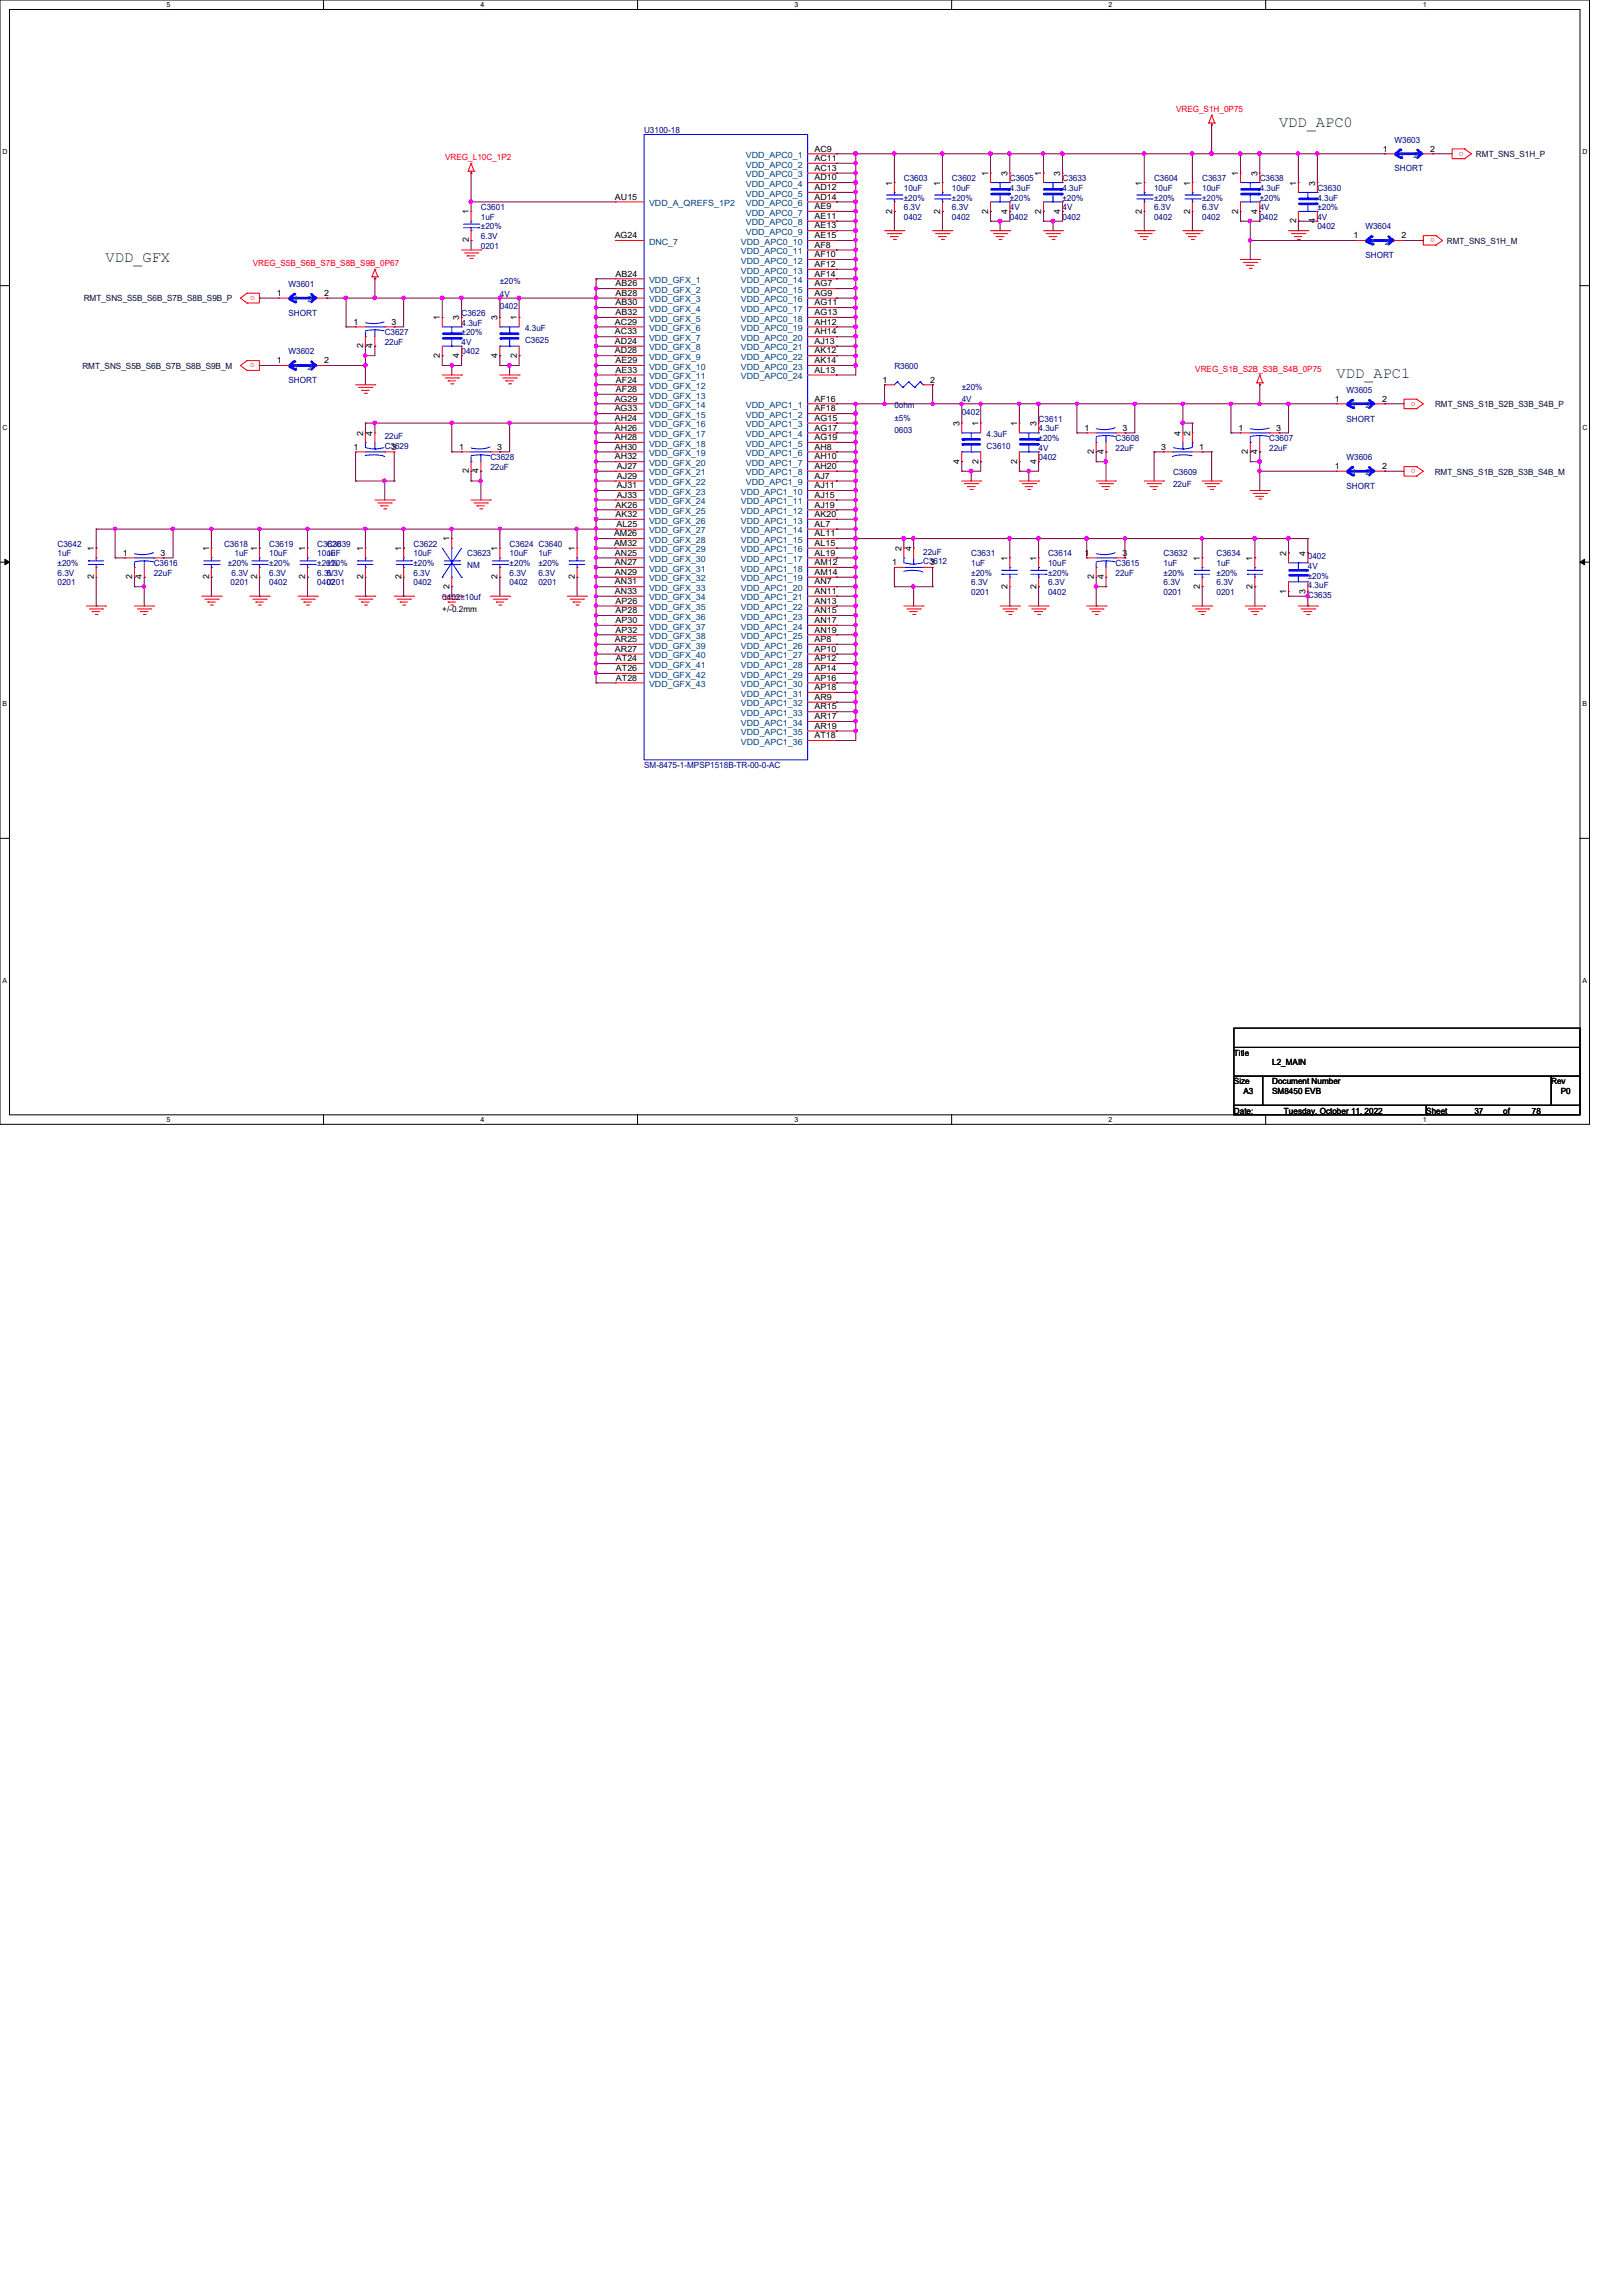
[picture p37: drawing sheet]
<svg xmlns="http://www.w3.org/2000/svg" width="210mm" height="297mm" viewBox="0 0 210 297" stroke-linecap="round" stroke-linejoin="round" font-family="sans-serif">
<defs><g id="words">
<g font-size="2" fill="#008000">
<text x="165.5" y="16.5">VDD_APC0</text>
<text x="13.7" y="33.9">VDD_GFX</text>
<text x="173" y="48.9">VDD_APC1</text>
</g>
<g font-size="1.1" fill="#000080">
<text x="83.4" y="17.2">U3100-18</text>
<text x="117" y="23.5">C3603</text>
<text x="123.2" y="23.5">C3602</text>
<text x="130.7" y="23.5">C3605</text>
<text x="137.5" y="23.5">C3633</text>
<text x="149.4" y="23.5">C3604</text>
<text x="155.6" y="23.5">C3637</text>
<text x="163" y="23.5">C3638</text>
<text x="180.5" y="18.5">W3603</text>
<text x="180.5" y="22.2">SHORT</text>
<text x="62.2" y="27.2">C3601</text>
<text x="62.2" y="28.4">1uF</text>
<text x="62.2" y="29.7">±20%</text>
<text x="117" y="24.7">10uF</text>
<text x="117" y="28.4">0402</text>
<text x="117" y="27.2">6.3V</text>
<text x="117" y="26">±20%</text>
<text x="123.2" y="24.7">10uF</text>
<text x="123.2" y="28.4">0402</text>
<text x="123.2" y="27.2">6.3V</text>
<text x="123.2" y="26">±20%</text>
<text x="130.7" y="24.7">4.3uF</text>
<text x="130.7" y="28.4">0402</text>
<text x="130.7" y="27.2">4V</text>
<text x="130.7" y="26">±20%</text>
<text x="137.5" y="24.7">4.3uF</text>
<text x="137.5" y="28.4">0402</text>
<text x="137.5" y="27.2">4V</text>
<text x="137.5" y="26">±20%</text>
<text x="149.4" y="24.7">10uF</text>
<text x="149.4" y="28.4">0402</text>
<text x="149.4" y="27.2">6.3V</text>
<text x="149.4" y="26">±20%</text>
<text x="155.6" y="24.7">10uF</text>
<text x="155.6" y="28.4">0402</text>
<text x="155.6" y="27.2">6.3V</text>
<text x="155.6" y="26">±20%</text>
<text x="163" y="24.7">4.3uF</text>
<text x="163" y="28.4">0402</text>
<text x="163" y="27.2">4V</text>
<text x="163" y="26">±20%</text>
<text x="170.5" y="24.7">C3630</text>
<text x="170.5" y="26">4.3uF</text>
<text x="170.5" y="29.7">0402</text>
<text x="170.5" y="28.4">4V</text>
<text x="170.5" y="27.2">±20%</text>
<text x="176.7" y="29.7">W3604</text>
<text x="62.2" y="32.2">0201</text>
<text x="62.2" y="30.9">6.3V</text>
<text x="176.7" y="33.4">SHORT</text>
<text x="37.3" y="37.1">W3601</text>
<text x="37.3" y="40.9">SHORT</text>
<text x="59.7" y="40.9">C3626</text>
<text x="64.7" y="40">0402</text>
<text x="64.7" y="38.4">4V</text>
<text x="64.7" y="36.7">±20%</text>
<text x="37.3" y="45.8">W3602</text>
<text x="49.8" y="43.3">C3627</text>
<text x="49.8" y="44.6">22uF</text>
<text x="59.7" y="42.1">4.3uF</text>
<text x="59.7" y="45.8">0402</text>
<text x="59.7" y="44.6">4V</text>
<text x="59.7" y="43.3">±20%</text>
<text x="67.9" y="44.4">C3625</text>
<text x="67.9" y="42.8">4.3uF</text>
<text x="115.7" y="47.7">R3600</text>
<text x="37.3" y="49.6">SHORT</text>
<text x="115.7" y="52.8">0ohm</text>
<text x="124.5" y="53.7">0402</text>
<text x="124.5" y="52.1">4V</text>
<text x="124.5" y="50.5">±20%</text>
<text x="174.2" y="50.8">W3605</text>
<text x="49.8" y="58">C3629</text>
<text x="49.8" y="56.8">22uF</text>
<text x="63.5" y="59.5">C3628</text>
<text x="115.7" y="54.4">±5%</text>
<text x="115.7" y="56">0603</text>
<text x="127.7" y="58">C3610</text>
<text x="127.7" y="56.6">4.3uF</text>
<text x="134.4" y="54.6">C3611</text>
<text x="134.4" y="55.8">4.3uF</text>
<text x="134.4" y="59.5">0402</text>
<text x="134.4" y="58.3">4V</text>
<text x="134.4" y="57.1">±20%</text>
<text x="144.4" y="57.1">C3608</text>
<text x="144.4" y="58.3">22uF</text>
<text x="164.3" y="57.1">C3607</text>
<text x="164.3" y="58.3">22uF</text>
<text x="174.2" y="54.6">SHORT</text>
<text x="174.2" y="59.5">W3606</text>
<text x="63.5" y="60.8">22uF</text>
<text x="151.8" y="61.5">C3609</text>
<text x="151.8" y="63">22uF</text>
<text x="174.2" y="63.3">SHORT</text>
<text x="7.5" y="70.7">C3642</text>
<text x="7.5" y="72">1uF</text>
<text x="29" y="70.7">C3618</text>
<text x="30.4" y="72">1uF</text>
<text x="34.8" y="70.7">C3619</text>
<text x="34.8" y="72">10uF</text>
<text x="41.1" y="70.7">C3620</text>
<text x="41.1" y="72">10uF</text>
<text x="42.3" y="70.7">C3639</text>
<text x="42.3" y="72">1uF</text>
<text x="53.5" y="70.7">C3622</text>
<text x="53.5" y="72">10uF</text>
<text x="60.5" y="72">C3623</text>
<text x="66" y="70.7">C3624 C3640</text>
<text x="66" y="72">10uF</text>
<text x="69.7" y="72">1uF</text>
<text x="119.5" y="71.8">22uF</text>
<text x="125.7" y="72">C3631</text>
<text x="135.6" y="72">C3614</text>
<text x="150.6" y="72">C3632</text>
<text x="157.4" y="72">C3634</text>
<text x="7.5" y="75.7">0201</text>
<text x="7.5" y="74.5">6.3V</text>
<text x="7.5" y="73.2">±20%</text>
<text x="19.9" y="73.2">C3616</text>
<text x="19.9" y="74.5">22uF</text>
<text x="29.5" y="73.2">±20%</text>
<text x="29.8" y="75.7">0201</text>
<text x="30" y="74.5">6.3V</text>
<text x="34.8" y="75.7">0402</text>
<text x="34.8" y="74.5">6.3V</text>
<text x="34.8" y="73.2">±20%</text>
<text x="41.1" y="75.7">0402</text>
<text x="41.1" y="74.5">6.3V</text>
<text x="41.1" y="73.2">±20%</text>
<text x="42.3" y="75.7">0201</text>
<text x="42.3" y="74.5">6.3V</text>
<text x="42.3" y="73.2">±20%</text>
<text x="53.5" y="75.7">0402</text>
<text x="53.5" y="74.5">6.3V</text>
<text x="53.5" y="73.2">±20%</text>
<text x="57.2" y="77.6">0402≥10uf</text>
<text x="60.5" y="73.5">NM</text>
<text x="66" y="75.7">0402</text>
<text x="66" y="74.5">6.3V</text>
<text x="66" y="73.2">±20%</text>
<text x="69.7" y="75.7">0201</text>
<text x="69.7" y="74.5">6.3V</text>
<text x="69.7" y="73.2">±20%</text>
<text x="119.5" y="73">C3612</text>
<text x="125.7" y="73.2">1uF</text>
<text x="125.7" y="77">0201</text>
<text x="125.7" y="75.7">6.3V</text>
<text x="125.7" y="74.5">±20%</text>
<text x="135.6" y="73.2">10uF</text>
<text x="135.6" y="77">0402</text>
<text x="135.6" y="75.7">6.3V</text>
<text x="135.6" y="74.5">±20%</text>
<text x="144.4" y="73.2">C3615</text>
<text x="144.4" y="74.5">22uF</text>
<text x="150.6" y="73.2">1uF</text>
<text x="150.6" y="77">0201</text>
<text x="150.6" y="75.7">6.3V</text>
<text x="150.6" y="74.5">±20%</text>
<text x="157.4" y="73.2">1uF</text>
<text x="157.4" y="77">0201</text>
<text x="157.4" y="75.7">6.3V</text>
<text x="157.4" y="74.5">±20%</text>
<text x="169.2" y="77.3">C3635</text>
<text x="169.2" y="76.1">4.3uF</text>
<text x="169.2" y="72.3">0402</text>
<text x="169.2" y="73.6">4V</text>
<text x="169.2" y="74.8">±20%</text>
<text x="83.4" y="99.4">SM-8475-1-MPSP1518B-TR-00-0-AC</text>
</g>
<g font-size="1.1" fill="#f00">
<text x="152.2" y="14.5">VREG_S1H_0P75</text>
<text x="57.6" y="20.7">VREG_L10C_1P2</text>
<text x="189.4" y="19.6" transform="rotate(-180 189.4 19.6)">o</text>
<text x="32.7" y="34.4">VREG_S5B_S6B_S7B_S8B_S9B_0P67</text>
<text x="185.7" y="30.8" transform="rotate(-180 185.7 30.8)">o</text>
<text x="33" y="38.3" transform="rotate(-180 33 38.3)">o</text>
<text x="33" y="47" transform="rotate(-180 33 47)">o</text>
<text x="154.7" y="48.1">VREG_S1B_S2B_S3B_S4B_0P75</text>
<text x="183.2" y="51.9" transform="rotate(-180 183.2 51.9)">o</text>
<text x="183.2" y="60.7" transform="rotate(-180 183.2 60.7)">o</text>
</g>
<g font-size="1.1" fill="#004080">
<text x="96.5" y="20.4">VDD_APC0_1</text>
<text x="96.5" y="21.7">VDD_APC0_2</text>
<text x="96.5" y="22.9">VDD_APC0_3</text>
<text x="181.1" y="20.4">1</text>
<text x="182.9" y="20.4">2</text>
<text x="84" y="26.7">VDD_A_QREFS_1P2</text>
<text x="96.5" y="24.2">VDD_APC0_4</text>
<text x="96.5" y="25.4">VDD_APC0_5</text>
<text x="96.5" y="26.7">VDD_APC0_6</text>
<text x="96.5" y="27.9">VDD_APC0_7</text>
<text x="96.5" y="29.2">VDD_APC0_8</text>
<text x="84" y="31.7">DNC_7</text>
<text x="95.9" y="31.7">VDD_APC0_10</text>
<text x="95.9" y="32.9">VDD_APC0_11</text>
<text x="95.9" y="34.1">VDD_APC0_12</text>
<text x="95.9" y="35.4">VDD_APC0_13</text>
<text x="96.5" y="30.4">VDD_APC0_9</text>
<text x="177.3" y="31.7">1</text>
<text x="179.2" y="31.7">2</text>
<text x="38" y="39.1">1</text>
<text x="39.8" y="39.1">2</text>
<text x="84" y="36.6">VDD_GFX_1</text>
<text x="84" y="37.9">VDD_GFX_2</text>
<text x="84" y="39.1">VDD_GFX_3</text>
<text x="84" y="40.3">VDD_GFX_4</text>
<text x="84" y="41.6">VDD_GFX_5</text>
<text x="95.9" y="36.6">VDD_APC0_14</text>
<text x="95.9" y="37.9">VDD_APC0_15</text>
<text x="95.9" y="39.1">VDD_APC0_16</text>
<text x="95.9" y="40.3">VDD_APC0_17</text>
<text x="95.9" y="41.6">VDD_APC0_18</text>
<text x="38" y="47.8">1</text>
<text x="39.8" y="47.8">2</text>
<text x="84" y="47.8">VDD_GFX_10</text>
<text x="84" y="42.8">VDD_GFX_6</text>
<text x="84" y="44.1">VDD_GFX_7</text>
<text x="84" y="45.3">VDD_GFX_8</text>
<text x="84" y="46.6">VDD_GFX_9</text>
<text x="95.9" y="42.8">VDD_APC0_19</text>
<text x="95.9" y="44.1">VDD_APC0_20</text>
<text x="95.9" y="45.3">VDD_APC0_21</text>
<text x="95.9" y="46.6">VDD_APC0_22</text>
<text x="95.9" y="47.8">VDD_APC0_23</text>
<text x="84" y="49.1">VDD_GFX_11</text>
<text x="84" y="50.3">VDD_GFX_12</text>
<text x="84" y="51.6">VDD_GFX_13</text>
<text x="84" y="52.8">VDD_GFX_14</text>
<text x="95.9" y="49.1">VDD_APC0_24</text>
<text x="96.5" y="52.8">VDD_APC1_1</text>
<text x="174.9" y="52.8">1</text>
<text x="176.7" y="52.8">2</text>
<text x="84" y="54.1">VDD_GFX_15</text>
<text x="84" y="55.3">VDD_GFX_16</text>
<text x="84" y="56.6">VDD_GFX_17</text>
<text x="84" y="57.8">VDD_GFX_18</text>
<text x="84" y="59">VDD_GFX_19</text>
<text x="96.5" y="54.1">VDD_APC1_2</text>
<text x="96.5" y="55.3">VDD_APC1_3</text>
<text x="96.5" y="56.6">VDD_APC1_4</text>
<text x="96.5" y="57.8">VDD_APC1_5</text>
<text x="96.5" y="59">VDD_APC1_6</text>
<text x="84" y="60.3">VDD_GFX_20</text>
<text x="84" y="61.5">VDD_GFX_21</text>
<text x="84" y="62.8">VDD_GFX_22</text>
<text x="84" y="64">VDD_GFX_23</text>
<text x="84" y="65.2">VDD_GFX_24</text>
<text x="95.9" y="64">VDD_APC1_10</text>
<text x="95.9" y="65.2">VDD_APC1_11</text>
<text x="96.5" y="60.3">VDD_APC1_7</text>
<text x="96.5" y="61.5">VDD_APC1_8</text>
<text x="96.5" y="62.8">VDD_APC1_9</text>
<text x="174.9" y="61.5">1</text>
<text x="176.7" y="61.5">2</text>
<text x="84" y="66.5">VDD_GFX_25</text>
<text x="84" y="67.7">VDD_GFX_26</text>
<text x="84" y="69">VDD_GFX_27</text>
<text x="84" y="70.2">VDD_GFX_28</text>
<text x="84" y="71.5">VDD_GFX_29</text>
<text x="95.9" y="66.5">VDD_APC1_12</text>
<text x="95.9" y="67.7">VDD_APC1_13</text>
<text x="95.9" y="69">VDD_APC1_14</text>
<text x="95.9" y="70.2">VDD_APC1_15</text>
<text x="95.9" y="71.5">VDD_APC1_16</text>
<text x="84" y="72.7">VDD_GFX_30</text>
<text x="84" y="74">VDD_GFX_31</text>
<text x="84" y="75.2">VDD_GFX_32</text>
<text x="84" y="76.5">VDD_GFX_33</text>
<text x="84" y="77.7">VDD_GFX_34</text>
<text x="95.9" y="72.7">VDD_APC1_17</text>
<text x="95.9" y="74">VDD_APC1_18</text>
<text x="95.9" y="75.2">VDD_APC1_19</text>
<text x="95.9" y="76.5">VDD_APC1_20</text>
<text x="95.9" y="77.7">VDD_APC1_21</text>
<text x="84" y="79">VDD_GFX_35</text>
<text x="84" y="80.2">VDD_GFX_36</text>
<text x="84" y="81.4">VDD_GFX_37</text>
<text x="84" y="82.7">VDD_GFX_38</text>
<text x="84" y="83.9">VDD_GFX_39</text>
<text x="95.9" y="79">VDD_APC1_22</text>
<text x="95.9" y="80.2">VDD_APC1_23</text>
<text x="95.9" y="81.4">VDD_APC1_24</text>
<text x="95.9" y="82.7">VDD_APC1_25</text>
<text x="95.9" y="83.9">VDD_APC1_26</text>
<text x="84" y="85.2">VDD_GFX_40</text>
<text x="84" y="86.4">VDD_GFX_41</text>
<text x="84" y="87.7">VDD_GFX_42</text>
<text x="84" y="88.9">VDD_GFX_43</text>
<text x="95.9" y="85.2">VDD_APC1_27</text>
<text x="95.9" y="86.4">VDD_APC1_28</text>
<text x="95.9" y="87.7">VDD_APC1_29</text>
<text x="95.9" y="88.9">VDD_APC1_30</text>
<text x="95.9" y="90.1">VDD_APC1_31</text>
<text x="95.9" y="91.4">VDD_APC1_32</text>
<text x="95.9" y="92.6">VDD_APC1_33</text>
<text x="95.9" y="93.9">VDD_APC1_34</text>
<text x="95.9" y="95.1">VDD_APC1_35</text>
<text x="95.9" y="96.4">VDD_APC1_36</text>
</g>
<g font-size="1.1">
<text x="105.4" y="19.6">AC9</text>
<text x="105.4" y="20.8">AC11</text>
<text x="105.4" y="22.1">AC13</text>
<text x="105.4" y="23.3">AD10</text>
<text x="127.9" y="22.7" transform="rotate(-90 127.9 22.7)">1</text>
<text x="130.4" y="22.7" transform="rotate(-90 130.4 22.7)">3</text>
<text x="134.7" y="22.7" transform="rotate(-90 134.7 22.7)">1</text>
<text x="137.2" y="22.7" transform="rotate(-90 137.2 22.7)">3</text>
<text x="160.2" y="22.7" transform="rotate(-90 160.2 22.7)">1</text>
<text x="162.7" y="22.7" transform="rotate(-90 162.7 22.7)">3</text>
<text x="178.9" y="19.6">1</text>
<text x="185.1" y="19.6">2</text>
<text x="60.7" y="27.7" transform="rotate(-90 60.7 27.7)">1</text>
<text x="79.6" y="25.8">AU15</text>
<text x="105.4" y="24.6">AD12</text>
<text x="105.4" y="25.8">AD14</text>
<text x="105.4" y="27.1">AE9</text>
<text x="105.4" y="28.3">AE11</text>
<text x="105.4" y="29.5">AE13</text>
<text x="115.4" y="27.6" transform="rotate(-90 115.4 27.6)">2</text>
<text x="115.4" y="24" transform="rotate(-90 115.4 24)">1</text>
<text x="121.7" y="27.6" transform="rotate(-90 121.7 27.6)">2</text>
<text x="121.7" y="24" transform="rotate(-90 121.7 24)">1</text>
<text x="127.9" y="27.6" transform="rotate(-90 127.9 27.6)">2</text>
<text x="130.4" y="27.6" transform="rotate(-90 130.4 27.6)">4</text>
<text x="134.7" y="27.6" transform="rotate(-90 134.7 27.6)">2</text>
<text x="137.2" y="27.6" transform="rotate(-90 137.2 27.6)">4</text>
<text x="147.8" y="27.6" transform="rotate(-90 147.8 27.6)">2</text>
<text x="147.8" y="24" transform="rotate(-90 147.8 24)">1</text>
<text x="154" y="27.6" transform="rotate(-90 154 27.6)">2</text>
<text x="154" y="24" transform="rotate(-90 154 24)">1</text>
<text x="160.2" y="27.6" transform="rotate(-90 160.2 27.6)">2</text>
<text x="162.7" y="27.6" transform="rotate(-90 162.7 27.6)">4</text>
<text x="167.7" y="28.9" transform="rotate(-90 167.7 28.9)">2</text>
<text x="167.7" y="24" transform="rotate(-90 167.7 24)">1</text>
<text x="170.2" y="28.9" transform="rotate(-90 170.2 28.9)">4</text>
<text x="170.2" y="24" transform="rotate(-90 170.2 24)">3</text>
<text x="60.7" y="31.4" transform="rotate(-90 60.7 31.4)">2</text>
<text x="79.5" y="30.8">AG24</text>
<text x="79.7" y="35.8">AB24</text>
<text x="105.4" y="30.8">AE15</text>
<text x="105.4" y="32">AF8</text>
<text x="105.4" y="33.3">AF10</text>
<text x="105.4" y="34.5">AF12</text>
<text x="105.4" y="35.8">AF14</text>
<text x="175.2" y="30.8">1</text>
<text x="181.4" y="30.8">2</text>
<text x="35.8" y="38.3">1</text>
<text x="42" y="38.3">2</text>
<text x="45.8" y="42">1</text>
<text x="50.7" y="42">3</text>
<text x="56.9" y="41.4" transform="rotate(-90 56.9 41.4)">1</text>
<text x="59.4" y="41.4" transform="rotate(-90 59.4 41.4)">3</text>
<text x="64.4" y="41.4" transform="rotate(-90 64.4 41.4)">3</text>
<text x="66.9" y="41.4" transform="rotate(-90 66.9 41.4)">1</text>
<text x="79.6" y="42">AC29</text>
<text x="79.7" y="37">AB26</text>
<text x="79.7" y="38.3">AB28</text>
<text x="79.7" y="39.5">AB30</text>
<text x="79.7" y="40.8">AB32</text>
<text x="105.4" y="37">AG7</text>
<text x="105.4" y="38.3">AG9</text>
<text x="105.4" y="39.5">AG11</text>
<text x="105.4" y="40.8">AG13</text>
<text x="105.4" y="42">AH12</text>
<text x="35.8" y="47">1</text>
<text x="42" y="47">2</text>
<text x="47" y="45.1" transform="rotate(-90 47 45.1)">2</text>
<text x="48.2" y="45.1" transform="rotate(-90 48.2 45.1)">4</text>
<text x="56.9" y="46.3" transform="rotate(-90 56.9 46.3)">2</text>
<text x="59.4" y="46.3" transform="rotate(-90 59.4 46.3)">4</text>
<text x="64.4" y="46.3" transform="rotate(-90 64.4 46.3)">4</text>
<text x="66.9" y="46.3" transform="rotate(-90 66.9 46.3)">2</text>
<text x="79.6" y="43.3">AC33</text>
<text x="79.6" y="44.5">AD24</text>
<text x="79.6" y="45.7">AD28</text>
<text x="79.7" y="47">AE29</text>
<text x="105.4" y="43.3">AH14</text>
<text x="105.4" y="44.5">AJ13</text>
<text x="105.4" y="45.7">AK12</text>
<text x="105.4" y="47">AK14</text>
<text x="79.5" y="51.9">AG29</text>
<text x="79.5" y="53.2">AG33</text>
<text x="79.7" y="48.2">AE33</text>
<text x="79.7" y="49.5">AF24</text>
<text x="79.7" y="50.7">AF28</text>
<text x="105.4" y="51.9">AF16</text>
<text x="105.4" y="53.2">AF18</text>
<text x="105.4" y="48.2">AL13</text>
<text x="114.2" y="49.5">1</text>
<text x="120.4" y="49.5">2</text>
<text x="172.7" y="51.9">1</text>
<text x="178.9" y="51.9">2</text>
<text x="45.8" y="58.2">1</text>
<text x="47" y="56.3" transform="rotate(-90 47 56.3)">2</text>
<text x="48.2" y="56.3" transform="rotate(-90 48.2 56.3)">4</text>
<text x="50.7" y="58.2">3</text>
<text x="59.4" y="58.2">1</text>
<text x="64.3" y="58.2">3</text>
<text x="79.6" y="54.4">AH24</text>
<text x="79.6" y="55.7">AH26</text>
<text x="79.6" y="56.9">AH28</text>
<text x="79.6" y="58.2">AH30</text>
<text x="79.6" y="59.4">AH32</text>
<text x="105.4" y="54.4">AG15</text>
<text x="105.4" y="55.7">AG17</text>
<text x="105.4" y="56.9">AG19</text>
<text x="105.4" y="58.2">AH8</text>
<text x="105.4" y="59.4">AH10</text>
<text x="124.2" y="60" transform="rotate(-90 124.2 60)">4</text>
<text x="124.2" y="55.1" transform="rotate(-90 124.2 55.1)">3</text>
<text x="126.6" y="60" transform="rotate(-90 126.6 60)">2</text>
<text x="126.6" y="55.1" transform="rotate(-90 126.6 55.1)">1</text>
<text x="131.6" y="60" transform="rotate(-90 131.6 60)">2</text>
<text x="131.6" y="55.1" transform="rotate(-90 131.6 55.1)">1</text>
<text x="134.1" y="60" transform="rotate(-90 134.1 60)">4</text>
<text x="134.1" y="55.1" transform="rotate(-90 134.1 55.1)">3</text>
<text x="140.3" y="55.7">1</text>
<text x="141.6" y="58.8" transform="rotate(-90 141.6 58.8)">2</text>
<text x="142.8" y="58.8" transform="rotate(-90 142.8 58.8)">4</text>
<text x="145.2" y="55.7">3</text>
<text x="150.3" y="58.2">3</text>
<text x="152.8" y="56.3" transform="rotate(-90 152.8 56.3)">4</text>
<text x="154" y="56.3" transform="rotate(-90 154 56.3)">2</text>
<text x="155.2" y="58.2">1</text>
<text x="160.3" y="55.7">1</text>
<text x="161.5" y="58.8" transform="rotate(-90 161.5 58.8)">2</text>
<text x="162.7" y="58.8" transform="rotate(-90 162.7 58.8)">4</text>
<text x="165.1" y="55.7">3</text>
<text x="60.7" y="61.3" transform="rotate(-90 60.7 61.3)">2</text>
<text x="61.9" y="61.3" transform="rotate(-90 61.9 61.3)">4</text>
<text x="79.7" y="65.7">AK26</text>
<text x="79.8" y="60.7">AJ27</text>
<text x="79.8" y="61.9">AJ29</text>
<text x="79.8" y="63.2">AJ31</text>
<text x="79.8" y="64.4">AJ33</text>
<text x="105.4" y="60.7">AH20</text>
<text x="105.4" y="61.9">AJ7</text>
<text x="105.4" y="63.2">AJ11</text>
<text x="105.4" y="64.4">AJ15</text>
<text x="105.4" y="65.7">AJ19</text>
<text x="172.7" y="60.7">1</text>
<text x="178.9" y="60.7">2</text>
<text x="12.1" y="71.3" transform="rotate(-90 12.1 71.3)">1</text>
<text x="15.9" y="71.9">1</text>
<text x="20.8" y="71.9">3</text>
<text x="27.1" y="71.3" transform="rotate(-90 27.1 71.3)">1</text>
<text x="33.3" y="71.3" transform="rotate(-90 33.3 71.3)">1</text>
<text x="39.5" y="71.3" transform="rotate(-90 39.5 71.3)">1</text>
<text x="47" y="71.3" transform="rotate(-90 47 71.3)">1</text>
<text x="51.9" y="71.3" transform="rotate(-90 51.9 71.3)">1</text>
<text x="58.2" y="70" transform="rotate(-90 58.2 70)">1</text>
<text x="64.4" y="71.3" transform="rotate(-90 64.4 71.3)">1</text>
<text x="74.4" y="71.3" transform="rotate(-90 74.4 71.3)">1</text>
<text x="79.5" y="69.4">AM26</text>
<text x="79.5" y="70.6">AM32</text>
<text x="79.6" y="71.9">AN25</text>
<text x="79.7" y="66.9">AK32</text>
<text x="79.8" y="68.2">AL25</text>
<text x="105.4" y="66.9">AK20</text>
<text x="105.4" y="68.2">AL7</text>
<text x="105.4" y="69.4">AL11</text>
<text x="105.4" y="70.6">AL15</text>
<text x="105.4" y="71.9">AL19</text>
<text x="116.7" y="71.3" transform="rotate(-90 116.7 71.3)">2</text>
<text x="117.9" y="71.3" transform="rotate(-90 117.9 71.3)">4</text>
<text x="140.3" y="71.9">1</text>
<text x="145.2" y="71.9">3</text>
<text x="166.5" y="71.9" transform="rotate(-90 166.5 71.9)">2</text>
<text x="169" y="71.9" transform="rotate(-90 169 71.9)">4</text>
<text x="12.1" y="74.9" transform="rotate(-90 12.1 74.9)">2</text>
<text x="17.1" y="74.9" transform="rotate(-90 17.1 74.9)">2</text>
<text x="18.4" y="74.9" transform="rotate(-90 18.4 74.9)">4</text>
<text x="27.1" y="74.9" transform="rotate(-90 27.1 74.9)">2</text>
<text x="33.3" y="74.9" transform="rotate(-90 33.3 74.9)">2</text>
<text x="39.5" y="74.9" transform="rotate(-90 39.5 74.9)">2</text>
<text x="47" y="74.9" transform="rotate(-90 47 74.9)">2</text>
<text x="51.9" y="74.9" transform="rotate(-90 51.9 74.9)">2</text>
<text x="58.2" y="76.2" transform="rotate(-90 58.2 76.2)">2</text>
<text x="64.4" y="74.9" transform="rotate(-90 64.4 74.9)">2</text>
<text x="74.4" y="74.9" transform="rotate(-90 74.4 74.9)">2</text>
<text x="79.6" y="73.1">AN27</text>
<text x="79.6" y="74.4">AN29</text>
<text x="79.6" y="75.6">AN31</text>
<text x="79.6" y="76.8">AN33</text>
<text x="105.4" y="73.1">AM12</text>
<text x="105.4" y="74.4">AM14</text>
<text x="105.4" y="75.6">AN7</text>
<text x="105.4" y="76.8">AN11</text>
<text x="115.4" y="73.1">1</text>
<text x="120.4" y="73.1">3</text>
<text x="130.4" y="76.2" transform="rotate(-90 130.4 76.2)">2</text>
<text x="130.4" y="72.5" transform="rotate(-90 130.4 72.5)">1</text>
<text x="134.1" y="76.2" transform="rotate(-90 134.1 76.2)">2</text>
<text x="134.1" y="72.5" transform="rotate(-90 134.1 72.5)">1</text>
<text x="141.6" y="74.9" transform="rotate(-90 141.6 74.9)">2</text>
<text x="142.8" y="74.9" transform="rotate(-90 142.8 74.9)">4</text>
<text x="155.3" y="76.2" transform="rotate(-90 155.3 76.2)">2</text>
<text x="155.3" y="72.5" transform="rotate(-90 155.3 72.5)">1</text>
<text x="162.1" y="76.2" transform="rotate(-90 162.1 76.2)">2</text>
<text x="162.1" y="72.5" transform="rotate(-90 162.1 72.5)">1</text>
<text x="166.5" y="76.8" transform="rotate(-90 166.5 76.8)">1</text>
<text x="169" y="76.8" transform="rotate(-90 169 76.8)">3</text>
<text x="57.2" y="79.2">+/-0.2mm</text>
<text x="79.6" y="83.1">AR25</text>
<text x="79.7" y="78.1">AP26</text>
<text x="79.7" y="79.3">AP28</text>
<text x="79.7" y="80.6">AP30</text>
<text x="79.7" y="81.8">AP32</text>
<text x="105.4" y="78.1">AN13</text>
<text x="105.4" y="79.3">AN15</text>
<text x="105.4" y="80.6">AN17</text>
<text x="105.4" y="81.8">AN19</text>
<text x="105.4" y="83.1">AP8</text>
<text x="79.6" y="84.3">AR27</text>
<text x="79.7" y="85.6">AT24</text>
<text x="79.7" y="86.8">AT26</text>
<text x="79.7" y="88.1">AT28</text>
<text x="105.4" y="84.3">AP10</text>
<text x="105.4" y="85.6">AP12</text>
<text x="105.4" y="86.8">AP14</text>
<text x="105.4" y="88.1">AP16</text>
<text x="105.4" y="89.3">AP18</text>
<text x="105.4" y="90.6">AR9</text>
<text x="105.4" y="91.8">AR15</text>
<text x="105.4" y="93">AR17</text>
<text x="105.4" y="94.3">AR19</text>
<text x="105.4" y="95.5">AT18</text>
<text x="159.7" y="136.6">Title</text>
<text x="164.6" y="137.8">L2_MAIN</text>
<text x="159.7" y="140.3">Size</text>
<text x="160.9" y="141.6">A3</text>
<text x="164.6" y="140.3">Document Number</text>
<text x="164.6" y="141.6">SM8450 EVB</text>
<text x="200.7" y="140.3">Rev</text>
<text x="202" y="141.6">P0</text>
<text x="159.7" y="144.1">Date:</text>
<text x="166.2" y="144.1">Tuesday, October 11, 2022</text>
<text x="184.6" y="144.1">Sheet</text>
<text x="190.8" y="144.1">37</text>
<text x="194.5" y="144.1">of</text>
<text x="198.2" y="144.1">78</text>
</g>
<g font-size="1.1" fill="#000040">
<text x="191" y="20.3">RMT_SNS_S1H_P</text>
<text x="187.2" y="31.5">RMT_SNS_S1H_M</text>
<text x="10.8" y="39">RMT_SNS_S5B_S6B_S7B_S8B_S9B_P</text>
<text x="10.7" y="47.7">RMT_SNS_S5B_S6B_S7B_S8B_S9B_M</text>
<text x="185.7" y="52.7">RMT_SNS_S1B_S2B_S3B_S4B_P</text>
<text x="185.7" y="61.4">RMT_SNS_S1B_S2B_S3B_S4B_M</text>
</g>
<g font-size=".9">
<text x="21.5" y=".9">5</text>
<text x="62.2" y=".9">4</text>
<text x="102.8" y=".9">3</text>
<text x="143.5" y=".9">2</text>
<text x="184.1" y=".9">1</text>
<text x=".3" y="19.9">D</text>
<text x="204.8" y="19.9">D</text>
<text x=".3" y="55.6">C</text>
<text x="204.8" y="55.6">C</text>
<text x=".3" y="91.4">B</text>
<text x="204.8" y="91.4">B</text>
<text x=".3" y="127.1">A</text>
<text x="204.8" y="127.1">A</text>
<text x="21.5" y="145.2">5</text>
<text x="62.2" y="145.2">4</text>
<text x="102.8" y="145.2">3</text>
<text x="143.5" y="145.2">2</text>
<text x="184.1" y="145.2">1</text>
</g>
</g></defs>
<path d="M0 0h205.7v145.5h-205.7zM1.2 1.2h203.3v143h-203.3z" fill="none" stroke="#000" stroke-width=".13"/>
<g fill="#fff">
<path d="M21.5 .1h.6v1h-.6z"/>
<path d="M21.5 144.4h.6v1h-.6z"/>
</g>
<path d="M41.9 0v1.2M41.9 144.2v1.3" fill="none" stroke="#000" stroke-width=".13"/>
<g fill="#fff">
<path d="M62.2 .1h.5v1h-.5z"/>
<path d="M62.2 144.4h.5v1h-.5z"/>
</g>
<path d="M82.5 0v1.2M82.5 144.2v1.3" fill="none" stroke="#000" stroke-width=".13"/>
<g fill="#fff">
<path d="M102.8 .1h.5v1h-.5z"/>
<path d="M102.8 144.4h.5v1h-.5z"/>
</g>
<path d="M123.1 0v1.2M123.1 144.2v1.3" fill="none" stroke="#000" stroke-width=".13"/>
<g fill="#fff">
<path d="M143.5 .1h.5v1h-.5z"/>
<path d="M143.5 144.4h.5v1h-.5z"/>
</g>
<path d="M163.8 0v1.2M163.8 144.2v1.3" fill="none" stroke="#000" stroke-width=".13"/>
<g fill="#fff">
<path d="M184.1 .1h.5v1h-.5z"/>
<path d="M184.1 144.4h.5v1h-.5z"/>
<path d="M.3 19.1h.7v1h-.7z"/>
<path d="M204.8 19.1h.6v1h-.6z"/>
<path d="M.3 54.8h.7v1h-.7z"/>
<path d="M204.8 54.8h.6v1h-.6z"/>
</g>
<path d="M0 37h1.2M204.5 37h1.2" fill="none" stroke="#000" stroke-width=".13"/>
<g fill="#fff">
<path d="M.3 90.6h.6v1h-.6z"/>
<path d="M204.8 90.6h.6v1h-.6z"/>
</g>
<path d="M0 72.7h1.2M.6 72.3l.6 .4-.6 .4zM204.5 72.7l.6-.4v.8zM204.5 72.7h1.2" fill="none" stroke="#000" stroke-width=".13"/>
<path d="M.6 72.3l.6 .4-.6 .4zM204.5 72.7l.6-.4v.8z" fill="#000"/>
<g fill="#fff">
<path d="M.3 126.3h.6v1h-.6z"/>
<path d="M204.8 126.3h.6v1h-.6z"/>
</g>
<path d="M0 108.5h1.2M204.5 108.5h1.2M159.7 133h44.8v2.5h-44.8zM159.7 135.5h44.8v3.7h-44.8zM159.7 139.2h3.7v3.8h-3.7zM163.4 139.2h37.3v3.8h-37.3zM200.7 139.2h3.8v3.8h-3.8zM159.7 143h24.9v1.2h-24.9zM184.6 143h19.9v1.2h-19.9z" fill="none" stroke="#000" stroke-width=".13"/>
<g fill="none" stroke="#f00" stroke-width=".13">
<path d="M156.4 15.9h.1M156.4 15.9h.8M156.8 16.2h.1M156.8 14.9h.1M156.8 15.9v.3M156.8 14.9l-.4 1M156.8 14.9l.4 1M157.2 15.9h.1M189.5 19.3h.1M189.5 19.3h-1.6v1.2h1.6M189.5 19.3l.9 .6-.9 .6M32 37.9l-.9 .7 .9 .6"/>
<path d="M32 39.2h.1M32 37.9h.1M32 37.9h1.6v1.3h-1.6M48.1 35.8h.1M48.1 35.8h.8M48.5 34.8l.4 1M48.5 36.1h.1M48.5 34.8h.1M48.5 35.8v.3M48.5 34.8l-.4 1M48.9 35.8h.1M59.7 32.3h2.5"/>
<path d="M60.1 32.7h1.7M60.5 33.1h1M60.5 33.1h.1M60.6 22.1h.1M60.6 22.1h.7M60.8 33.4h.3M61 21.1l.3 1M61 22.4h.1M61 21.1h.1M61 22.1v.3M61 21.1l-.4 1M61.1 33.4h.1"/>
<path d="M61.3 22.1h.1M61.8 32.7h.1M62.2 32.3h.1M114.5 29.8h2.5M114.9 30.2h1.7M115.2 30.6h.1M115.2 30.6h1M115.6 31h.3M115.7 23.6h.1M115.7 27.3h.1M115.7 23.6v1.3M115.7 26.1v1.2"/>
<path d="M115.9 31h.1M116.6 30.2h.1M117 29.8h.1M120.7 29.8h2.5M121.1 30.2h1.7M121.5 30.6h.1M121.5 30.6h1M121.8 31h.3M122.1 31h.1M122.8 30.2h.1M123.2 29.8h.1M128.2 29.8h2.5"/>
<path d="M128.6 30.2h1.7M128.9 30.6h.1M128.9 30.6h1M129.3 31h.2M129.5 31h.1M130.3 30.2h.1M130.7 29.8h.1M135 29.8h2.5M135.4 30.2h1.7M135.8 30.6h.1M135.8 30.6h1M136.1 31h.3"/>
<path d="M136.4 31h.1M137.1 30.2h.1M137.5 29.8h.1M146.9 29.8h2.5M147.2 30.2h1.8M147.6 30.6h.1M147.6 30.6h1M148 31h.2M148.2 31h.1M149 30.2h.1M149.4 29.8h.1M153.1 29.8h2.5"/>
<path d="M153.5 30.2h1.7M153.8 30.6h.1M153.8 30.6h1M154.2 31h.2M154.4 31h.1M155.2 30.2h.1M155.6 29.8h.1M160.5 33.6h2.5M160.9 34h1.7M161.3 34.3h.1M161.3 34.3h1M161.7 34.7h.2"/>
<path d="M161.9 34.7h.1M162.6 34h.1M163 33.6h.1M166.8 29.8h2.4M167.1 30.2h1.8M167.5 30.6h1M167.5 30.6h.1M167.9 31h.2M168.1 31h.1M168.9 30.2h.1M169.2 29.8h.1M185.8 31.7h.1"/>
<path d="M185.8 30.5h.1M185.8 30.5h-1.6v1.2h1.6M185.8 30.5l.9 .6-.9 .6M189.5 20.5h.1M32 46.7l-.9 .6 .9 .6M32 47.9h.1M32 46.7h.1M32 46.7h1.6v1.2h-1.6M46 49.8h2.5M46.4 50.1h1.7M46.8 50.5h.1M46.8 50.5h1"/>
<path d="M47.2 50.9h.2M47.4 50.9h.1M48.1 50.1h.1M48.5 49.8h.1M57.2 48.5h2.5M57.6 48.9h1.8M58 49.3h.1M58 49.3h1M58.3 49.7h.3M58.6 49.7h.1M59.4 48.9h.1M59.7 48.5h.1"/>
<path d="M64.7 48.5h2.5M65.1 48.9h1.7M65.4 49.3h.1M65.4 49.3h1.1M65.8 49.7h.3M66.1 49.7h.1M66.8 48.9h.1M67.2 48.5h.1M160.5 56h.1M160.5 56h1.3M161.8 58.5h.1M161.8 57.2v1.3"/>
<path d="M162.6 49.5h.1M162.6 49.5h.8M163 48.5l.4 1M163 49.8h.1M163 48.5h.1M163 58.5h.1M163 49.5v.3M163 57.2v1.3M163 48.5l-.4 1M163.4 49.5h.1M164.3 56h1.2M165.5 56h.1"/>
<path d="M183.3 52.9h.1M183.3 51.6h.1M183.3 51.6h-1.6v1.3h1.6M183.3 51.6l.9 .6-.9 .7M11.2 78.4h2.5M11.6 78.8h1.7M11.9 79.1h1M11.9 79.1h.1M12.3 79.5h.3M12.6 79.5h.1M13.3 78.8h.1M13.7 78.4h.1"/>
<path d="M17.4 78.4h2.5M17.8 78.8h1.7M18.2 79.1h.9M18.2 79.1h.1M18.5 79.5h.3M18.8 79.5h.1M19.5 78.8h.1M19.9 78.4h.1M26.1 77.1h2.5M26.5 77.5h1.7M26.9 77.9h.1M26.9 77.9h1"/>
<path d="M27.2 78.3h.3M27.5 78.3h.1M28.2 77.5h.1M28.6 77.1h.1M32.3 77.1h2.5M32.7 77.5h1.8M33.1 77.9h.1M33.1 77.9h1M33.4 78.3h.3M33.7 78.3h.1M34.5 77.5h.1M34.8 77.1h.1"/>
<path d="M38.6 77.1h2.5M38.9 77.5h1.8M39.3 77.9h.1M39.3 77.9h1M39.7 78.3h.2M39.9 78.3h.1M40.7 77.5h.1M41.1 77.1h.1M46 77.1h2.5M46.4 77.5h1.7M46.8 77.9h.1M46.8 77.9h1"/>
<path d="M47.2 78.3h.2M47.4 78.3h.1M48.1 77.5h.1M48.5 77.1h.1M48.5 64.7h2.5M48.9 65.1h1.7M49.3 65.4h.1M49.3 65.4h.9M49.7 65.8h.2M49.9 65.8h.1M50.6 65.1h.1M51 64.7h.1"/>
<path d="M51 77.1h2.5M51.4 77.5h1.7M51.8 77.9h.1M51.8 77.9h.9M52.1 78.3h.3M52.4 78.3h.1M53.1 77.5h.1M53.5 77.1h.1M57.2 77.1h2.5M57.6 77.5h1.8M58 77.9h.1M58 77.9h1"/>
<path d="M58.3 78.3h.3M58.6 78.3h.1M59.4 77.5h.1M59.7 77.1h.1M61 64.7h2.5M61.3 65.1h1.8M61.7 65.4h.1M61.7 65.4h1M62.1 65.8h.3M62.4 65.8h.1M63.1 65.1h.1M63.5 64.7h.1"/>
<path d="M63.5 77.1h2.5M63.8 77.5h1.8M64.2 77.9h.1M64.2 77.9h1M64.6 78.3h.2M64.8 78.3h.1M65.6 77.5h.1M66 77.1h.1M73.4 77.1h2.5M73.8 77.5h1.7M74.2 77.9h.1M74.2 77.9h.9"/>
<path d="M74.5 78.3h.3M74.8 78.3h.1M75.5 77.5h.1M75.9 77.1h.1M117 78.4h2.5M117.3 78.8h1.8M117.7 79.1h1M117.7 79.1h.1M118.1 79.5h.3M118.4 79.5h.1M119.1 78.8h.1M119.5 78.4h.1"/>
<path d="M124.5 62.2h2.4M124.8 62.6h1.8M125.2 62.9h.1M125.2 62.9h1M125.6 63.3h.2M125.8 63.3h.1M126.6 62.6h.1M126.9 62.2h.1M129.4 78.4h2.5M129.8 78.8h1.7M130.2 79.1h.9M130.2 79.1h.1"/>
<path d="M130.6 79.5h.2M130.8 79.5h.1M131.5 78.8h.1M131.9 78.4h.1M131.9 62.2h2.5M132.3 62.6h1.7M132.7 62.9h.1M132.7 62.9h.9M133 63.3h.3M133.1 78.4h2.5M133.3 63.3h.1M133.5 78.8h1.8"/>
<path d="M133.9 79.1h.1M133.9 79.1h1M134 62.6h.1M134.3 79.5h.2M134.4 62.2h.1M134.5 79.5h.1M135.3 78.8h.1M135.6 78.4h.1M140.6 78.4h2.5M141 78.8h1.7M141.4 79.1h.1M141.4 79.1h1"/>
<path d="M141.7 79.5h.3M141.9 62.2h2.5M142 79.5h.1M142.2 62.6h1.8M142.6 62.9h1M142.6 62.9h.1M142.7 78.8h.1M143 63.3h.3M143.1 78.4h.1M143.3 63.3h.1M144 62.6h.1M144.4 62.2h.1"/>
<path d="M148.1 62.2h2.5M148.5 62.6h1.7M148.8 62.9h.1M148.8 62.9h1M149.2 63.3h.3M149.5 63.3h.1M150.2 62.6h.1M150.6 62.2h.1M154.3 78.4h2.5M154.7 78.8h1.7M155.1 79.1h.9M155.1 79.1h.1"/>
<path d="M155.4 79.5h.3M155.6 62.2h2.4M155.7 79.5h.1M155.9 62.6h1.8M156.3 62.9h.1M156.3 62.9h1M156.4 78.8h.1M156.7 63.3h.2M156.8 78.4h.1M156.9 63.3h.1M157.7 62.6h.1M158 62.2h.1"/>
<path d="M161.2 78.4h2.5M161.5 78.8h1.8M161.8 63.5h2.5M161.9 79.1h1M161.9 79.1h.1M162.1 63.8h1.8M162.3 79.5h.2M162.5 64.2h.1M162.5 79.5h.1M162.5 64.2h1M162.9 64.6h.3M163.2 64.6h.1"/>
<path d="M163.3 78.8h.1M163.7 78.4h.1M163.9 63.8h.1M164.3 63.5h.1M168 78.4h2.5M168.4 78.8h1.7M168.7 79.1h.1M168.7 79.1h1.1M169.1 79.5h.3M169.4 79.5h.1M170.1 78.8h.1M170.5 78.4h.1"/>
<path d="M183.3 61.6h.1M183.3 60.4h.1M183.3 60.4h-1.6v1.2h1.6M183.3 60.4l.9 .6-.9 .6"/>
</g>
<g fill="none" stroke="#00f" stroke-width=".13">
<path d="M114.7 25.2h2M114.7 25.7h2M115.7 24.9h.1M115.7 26.1h.1M115.7 24.9v.3M115.7 25.7v.4M116.7 25.2h.1M116.7 25.7h.1M57.2 44.8h2.5M59.7 44.8h.1M161.8 56.5a5.8 5.8 0 0 1 2.4 0M161.8 57.2h.1"/>
<path d="M161.8 56h2.5M161.8 56.6v.6M163 56.3h.1M163 56.3v.9M164.3 56h.1M164.3 55.4a4.6 4.6 0 0 1-2.5 .1"/>
</g>
<path d="M57.4 43.2h2.2" fill="none" stroke="#00f" stroke-width=".34"/>
<circle cx="59.6" cy="43.2" r=".17" fill="#00f"/>
<path d="M57.4 43.8h2.2" fill="none" stroke="#00f" stroke-width=".34"/>
<circle cx="59.6" cy="43.8" r=".17" fill="#00f"/>
<g fill="none" stroke="#00f" stroke-width=".13">
<path d="M160.5 26.1h2.5M163 26.1h.1M57.2 42.3h2.5M58.5 43.1h.1M58.5 44.8h.1M58.5 42.3v.8M58.5 43.9v.9M59.7 42.3h.1M116.1 49.4l-.4 .4M116.1 49.4h.1M116.1 49.4l.7 .7M116.8 50.1h.1"/>
<path d="M117.6 49.4l-.8 .7M117.6 49.4h.1M117.6 49.4l.8 .7M118.4 50.1h.1M119.1 49.4l-.7 .7M119.1 49.4h.1M119.1 49.4l.4 .4M119.5 49.8h.1M141.9 72.7a6 6 0 0 1 2.4 0M141.9 73.4h.1M141.9 72.2h2.5M141.9 72.8v.6"/>
<path d="M143.1 72.6h.1M143.1 72.6v.8M144.3 71.5a4.2 4.2 0 0 1-2.4 .1M144.4 72.2h.1M154.6 73.8h1.9M154.6 74.3h1.9M154.6 73.8h.1M154.6 74.3h.1M155.6 73.4h.1M155.6 74.7h.1M155.6 73.4v.4M155.6 74.3v.4"/>
<path d="M161.4 73.8h2M161.4 74.3h2M161.4 73.8h.1M161.4 74.3h.1M162.4 73.4h.1M162.4 74.7h.1M162.4 73.4v.4M162.4 74.3v.4"/>
</g>
<g fill="none" stroke="#f00" stroke-width=".13">
<path d="M57.2 41.1h.1M57.2 46h.1M57.2 41.1v1.2M57.2 44.8v1.2M59.7 41.1h.1M59.7 46h.1M59.7 41.1v1.2M59.7 44.8v1.2M114.5 49.8h.1M114.5 49.8h1.2M119.5 49.8h1.2M120.7 49.8h.1"/>
<path d="M140.6 72.2h.1M140.6 72.2h1.3M141.9 74.7h.1M141.9 73.4v1.3M143.1 74.7h.1M143.1 73.4v1.3M144.4 72.2h1.2M145.6 72.2h.1M155.6 72.2h.1M155.6 75.9h.1M155.6 72.2v1.2M155.6 74.7v1.2"/>
<path d="M162.4 72.2h.1M162.4 75.9h.1M162.4 72.2v1.2M162.4 74.7v1.2"/>
</g>
<path d="M160.7 24.5h2.2" fill="none" stroke="#00f" stroke-width=".34"/>
<circle cx="162.9" cy="24.5" r=".17" fill="#00f"/>
<path d="M160.7 25.1h2.2" fill="none" stroke="#00f" stroke-width=".34"/>
<circle cx="162.9" cy="25.1" r=".17" fill="#00f"/>
<g fill="none" stroke="#00f" stroke-width=".13">
<path d="M83.4 17.4h21.1v80.9h-21.1zM60 29h2M60 29.5h2M61 28.6h.1M61 29.8h.1M61 28.6v.4M61 29.5v.3M62 29h.1M62 29.5h.1M153.3 25.2h2M153.3 25.7h2M154.3 24.9h.1"/>
<path d="M154.3 26.1h.1M154.3 24.9v.3M154.3 25.7v.4M155.3 25.2h.1M155.3 25.7h.1M160.5 23.6h2.5M161.8 24.4h.1M161.8 26.1h.1M161.8 23.6v.8M161.8 25.2v.9M163 23.6h.1M73.7 72.6h.1"/>
<path d="M73.7 73h.1M73.7 72.6h1.9M73.7 73h1.9M74.7 72.2h.1M74.7 73.4h.1M74.7 72.2v.4M74.7 73v.4M129.7 73.8h2M129.7 74.3h2M129.7 73.8h.1M129.7 74.3h.1M130.7 73.4h.1"/>
<path d="M130.7 74.7h.1M130.7 73.4v.4M130.7 74.3v.4"/>
</g>
<g fill="none" stroke="#f00" stroke-width=".13">
<path d="M104.5 19.9h3.7M108.2 19.9h.1M61 27.3h.1M61 31.1h.1M61 27.3v1.3M61 29.8v1.3M79.6 31.1h3.8M79.6 36.1h3.8M79.6 37.3h3.8M79.6 38.6h3.8M79.6 39.8h3.8M79.6 26.1h3.8"/>
<path d="M79.6 31.1h.1M79.6 26.1h.1M79.6 36.1h.1M79.6 37.3h.1M79.6 38.6h.1M79.6 39.8h.1M104.5 31.1h3.7M104.5 32.3h3.7M104.5 33.6h3.7M104.5 34.8h3.7M104.5 36.1h3.7M104.5 37.3h3.7"/>
<path d="M104.5 38.6h3.7M104.5 39.8h3.7M104.5 21.1h3.7M104.5 22.4h3.7M104.5 23.6h3.7M104.5 24.9h3.7M104.5 26.1h3.7M104.5 27.3h3.7M104.5 28.6h3.7M104.5 29.8h3.7M108.2 31.1h.1M108.2 32.3h.1"/>
<path d="M108.2 33.6h.1M108.2 34.8h.1M108.2 36.1h.1M108.2 37.3h.1M108.2 38.6h.1M108.2 39.8h.1M108.2 21.1h.1M108.2 22.4h.1M108.2 23.6h.1M108.2 24.9h.1M108.2 26.1h.1M108.2 27.3h.1"/>
<path d="M108.2 28.6h.1M108.2 29.8h.1M154.3 23.6h.1M154.3 27.3h.1M154.3 23.6v1.3M154.3 26.1v1.2M160.5 22.4h.1M160.5 27.3h.1M160.5 22.4v1.2M160.5 26.1v1.2M163 22.4h.1M163 27.3h.1"/>
<path d="M163 22.4v1.2M163 26.1v1.2M79.6 41.1h3.8M79.6 42.3h3.8M79.6 43.6h3.8M79.6 44.8h3.8M79.6 46h3.8M79.6 47.3h3.8M79.6 48.5h3.8M79.6 52.2h3.8M79.6 53.5h3.8M79.6 54.7h3.8"/>
<path d="M79.6 56h3.8M79.6 57.2h3.8M79.6 58.5h3.8M79.6 59.7h3.8M79.6 49.8h3.8M79.6 51h3.8M79.6 47.3h.1M79.6 48.5h.1M79.6 49.8h.1M79.6 51h.1M79.6 52.2h.1M79.6 53.5h.1"/>
<path d="M79.6 54.7h.1M79.6 56h.1M79.6 57.2h.1M79.6 58.5h.1M79.6 59.7h.1M79.6 41.1h.1M79.6 42.3h.1M79.6 43.6h.1M79.6 44.8h.1M79.6 46h.1M104.5 41.1h3.7M104.5 42.3h3.7"/>
<path d="M104.5 43.6h3.7M104.5 44.8h3.7M104.5 46h3.7M104.5 47.3h3.7M104.5 48.5h3.7M104.5 52.2h3.7M104.5 53.5h3.7M104.5 54.7h3.7M104.5 56h3.7M104.5 57.2h3.7M104.5 58.5h3.7M104.5 59.7h3.7"/>
<path d="M108.2 41.1h.1M108.2 42.3h.1M108.2 43.6h.1M108.2 44.8h.1M108.2 46h.1M108.2 47.3h.1M108.2 48.5h.1M108.2 52.2h.1M108.2 53.5h.1M108.2 54.7h.1M108.2 56h.1M108.2 57.2h.1"/>
<path d="M108.2 58.5h.1M108.2 59.7h.1M74.7 70.9h.1M74.7 74.7h.1M74.7 70.9v1.3M74.7 73.4v1.3M79.6 63.5h3.8M79.6 64.7h3.8M79.6 66h3.8M79.6 67.2h3.8M79.6 68.5h3.8M79.6 69.7h3.8"/>
<path d="M79.6 70.9h3.8M79.6 72.2h3.8M79.6 73.4h3.8M79.6 74.7h3.8M79.6 75.9h3.8M79.6 77.1h3.8M79.6 78.4h3.8M79.6 79.6h3.8M79.6 61h3.8M79.6 62.2h3.8M79.6 61h.1M79.6 62.2h.1"/>
<path d="M79.6 63.5h.1M79.6 64.7h.1M79.6 66h.1M79.6 67.2h.1M79.6 68.5h.1M79.6 69.7h.1M79.6 70.9h.1M79.6 72.2h.1M79.6 73.4h.1M79.6 74.7h.1M79.6 75.9h.1M79.6 77.1h.1"/>
<path d="M79.6 78.4h.1M79.6 79.6h.1M104.5 63.5h3.7M104.5 64.7h3.7M104.5 66h3.7M104.5 67.2h3.7M104.5 68.5h3.7M104.5 69.7h3.7M104.5 70.9h3.7M104.5 72.2h3.7M104.5 73.4h3.7M104.5 74.7h3.7"/>
<path d="M104.5 75.9h3.7M104.5 77.1h3.7M104.5 78.4h3.7M104.5 79.6h3.7M104.5 61h3.7M104.5 62.2h3.7M108.2 63.5h.1M108.2 64.7h.1M108.2 66h.1M108.2 67.2h.1M108.2 68.5h.1M108.2 69.7h.1"/>
<path d="M108.2 70.9h.1M108.2 72.2h.1M108.2 73.4h.1M108.2 74.7h.1M108.2 75.9h.1M108.2 77.1h.1M108.2 78.4h.1M108.2 79.6h.1M108.2 61h.1M108.2 62.2h.1M130.7 72.2h.1M130.7 75.9h.1"/>
<path d="M130.7 72.2v1.2M130.7 74.7v1.2M79.6 80.9h3.8M79.6 82.1h3.8M79.6 83.4h3.8M79.6 84.6h3.8M79.6 85.9h3.8M79.6 87.1h3.8M79.6 88.3h3.8M79.6 80.9h.1M79.6 82.1h.1M79.6 83.4h.1"/>
<path d="M79.6 84.6h.1M79.6 85.9h.1M79.6 87.1h.1M79.6 88.3h.1M104.5 80.9h3.7M104.5 82.1h3.7M104.5 83.4h3.7M104.5 84.6h3.7M104.5 85.9h3.7M104.5 87.1h3.7M104.5 88.3h3.7M104.5 89.6h3.7"/>
<path d="M104.5 90.8h3.7M104.5 92.1h3.7M104.5 93.3h3.7M104.5 94.6h3.7M104.5 95.8h3.7M108.2 80.9h.1M108.2 82.1h.1M108.2 83.4h.1M108.2 84.6h.1M108.2 85.9h.1M108.2 87.1h.1M108.2 88.3h.1"/>
<path d="M108.2 89.6h.1M108.2 90.8h.1M108.2 92.1h.1M108.2 93.3h.1M108.2 94.6h.1M108.2 95.8h.1"/>
</g>
<path d="M177.2 51.8l.4 .3" fill="none" stroke="#00f" stroke-width=".34"/>
<circle cx="177.6" cy="52.1" r=".17" fill="#00f"/>
<path d="M177.7 52.2l-.5 .5" fill="none" stroke="#00f" stroke-width=".34"/>
<circle cx="177.7" cy="52.2" r=".17" fill="#00f"/>
<path d="M174.6 52.2h2.7" fill="none" stroke="#00f" stroke-width=".34"/>
<circle cx="177.3" cy="52.2" r=".17" fill="#00f"/>
<path d="M175 51.8l-.6 .4" fill="none" stroke="#00f" stroke-width=".34"/>
<circle cx="175" cy="51.8" r=".17" fill="#00f"/>
<path d="M174.4 52.4l.7 .3" fill="none" stroke="#00f" stroke-width=".34"/>
<circle cx="175.1" cy="52.7" r=".17" fill="#00f"/>
<g fill="none" stroke="#f00" stroke-width=".13">
<path d="M173 52.2h.1M173 52.2h1.2M178 52.2h1.2M179.2 52.2h.1M12.4 70.9h.1M12.4 74.7h.1M12.4 70.9v1.3M12.4 73.4v1.3M16.2 72.2h1.2M16.2 72.2h.1M17.4 74.7h.1M17.4 73.4v1.3"/>
<path d="M18.7 74.7h.1M18.7 73.4v1.3M19.9 72.2h1.2M21.1 72.2h.1M134.4 72.2h.1M134.4 75.9h.1M134.4 72.2v1.2M134.4 74.7v1.2"/>
</g>
<g fill="none" stroke="#00f" stroke-width=".13">
<path d="M11.4 72.6h.1M11.4 73h.1M11.4 72.6h2M11.4 73h2M12.4 72.2h.1M12.4 73.4h.1M12.4 72.2v.4M12.4 73v.4M17.4 72.7a6 6 0 0 1 2.5 0M17.4 73.4h.1M17.4 72.2h2.5M17.4 72.8v.6"/>
<path d="M18.7 72.6h.1M18.7 72.6v.8M19.9 71.5a4.2 4.2 0 0 1-2.5 .1M19.9 72.2h.1M133.4 73.8h2M133.4 74.3h2M134.4 73.4h.1M134.4 74.7h.1M134.4 73.4v.4M134.4 74.3v.4M135.4 73.8h.1M135.4 74.3h.1"/>
<path d="M166.8 72.8h2.4M169.2 72.8h.1"/>
</g>
<path d="M166.9 74.4h2.2" fill="none" stroke="#00f" stroke-width=".34"/>
<circle cx="169.1" cy="74.4" r=".17" fill="#00f"/>
<path d="M166.9 73.8h2.2" fill="none" stroke="#00f" stroke-width=".34"/>
<circle cx="169.1" cy="73.8" r=".17" fill="#00f"/>
<g fill="none" stroke="#00f" stroke-width=".13">
<path d="M128.2 26.1h2.5M130.7 26.1h.1M117 73.9a4.8 4.8 0 0 1 2.5 .1M117 72.2h.1M117 73.4h2.5M117 72.2v.6M117 72.8a4.2 4.2 0 0 0 2.4 0M118.2 73h.1M118.2 72.2v.8M119.5 73.4h.1M166.8 75.3h2.4M168 74.5h.1"/>
<path d="M168 72.8h.1M168 72.8v.9M168 74.5v.8M169.2 75.3h.1"/>
</g>
<g fill="none" stroke="#f00" stroke-width=".13">
<path d="M115.7 73.4h.1M115.7 73.4h1.3M117 70.9h.1M117 70.9v1.3M118.2 70.9h.1M118.2 70.9v1.3M119.5 73.4h1.2M120.7 73.4h.1M166.8 76.5h.1M166.8 71.5h.1M166.8 71.5v1.3M166.8 75.3v1.2"/>
<path d="M169.2 76.5h.1M169.2 71.5h.1M169.2 71.5v1.3M169.2 75.3v1.2"/>
</g>
<path d="M128.3 24.5h2.3" fill="none" stroke="#00f" stroke-width=".34"/>
<circle cx="130.6" cy="24.5" r=".17" fill="#00f"/>
<path d="M128.3 25.1h2.3" fill="none" stroke="#00f" stroke-width=".34"/>
<circle cx="130.6" cy="25.1" r=".17" fill="#00f"/>
<g fill="none" stroke="#00f" stroke-width=".13">
<path d="M128.2 23.6h2.5M129.4 24.4h.1M129.4 26.1h.1M129.4 23.6v.8M129.4 25.2v.9M130.7 23.6h.1M141.9 56.5a6 6 0 0 1 2.4 0M141.9 57.2h.1M141.9 56h2.5M141.9 56.6v.6M143.1 56.3h.1M143.1 56.3v.9"/>
<path d="M144.3 55.3a4.2 4.2 0 0 1-2.4 .2M144.4 56h.1M32.6 72.6h2M32.6 73h2M33.6 72.2h.1M33.6 73.4h.1M33.6 72.2v.4M33.6 73v.4M34.6 72.6h.1M34.6 73h.1M57.2 74.7h.1M57.2 70.9l2.5 3.8"/>
<path d="M57.5 72.6h2M57.5 73h2M58.5 70.9h.1M58.5 74.7h.1M58.5 70.9v1.7M58.5 73v1.7M59.5 72.6h.1M59.5 73h.1M59.7 74.7h.1M59.7 70.9l-2.5 3.8M63.7 72.6h2M63.7 73h2"/>
<path d="M64.7 72.2h.1M64.7 73.4h.1M64.7 72.2v.4M64.7 73v.4M65.7 72.6h.1M65.7 73h.1"/>
</g>
<g fill="none" stroke="#f00" stroke-width=".13">
<path d="M128.2 22.4h.1M128.2 27.3h.1M128.2 22.4v1.2M128.2 26.1v1.2M130.7 22.4h.1M130.7 27.3h.1M130.7 22.4v1.2M130.7 26.1v1.2M140.6 56h.1M140.6 56h1.3M141.9 58.5h.1M141.9 57.2v1.3"/>
<path d="M143.1 58.5h.1M143.1 57.2v1.3M144.4 56h1.2M145.6 56h.1M33.6 70.9h.1M33.6 74.7h.1M33.6 70.9v1.3M33.6 73.4v1.3M58.5 69.7h.1M58.5 75.9h.1M58.5 69.7v1.2M58.5 74.7v1.2"/>
<path d="M64.7 70.9h.1M64.7 74.7h.1M64.7 70.9v1.3M64.7 73.4v1.3"/>
</g>
<path d="M40.3 46.8l.4 .4" fill="none" stroke="#00f" stroke-width=".34"/>
<circle cx="40.7" cy="47.2" r=".17" fill="#00f"/>
<path d="M40.8 47.3l-.5 .5" fill="none" stroke="#00f" stroke-width=".34"/>
<circle cx="40.8" cy="47.3" r=".17" fill="#00f"/>
<path d="M37.7 47.3h2.7" fill="none" stroke="#00f" stroke-width=".34"/>
<circle cx="40.4" cy="47.3" r=".17" fill="#00f"/>
<path d="M38.1 46.8l-.6 .5" fill="none" stroke="#00f" stroke-width=".34"/>
<circle cx="38.1" cy="46.8" r=".17" fill="#00f"/>
<path d="M37.5 47.4l.7 .4" fill="none" stroke="#00f" stroke-width=".34"/>
<circle cx="38.2" cy="47.8" r=".17" fill="#00f"/>
<path d="M36.1 47.3h1.2M36.1 47.3h.1M41.1 47.3h1.2M42.3 47.3h.1" fill="none" stroke="#f00" stroke-width=".13"/>
<path d="M177.2 60.5l.4 .3" fill="none" stroke="#00f" stroke-width=".34"/>
<circle cx="177.6" cy="60.8" r=".17" fill="#00f"/>
<path d="M177.7 61l-.5 .5" fill="none" stroke="#00f" stroke-width=".34"/>
<circle cx="177.7" cy="61" r=".17" fill="#00f"/>
<path d="M174.6 61h2.7" fill="none" stroke="#00f" stroke-width=".34"/>
<circle cx="177.3" cy="61" r=".17" fill="#00f"/>
<path d="M175 60.5l-.6 .5" fill="none" stroke="#00f" stroke-width=".34"/>
<circle cx="175" cy="60.5" r=".17" fill="#00f"/>
<path d="M174.4 61.1l.7 .4" fill="none" stroke="#00f" stroke-width=".34"/>
<circle cx="175.1" cy="61.5" r=".17" fill="#00f"/>
<path d="M173 61h.1M173 61h1.2M178 61h1.2M179.2 61h.1" fill="none" stroke="#f00" stroke-width=".13"/>
<path d="M135 26.1h2.5M137.5 26.1h.1" fill="none" stroke="#00f" stroke-width=".13"/>
<path d="M135.1 24.5h2.3" fill="none" stroke="#00f" stroke-width=".34"/>
<circle cx="137.4" cy="24.5" r=".17" fill="#00f"/>
<path d="M135.1 25.1h2.3" fill="none" stroke="#00f" stroke-width=".34"/>
<circle cx="137.4" cy="25.1" r=".17" fill="#00f"/>
<path d="M135 23.6h2.5M136.3 24.4h.1M136.3 26.1h.1M136.3 23.6v.8M136.3 25.2v.9M137.5 23.6h.1M124.5 58.5h2.4M124.5 58.5h.1" fill="none" stroke="#00f" stroke-width=".13"/>
<path d="M135 22.4h.1M135 27.3h.1M135 22.4v1.2M135 26.1v1.2M137.5 22.4h.1M137.5 27.3h.1M137.5 22.4v1.2M137.5 26.1v1.2" fill="none" stroke="#f00" stroke-width=".13"/>
<path d="M124.6 56.9h2.2" fill="none" stroke="#00f" stroke-width=".34"/>
<circle cx="124.6" cy="56.9" r=".17" fill="#00f"/>
<path d="M124.6 57.5h2.2" fill="none" stroke="#00f" stroke-width=".34"/>
<circle cx="124.6" cy="57.5" r=".17" fill="#00f"/>
<g fill="none" stroke="#00f" stroke-width=".13">
<path d="M61 59a6 6 0 0 1 2.4 0M61 59.7h.1M61 58.5h2.5M61 59.1v.6M62.2 58.8h.1M62.2 58.8v.9M63.4 57.8a4.2 4.2 0 0 1-2.4 .2M63.5 58.5h.1M124.5 56h2.4M124.5 56h.1M125.7 56.7h.1M125.7 58.5h.1"/>
<path d="M125.7 56v.7M125.7 57.6v.9M131.9 58.5h2.5M134.4 58.5h.1M151.8 58.5h.1M151.8 58.5h2.5M151.8 57.9a4.2 4.2 0 0 0 2.4 0M153.1 58.1h.1M153.1 57.2v.9M154.3 59a4.9 4.9 0 0 0-2.6 .1M154.3 57.2h.1M154.3 57.2v.7"/>
<path d="M26.4 72.6h2M26.4 73h2M27.3 72.2h.1M27.3 73.4h.1M27.3 72.2v.4M27.3 73v.4M28.4 72.6h.1M28.4 73h.1"/>
</g>
<g fill="none" stroke="#f00" stroke-width=".13">
<path d="M59.7 58.5h.1M59.7 58.5h1.3M61 59.7v1.3M62.2 59.7v1.3M63.5 58.5h1.2M64.7 58.5h.1M124.5 54.7h.1M124.5 59.7h.1M124.5 54.7v1.3M124.5 58.5v1.2M126.9 54.7h.1M126.9 59.7h.1"/>
<path d="M126.9 54.7v1.3M126.9 58.5v1.2M150.6 58.5h1.2M150.6 58.5h.1M153.1 56h.1M153.1 56v1.2M154.3 56h.1M154.3 58.5h1.3M154.3 56v1.2M155.6 58.5h.1M27.3 70.9h.1M27.3 74.7h.1"/>
<path d="M27.3 70.9v1.3M27.3 73.4v1.3M61 61h.1M62.2 61h.1"/>
</g>
<path d="M132 56.9h2.3" fill="none" stroke="#00f" stroke-width=".34"/>
<circle cx="134.3" cy="56.9" r=".17" fill="#00f"/>
<path d="M132 57.5h2.3" fill="none" stroke="#00f" stroke-width=".34"/>
<circle cx="134.3" cy="57.5" r=".17" fill="#00f"/>
<path d="M131.9 56h2.5M133.1 56.7h.1M133.1 58.5h.1M133.1 56v.7M133.1 57.6v.9M134.4 56h.1" fill="none" stroke="#00f" stroke-width=".13"/>
<path d="M131.9 54.7h.1M131.9 59.7h.1M131.9 54.7v1.3M131.9 58.5v1.2M134.4 54.7h.1M134.4 59.7h.1M134.4 54.7v1.3M134.4 58.5v1.2" fill="none" stroke="#f00" stroke-width=".13"/>
<path d="M179.7 30.6l.4 .4" fill="none" stroke="#00f" stroke-width=".34"/>
<circle cx="180.1" cy="31" r=".17" fill="#00f"/>
<path d="M180.2 31.1l-.5 .5" fill="none" stroke="#00f" stroke-width=".34"/>
<circle cx="180.2" cy="31.1" r=".17" fill="#00f"/>
<path d="M177.1 31.1h2.7" fill="none" stroke="#00f" stroke-width=".34"/>
<circle cx="179.8" cy="31.1" r=".17" fill="#00f"/>
<path d="M177.5 30.6l-.7 .5" fill="none" stroke="#00f" stroke-width=".34"/>
<circle cx="177.5" cy="30.6" r=".17" fill="#00f"/>
<path d="M176.8 31.2l.8 .4" fill="none" stroke="#00f" stroke-width=".34"/>
<circle cx="177.6" cy="31.6" r=".17" fill="#00f"/>
<path d="M175.5 31.1h1.2M175.5 31.1h.1M180.5 31.1h1.2M181.7 31.1h.1M52.2 70.9h.1M52.2 74.7h.1M52.2 70.9v1.3M52.2 73.4v1.3" fill="none" stroke="#f00" stroke-width=".13"/>
<path d="M51.3 72.6h2M51.3 73h2M52.2 72.2h.1M52.2 73.4h.1M52.2 72.2v.4M52.2 73v.4M53.3 72.6h.1M53.3 73h.1" fill="none" stroke="#00f" stroke-width=".13"/>
<path d="M40.3 38.1l.4 .3" fill="none" stroke="#00f" stroke-width=".34"/>
<circle cx="40.7" cy="38.4" r=".17" fill="#00f"/>
<path d="M40.8 38.6l-.5 .5" fill="none" stroke="#00f" stroke-width=".34"/>
<circle cx="40.8" cy="38.6" r=".17" fill="#00f"/>
<path d="M37.7 38.6h2.7" fill="none" stroke="#00f" stroke-width=".34"/>
<circle cx="40.4" cy="38.6" r=".17" fill="#00f"/>
<path d="M38.1 38.1l-.6 .5" fill="none" stroke="#00f" stroke-width=".34"/>
<circle cx="38.1" cy="38.1" r=".17" fill="#00f"/>
<path d="M37.5 38.7l.7 .4" fill="none" stroke="#00f" stroke-width=".34"/>
<circle cx="38.2" cy="39.1" r=".17" fill="#00f"/>
<path d="M36.1 38.6h1.2M36.1 38.6h.1M41.1 38.6h1.2M42.3 38.6h.1" fill="none" stroke="#f00" stroke-width=".13"/>
<path d="M64.7 44.8h.1M64.7 44.8h2.5" fill="none" stroke="#00f" stroke-width=".13"/>
<path d="M64.8 43.2h2.3" fill="none" stroke="#00f" stroke-width=".34"/>
<circle cx="64.8" cy="43.2" r=".17" fill="#00f"/>
<path d="M64.8 43.8h2.3" fill="none" stroke="#00f" stroke-width=".34"/>
<circle cx="64.8" cy="43.8" r=".17" fill="#00f"/>
<g fill="none" stroke="#00f" stroke-width=".13">
<path d="M120.9 25.2h2M120.9 25.7h2M122 24.9h.1M122 26.1h.1M122 24.9v.3M122 25.7v.4M122.9 25.2h.1M122.9 25.7h.1M147.1 25.2h2M147.1 25.7h2M148.1 24.9h.1M148.1 26.1h.1"/>
<path d="M148.1 24.9v.3M148.1 25.7v.4M149.1 25.2h.1M149.1 25.7h.1M168 27.3h2.5M170.5 27.3h.1M64.7 42.3h.1M64.7 42.3h2.5M66 43.1h.1M66 44.8h.1M66 42.3v.8M66 43.9v.9"/>
</g>
<g fill="none" stroke="#f00" stroke-width=".13">
<path d="M122 23.6h.1M122 27.3h.1M122 23.6v1.3M122 26.1v1.2M148.1 23.6h.1M148.1 27.3h.1M148.1 23.6v1.3M148.1 26.1v1.2M64.7 41.1h.1M64.7 46h.1M64.7 41.1v1.2M64.7 44.8v1.2"/>
<path d="M67.2 41.1h.1M67.2 46h.1M67.2 41.1v1.2M67.2 44.8v1.2"/>
</g>
<path d="M168.1 25.7h2.2" fill="none" stroke="#00f" stroke-width=".34"/>
<circle cx="170.3" cy="25.7" r=".17" fill="#00f"/>
<path d="M168.1 26.4h2.2" fill="none" stroke="#00f" stroke-width=".34"/>
<circle cx="170.3" cy="26.4" r=".17" fill="#00f"/>
<g fill="none" stroke="#00f" stroke-width=".13">
<path d="M168 24.9h2.5M169.2 25.6h.1M169.2 27.3h.1M169.2 24.9v.7M169.2 26.5v.8M170.5 24.9h.1M47.2 58.9a5.8 5.8 0 0 1 2.6 .2M47.3 42.8a5.8 5.8 0 0 1 2.4 0M47.3 43.6h.1M47.3 57.2h.1M47.3 42.3h2.5M47.3 42.9v.7"/>
<path d="M47.3 57.2v.7M47.3 58.5h2.5M47.3 57.9a4.2 4.2 0 0 0 2.4 0M48.5 42.7h.1M48.5 58.1h.1M48.5 42.7v.9M48.5 57.2v.9M49.7 41.7a4.5 4.5 0 0 1-2.4 0M49.8 42.3h.1M49.8 58.5h.1"/>
</g>
<g fill="none" stroke="#f00" stroke-width=".13">
<path d="M168 23.6h.1M168 28.6h.1M168 23.6v1.3M168 27.3v1.3M170.5 23.6h.1M170.5 28.6h.1M170.5 23.6v1.3M170.5 27.3v1.3M46 42.3h1.3M46 58.5h1.3M46 42.3h.1M46 58.5h.1"/>
<path d="M47.3 44.8h.1M47.3 56h.1M47.3 43.6v1.2M47.3 56v1.2M48.5 44.8h.1M48.5 56h.1M48.5 43.6v1.2M48.5 56v1.2M49.8 42.3h1.2M49.8 58.5h1.2M51 42.3h.1M51 58.5h.1"/>
</g>
<path d="M183.4 19.4l.4 .4" fill="none" stroke="#00f" stroke-width=".34"/>
<circle cx="183.8" cy="19.8" r=".17" fill="#00f"/>
<path d="M183.9 19.9l-.5 .5" fill="none" stroke="#00f" stroke-width=".34"/>
<circle cx="183.9" cy="19.9" r=".17" fill="#00f"/>
<path d="M180.8 19.9h2.8" fill="none" stroke="#00f" stroke-width=".34"/>
<circle cx="183.6" cy="19.9" r=".17" fill="#00f"/>
<path d="M181.2 19.4l-.6 .5" fill="none" stroke="#00f" stroke-width=".34"/>
<circle cx="181.2" cy="19.4" r=".17" fill="#00f"/>
<path d="M180.6 20l.7 .4" fill="none" stroke="#00f" stroke-width=".34"/>
<circle cx="181.3" cy="20.4" r=".17" fill="#00f"/>
<path d="M179.2 19.9h.1M179.2 19.9h1.3M184.2 19.9h1.2M185.4 19.9h.1M39.8 70.9h.1M39.8 74.7h.1M39.8 70.9v1.3M39.8 73.4v1.3M47.3 70.9h.1M47.3 74.7h.1M47.3 70.9v1.3M47.3 73.4v1.3" fill="none" stroke="#f00" stroke-width=".13"/>
<g fill="none" stroke="#00f" stroke-width=".13">
<path d="M38.8 72.6h2M38.8 73h2M39.8 72.2h.1M39.8 73.4h.1M39.8 72.2v.4M39.8 73v.4M40.8 72.6h.1M40.8 73h.1M46.3 72.6h2M46.3 73h2M46.3 72.6h.1M46.3 73h.1"/>
<path d="M47.3 72.2h.1M47.3 73.4h.1M47.3 72.2v.4M47.3 73v.4"/>
</g>
<path d="M61 26.1h18.6M61 22.4h.1M61 26.1h.1M61 22.4v4.9" fill="none" stroke="#800040" stroke-width=".13"/>
<path d="M60.8 25.9h.3l.1 .2-.1 .2h-.2h-.1z" fill-rule="evenodd" fill="#f0f"/>
<path d="M60.8 25.9h.3l.1 .2-.1 .2h-.2h-.1z" fill="none" stroke="#f0f" stroke-width=".13"/>
<path d="M61 31.1h.1M61 31.1v1.2M77.1 36.1h.1M77.1 37.3h.1M77.1 36.1v2.5M77.1 36.1h2.5" fill="none" stroke="#800040" stroke-width=".13"/>
<path d="M77 38.4h.3v.1v.2l-.2 .1-.1-.1z" fill-rule="evenodd" fill="#f0f"/>
<path d="M77 38.4h.3v.1v.2l-.2 .1-.1-.1z" fill="none" stroke="#f0f" stroke-width=".13"/>
<path d="M77 37.1h.3v.2v.1l-.2 .1-.1-.1z" fill-rule="evenodd" fill="#f0f"/>
<path d="M77 37.1h.3v.2v.1l-.2 .1-.1-.1z" fill="none" stroke="#f0f" stroke-width=".13"/>
<path d="M77.1 37.3h.1M77.1 38.6h.1M77.1 39.8h.1M77.1 39.8v1.3M77.1 37.3h2.5M77.1 38.6h2.5M77.1 39.8h2.5" fill="none" stroke="#800040" stroke-width=".13"/>
<path d="M77 39.6h.3v.2v.1l-.2 .1-.1-.1z" fill-rule="evenodd" fill="#f0f"/>
<path d="M77 39.6h.3v.2v.1l-.2 .1-.1-.1z" fill="none" stroke="#f0f" stroke-width=".13"/>
<path d="M77.1 41.1h.1M77.1 41.1h2.5" fill="none" stroke="#800040" stroke-width=".13"/>
<path d="M77 40.9h.3v.1v.2l-.2 .1-.1-.1z" fill-rule="evenodd" fill="#f0f"/>
<path d="M77 40.9h.3v.1v.2l-.2 .1-.1-.1z" fill="none" stroke="#f0f" stroke-width=".13"/>
<path d="M77.1 41.1h.1M77.1 42.3h.1M77.1 41.1v2.5M77.1 42.3h2.5" fill="none" stroke="#800040" stroke-width=".13"/>
<path d="M77 42.1h.3v.1v.2l-.2 .1-.1-.1z" fill-rule="evenodd" fill="#f0f"/>
<path d="M77 42.1h.3v.1v.2l-.2 .1-.1-.1z" fill="none" stroke="#f0f" stroke-width=".13"/>
<path d="M77.1 43.6h.1M77.1 43.6v1.2M77.1 43.6h2.5" fill="none" stroke="#800040" stroke-width=".13"/>
<path d="M77 43.4h.3v.1v.2h-.2h-.1z" fill-rule="evenodd" fill="#f0f"/>
<path d="M77 43.4h.3v.1v.2h-.2h-.1z" fill="none" stroke="#f0f" stroke-width=".13"/>
<path d="M77.1 44.8h.1M77.1 44.8h2.5" fill="none" stroke="#800040" stroke-width=".13"/>
<path d="M77 44.6h.3v.1v.2l-.2 .1-.1-.1z" fill-rule="evenodd" fill="#f0f"/>
<path d="M77 44.6h.3v.1v.2l-.2 .1-.1-.1z" fill="none" stroke="#f0f" stroke-width=".13"/>
<path d="M77.1 44.8h.1M77.1 46h.1M77.1 44.8v1.2M77.1 46h2.5" fill="none" stroke="#800040" stroke-width=".13"/>
<path d="M77 45.9h.3v.1v.2h-.2h-.1z" fill-rule="evenodd" fill="#f0f"/>
<path d="M77 45.9h.3v.1v.2h-.2h-.1z" fill="none" stroke="#f0f" stroke-width=".13"/>
<path d="M77.1 46h.1M77.1 47.3h.1M77.1 46v2.5M77.1 47.3h2.5" fill="none" stroke="#800040" stroke-width=".13"/>
<path d="M77 47.1h.3v.1v.2l-.2 .1-.1-.1z" fill-rule="evenodd" fill="#f0f"/>
<path d="M77 47.1h.3v.1v.2l-.2 .1-.1-.1z" fill="none" stroke="#f0f" stroke-width=".13"/>
<path d="M77.1 48.5h.1M77.1 48.5h2.5" fill="none" stroke="#800040" stroke-width=".13"/>
<path d="M77 48.3h.3v.2v.1l-.2 .1-.1-.1z" fill-rule="evenodd" fill="#f0f"/>
<path d="M77 48.3h.3v.2v.1l-.2 .1-.1-.1z" fill="none" stroke="#f0f" stroke-width=".13"/>
<path d="M77.1 48.5h.1M77.1 49.8h.1M77.1 48.5v2.5M77.1 49.8h2.5" fill="none" stroke="#800040" stroke-width=".13"/>
<path d="M77 49.6h.3v.1v.2l-.2 .1-.1-.1z" fill-rule="evenodd" fill="#f0f"/>
<path d="M77 49.6h.3v.1v.2l-.2 .1-.1-.1z" fill="none" stroke="#f0f" stroke-width=".13"/>
<path d="M77.1 51h.1M77.1 51v1.2M77.1 51h2.5" fill="none" stroke="#800040" stroke-width=".13"/>
<path d="M77 50.8h.3v.2v.1l-.2 .1-.1-.1z" fill-rule="evenodd" fill="#f0f"/>
<path d="M77 50.8h.3v.2v.1l-.2 .1-.1-.1z" fill="none" stroke="#f0f" stroke-width=".13"/>
<path d="M77.1 52.2h.1M77.1 52.2v1.3M77.1 52.2h2.5" fill="none" stroke="#800040" stroke-width=".13"/>
<path d="M77 52.1h.3v.1v.2l-.2 .1-.1-.1z" fill-rule="evenodd" fill="#f0f"/>
<path d="M77 52.1h.3v.1v.2l-.2 .1-.1-.1z" fill="none" stroke="#f0f" stroke-width=".13"/>
<path d="M77.1 53.5h.1M77.1 53.5h2.5" fill="none" stroke="#800040" stroke-width=".13"/>
<path d="M77 53.3h.3v.2v.1l-.2 .1-.1-.1z" fill-rule="evenodd" fill="#f0f"/>
<path d="M77 53.3h.3v.2v.1l-.2 .1-.1-.1z" fill="none" stroke="#f0f" stroke-width=".13"/>
<path d="M77.1 53.5h.1M77.1 54.7h.1M77.1 53.5v2.5M77.1 54.7h2.5" fill="none" stroke="#800040" stroke-width=".13"/>
<path d="M77 54.5h.3v.2v.2h-.2h-.1z" fill-rule="evenodd" fill="#f0f"/>
<path d="M77 54.5h.3v.2v.2h-.2h-.1z" fill="none" stroke="#f0f" stroke-width=".13"/>
<path d="M77.1 56h.1M77.1 56v1.2M77.1 56h2.5" fill="none" stroke="#800040" stroke-width=".13"/>
<path d="M77 55.8h.3v.2v.1l-.2 .1-.1-.1z" fill-rule="evenodd" fill="#f0f"/>
<path d="M77 55.8h.3v.2v.1l-.2 .1-.1-.1z" fill="none" stroke="#f0f" stroke-width=".13"/>
<path d="M77.1 57.2h.1M77.1 57.2v1.3M77.1 57.2h2.5" fill="none" stroke="#800040" stroke-width=".13"/>
<path d="M77 57h.3v.2v.2h-.2h-.1z" fill-rule="evenodd" fill="#f0f"/>
<path d="M77 57h.3v.2v.2h-.2h-.1z" fill="none" stroke="#f0f" stroke-width=".13"/>
<path d="M77.1 58.5h.1M77.1 58.5h2.5" fill="none" stroke="#800040" stroke-width=".13"/>
<path d="M77 58.3h.3v.2v.1l-.2 .1-.1-.1z" fill-rule="evenodd" fill="#f0f"/>
<path d="M77 58.3h.3v.2v.1l-.2 .1-.1-.1z" fill="none" stroke="#f0f" stroke-width=".13"/>
<path d="M77.1 58.5h.1M77.1 59.7h.1M77.1 58.5v1.2M77.1 59.7h2.5" fill="none" stroke="#800040" stroke-width=".13"/>
<path d="M77 59.5h.3v.2v.2h-.2h-.1z" fill-rule="evenodd" fill="#f0f"/>
<path d="M77 59.5h.3v.2v.2h-.2h-.1z" fill="none" stroke="#f0f" stroke-width=".13"/>
<path d="M77.1 59.7h.1M77.1 59.7v2.5M77.1 61h.1M77.1 61h2.5" fill="none" stroke="#800040" stroke-width=".13"/>
<path d="M77 60.8h.3v.1v.2l-.2 .1-.1-.1z" fill-rule="evenodd" fill="#f0f"/>
<path d="M77 60.8h.3v.1v.2l-.2 .1-.1-.1z" fill="none" stroke="#f0f" stroke-width=".13"/>
<path d="M77.1 62.2h.1M77.1 62.2h2.5" fill="none" stroke="#800040" stroke-width=".13"/>
<path d="M77 62h.3v.2v.1l-.2 .1-.1-.1z" fill-rule="evenodd" fill="#f0f"/>
<path d="M77 62h.3v.2v.1l-.2 .1-.1-.1z" fill="none" stroke="#f0f" stroke-width=".13"/>
<path d="M77.1 62.2h.1M77.1 63.5h.1M77.1 62.2v2.5M77.1 63.5h2.5" fill="none" stroke="#800040" stroke-width=".13"/>
<path d="M77 63.3h.3v.1v.2l-.2 .1-.1-.1z" fill-rule="evenodd" fill="#f0f"/>
<path d="M77 63.3h.3v.1v.2l-.2 .1-.1-.1z" fill="none" stroke="#f0f" stroke-width=".13"/>
<path d="M77.1 64.7h.1M77.1 64.7h2.5" fill="none" stroke="#800040" stroke-width=".13"/>
<path d="M77 64.5h.3v.2v.1l-.2 .1-.1-.1z" fill-rule="evenodd" fill="#f0f"/>
<path d="M77 64.5h.3v.2v.1l-.2 .1-.1-.1z" fill="none" stroke="#f0f" stroke-width=".13"/>
<path d="M77.1 64.7h.1M77.1 66h.1M77.1 64.7v2.5M77.1 66h2.5" fill="none" stroke="#800040" stroke-width=".13"/>
<path d="M77 65.8h.3v.1v.2l-.2 .1-.1-.1z" fill-rule="evenodd" fill="#f0f"/>
<path d="M77 65.8h.3v.1v.2l-.2 .1-.1-.1z" fill="none" stroke="#f0f" stroke-width=".13"/>
<path d="M77.1 67.2h.1M77.1 67.2h2.5" fill="none" stroke="#800040" stroke-width=".13"/>
<path d="M77 67h.3v.1v.2l-.2 .1-.1-.1z" fill-rule="evenodd" fill="#f0f"/>
<path d="M77 67h.3v.1v.2l-.2 .1-.1-.1z" fill="none" stroke="#f0f" stroke-width=".13"/>
<path d="M77.1 67.2h.1M77.1 68.5h.1M77.1 67.2v1.3M77.1 68.5h2.5" fill="none" stroke="#800040" stroke-width=".13"/>
<path d="M77 68.3h.3v.1v.1l-.2 .1-.1-.1z" fill-rule="evenodd" fill="#f0f"/>
<path d="M77 68.3h.3v.1v.1l-.2 .1-.1-.1z" fill="none" stroke="#f0f" stroke-width=".13"/>
<path d="M77.1 68.5h.1M77.1 69.7h.1M77.1 68.5v2.4M77.1 69.7h2.5" fill="none" stroke="#800040" stroke-width=".13"/>
<path d="M77 69.5h.3v.1v.2l-.2 .1-.1-.1z" fill-rule="evenodd" fill="#f0f"/>
<path d="M77 69.5h.3v.1v.2l-.2 .1-.1-.1z" fill="none" stroke="#f0f" stroke-width=".13"/>
<path d="M77.1 70.9h.1M77.1 70.9v1.3M77.1 70.9h2.5" fill="none" stroke="#800040" stroke-width=".13"/>
<path d="M77 70.8h.3v.1v.1l-.2 .1-.1-.1z" fill-rule="evenodd" fill="#f0f"/>
<path d="M77 70.8h.3v.1v.1l-.2 .1-.1-.1z" fill="none" stroke="#f0f" stroke-width=".13"/>
<path d="M77.1 72.2h.1M77.1 72.2h2.5" fill="none" stroke="#800040" stroke-width=".13"/>
<path d="M77 72h.3v.1v.2l-.2 .1-.1-.1z" fill-rule="evenodd" fill="#f0f"/>
<path d="M77 72h.3v.1v.2l-.2 .1-.1-.1z" fill="none" stroke="#f0f" stroke-width=".13"/>
<path d="M77.1 72.2h.1M77.1 73.4h.1M77.1 72.2v2.5" fill="none" stroke="#800040" stroke-width=".13"/>
<path d="M77 74.5h.3v.1v.2h-.2h-.1z" fill-rule="evenodd" fill="#f0f"/>
<path d="M77 74.5h.3v.1v.2h-.2h-.1z" fill="none" stroke="#f0f" stroke-width=".13"/>
<path d="M77 73.2h.3v.2v.1l-.2 .1-.1-.1z" fill-rule="evenodd" fill="#f0f"/>
<path d="M77 73.2h.3v.2v.1l-.2 .1-.1-.1z" fill="none" stroke="#f0f" stroke-width=".13"/>
<path d="M77.1 73.4h.1M77.1 74.7h.1M77.1 75.9h.1M77.1 74.7v2.4M77.1 73.4h2.5M77.1 74.7h2.5M77.1 75.9h2.5" fill="none" stroke="#800040" stroke-width=".13"/>
<path d="M77 75.7h.3v.2v.1l-.2 .1-.1-.1z" fill-rule="evenodd" fill="#f0f"/>
<path d="M77 75.7h.3v.2v.1l-.2 .1-.1-.1z" fill="none" stroke="#f0f" stroke-width=".13"/>
<path d="M77.1 77.1h.1M77.1 77.1h2.5" fill="none" stroke="#800040" stroke-width=".13"/>
<path d="M77 77h.3v.1v.2h-.2h-.1z" fill-rule="evenodd" fill="#f0f"/>
<path d="M77 77h.3v.1v.2h-.2h-.1z" fill="none" stroke="#f0f" stroke-width=".13"/>
<path d="M77.1 77.1h.1M77.1 78.4h.1M77.1 77.1v2.5M77.1 78.4h2.5" fill="none" stroke="#800040" stroke-width=".13"/>
<path d="M77 78.2h.3v.2v.1l-.2 .1-.1-.1z" fill-rule="evenodd" fill="#f0f"/>
<path d="M77 78.2h.3v.2v.1l-.2 .1-.1-.1z" fill="none" stroke="#f0f" stroke-width=".13"/>
<path d="M77.1 79.6h.1M77.1 79.6v1.3M77.1 79.6h2.5" fill="none" stroke="#800040" stroke-width=".13"/>
<path d="M77 79.4h.3v.2v.2h-.2h-.1z" fill-rule="evenodd" fill="#f0f"/>
<path d="M77 79.4h.3v.2v.2h-.2h-.1z" fill="none" stroke="#f0f" stroke-width=".13"/>
<path d="M77.1 80.9h.1M77.1 80.9h2.5" fill="none" stroke="#800040" stroke-width=".13"/>
<path d="M77 80.7h.3v.2v.1l-.2 .1-.1-.1z" fill-rule="evenodd" fill="#f0f"/>
<path d="M77 80.7h.3v.2v.1l-.2 .1-.1-.1z" fill="none" stroke="#f0f" stroke-width=".13"/>
<path d="M77.1 80.9h.1M77.1 82.1h.1M77.1 80.9v1.2M77.1 82.1h2.5" fill="none" stroke="#800040" stroke-width=".13"/>
<path d="M77 81.9h.3v.2v.2h-.2h-.1z" fill-rule="evenodd" fill="#f0f"/>
<path d="M77 81.9h.3v.2v.2h-.2h-.1z" fill="none" stroke="#f0f" stroke-width=".13"/>
<path d="M77.1 82.1h.1M77.1 83.4h.1M77.1 82.1v2.5M77.1 83.4h2.5" fill="none" stroke="#800040" stroke-width=".13"/>
<path d="M77 83.2h.3v.2v.1l-.2 .1-.1-.1z" fill-rule="evenodd" fill="#f0f"/>
<path d="M77 83.2h.3v.2v.1l-.2 .1-.1-.1z" fill="none" stroke="#f0f" stroke-width=".13"/>
<path d="M77.1 84.6h.1M77.1 84.6v1.3M77.1 84.6h2.5" fill="none" stroke="#800040" stroke-width=".13"/>
<path d="M77 84.4h.3v.2v.2h-.2h-.1z" fill-rule="evenodd" fill="#f0f"/>
<path d="M77 84.4h.3v.2v.2h-.2h-.1z" fill="none" stroke="#f0f" stroke-width=".13"/>
<path d="M77.1 85.9h.1M77.1 85.9h2.5" fill="none" stroke="#800040" stroke-width=".13"/>
<path d="M77 85.7h.3v.1v.2l-.2 .1-.1-.1z" fill-rule="evenodd" fill="#f0f"/>
<path d="M77 85.7h.3v.1v.2l-.2 .1-.1-.1z" fill="none" stroke="#f0f" stroke-width=".13"/>
<path d="M77.1 85.9h.1M77.1 87.1h.1M77.1 85.9v2.4M77.1 87.1h2.5" fill="none" stroke="#800040" stroke-width=".13"/>
<path d="M77 86.9h.3v.2v.1l-.2 .1-.1-.1z" fill-rule="evenodd" fill="#f0f"/>
<path d="M77 86.9h.3v.2v.1l-.2 .1-.1-.1z" fill="none" stroke="#f0f" stroke-width=".13"/>
<path d="M108.2 19.9h7.5M108.2 19.9h.1M110.7 19.9h.1M110.7 19.9v1.2M156.8 16.2h.1M156.8 16.2v3.7M77.1 88.3h.1M77.1 88.3h2.5" fill="none" stroke="#800040" stroke-width=".13"/>
<path d="M110.5 19.7h.4l.1 .2-.1 .1-.2 .1-.2-.1z" fill-rule="evenodd" fill="#f0f"/>
<path d="M110.5 19.7h.4l.1 .2-.1 .1-.2 .1-.2-.1z" fill="none" stroke="#f0f" stroke-width=".13"/>
<path d="M115.7 19.9h.1M115.7 19.9v3.7M115.7 19.9h6.3M122 19.9h.1" fill="none" stroke="#800040" stroke-width=".13"/>
<path d="M115.5 19.7h.4l.1 .2-.1 .1-.2 .1-.2-.1z" fill-rule="evenodd" fill="#f0f"/>
<path d="M115.5 19.7h.4l.1 .2-.1 .1-.2 .1-.2-.1z" fill="none" stroke="#f0f" stroke-width=".13"/>
<path d="M121.8 19.7h.3l.1 .2-.1 .1-.2 .1-.1-.1z" fill-rule="evenodd" fill="#f0f"/>
<path d="M121.8 19.7h.3l.1 .2-.1 .1-.2 .1-.1-.1z" fill="none" stroke="#f0f" stroke-width=".13"/>
<path d="M128.2 19.9h.1M128.2 19.9v2.5M128.2 19.9h2.5" fill="none" stroke="#800040" stroke-width=".13"/>
<path d="M130.5 19.7h.3l.1 .2-.1 .1-.2 .1-.1-.1z" fill-rule="evenodd" fill="#f0f"/>
<path d="M130.5 19.7h.3l.1 .2-.1 .1-.2 .1-.1-.1z" fill="none" stroke="#f0f" stroke-width=".13"/>
<path d="M128 19.7h.3l.1 .2-.1 .1-.2 .1-.1-.1z" fill-rule="evenodd" fill="#f0f"/>
<path d="M128 19.7h.3l.1 .2-.1 .1-.2 .1-.1-.1z" fill="none" stroke="#f0f" stroke-width=".13"/>
<path d="M130.7 19.9h.1M130.7 19.9v2.5M130.7 19.9h4.3M135 19.9h.1M137.5 19.9h10.6M148.1 19.9h.1" fill="none" stroke="#800040" stroke-width=".13"/>
<path d="M137.3 19.7h.3l.1 .2-.1 .1-.1 .1-.2-.1z" fill-rule="evenodd" fill="#f0f"/>
<path d="M137.3 19.7h.3l.1 .2-.1 .1-.1 .1-.2-.1z" fill="none" stroke="#f0f" stroke-width=".13"/>
<path d="M147.9 19.7h.3l.1 .2-.1 .1-.2 .1-.1-.1z" fill-rule="evenodd" fill="#f0f"/>
<path d="M147.9 19.7h.3l.1 .2-.1 .1-.2 .1-.1-.1z" fill="none" stroke="#f0f" stroke-width=".13"/>
<path d="M156.8 19.9h3.7M160.5 19.9h.1" fill="none" stroke="#800040" stroke-width=".13"/>
<path d="M160.3 19.7h.4v.2v.1l-.2 .1-.2-.1z" fill-rule="evenodd" fill="#f0f"/>
<path d="M160.3 19.7h.4v.2v.1l-.2 .1-.2-.1z" fill="none" stroke="#f0f" stroke-width=".13"/>
<path d="M185.4 19.9h.1M185.4 19.9h2.5M108.2 21.1h2.5M108.2 21.1h.1M110.7 21.1h.1M110.7 21.1v1.3" fill="none" stroke="#800040" stroke-width=".13"/>
<path d="M110.5 22.2h.4l.1 .2-.1 .1-.2 .1-.2-.1z" fill-rule="evenodd" fill="#f0f"/>
<path d="M110.5 22.2h.4l.1 .2-.1 .1-.2 .1-.2-.1z" fill="none" stroke="#f0f" stroke-width=".13"/>
<path d="M110.5 21h.4l.1 .1-.1 .2h-.2h-.2z" fill-rule="evenodd" fill="#f0f"/>
<path d="M110.5 21h.4l.1 .1-.1 .2h-.2h-.2z" fill="none" stroke="#f0f" stroke-width=".13"/>
<path d="M108.2 22.4h2.5M108.2 22.4h.1M108.2 23.6h.1M110.7 22.4h.1M110.7 22.4v1.2h-2.5" fill="none" stroke="#800040" stroke-width=".13"/>
<path d="M110.5 23.4h.4l.1 .2-.1 .2h-.2h-.2z" fill-rule="evenodd" fill="#f0f"/>
<path d="M110.5 23.4h.4l.1 .2-.1 .2h-.2h-.2z" fill="none" stroke="#f0f" stroke-width=".13"/>
<path d="M108.2 24.9h2.5M108.2 24.9h.1M110.7 23.6h.1M110.7 24.9h.1M110.7 23.6v2.5" fill="none" stroke="#800040" stroke-width=".13"/>
<path d="M110.5 25.9h.4l.1 .2-.1 .2h-.2h-.2z" fill-rule="evenodd" fill="#f0f"/>
<path d="M110.5 25.9h.4l.1 .2-.1 .2h-.2h-.2z" fill="none" stroke="#f0f" stroke-width=".13"/>
<path d="M110.5 24.7h.4l.1 .1-.1 .2-.2 .1-.2-.1z" fill-rule="evenodd" fill="#f0f"/>
<path d="M110.5 24.7h.4l.1 .1-.1 .2-.2 .1-.2-.1z" fill="none" stroke="#f0f" stroke-width=".13"/>
<path d="M108.2 26.1h2.5M108.2 27.3h2.5M108.2 26.1h.1M108.2 27.3h.1M110.7 26.1h.1M110.7 27.3h.1M110.7 26.1v2.5" fill="none" stroke="#800040" stroke-width=".13"/>
<path d="M110.5 28.4h.4l.1 .2-.1 .1-.2 .1-.2-.1z" fill-rule="evenodd" fill="#f0f"/>
<path d="M110.5 28.4h.4l.1 .2-.1 .1-.2 .1-.2-.1z" fill="none" stroke="#f0f" stroke-width=".13"/>
<path d="M110.5 27.2h.4l.1 .1-.1 .2-.2 .1-.2-.1z" fill-rule="evenodd" fill="#f0f"/>
<path d="M110.5 27.2h.4l.1 .1-.1 .2-.2 .1-.2-.1z" fill="none" stroke="#f0f" stroke-width=".13"/>
<g fill="none" stroke="#800040" stroke-width=".13">
<path d="M108.2 28.6h2.5M108.2 28.6h.1M110.7 28.6h.1M110.7 28.6v1.2M115.7 27.3h.1M115.7 27.3v2.5M128.2 27.3h.1M128.2 28.6h.1M128.2 27.3v1.3M129.4 28.6h.1M129.4 28.6v1.2M130.7 27.3h.1"/>
<path d="M130.7 27.3v1.3h-2.5"/>
</g>
<path d="M129.2 28.4h.3l.1 .2-.1 .1-.1 .1-.2-.1z" fill-rule="evenodd" fill="#f0f"/>
<path d="M129.2 28.4h.3l.1 .2-.1 .1-.1 .1-.2-.1z" fill="none" stroke="#f0f" stroke-width=".13"/>
<path d="M108.2 29.8h2.5M108.2 29.8h.1M110.7 29.8h.1M110.7 29.8v1.3" fill="none" stroke="#800040" stroke-width=".13"/>
<path d="M110.5 29.6h.4l.1 .2-.1 .2-.2 .1-.2-.1z" fill-rule="evenodd" fill="#f0f"/>
<path d="M110.5 29.6h.4l.1 .2-.1 .2-.2 .1-.2-.1z" fill="none" stroke="#f0f" stroke-width=".13"/>
<path d="M108.2 31.1h2.5M108.2 31.1h.1M110.7 31.1h.1M110.7 31.1v1.2M181.7 31.1h.1M181.7 31.1h2.5" fill="none" stroke="#800040" stroke-width=".13"/>
<path d="M110.5 32.1h.4l.1 .2-.1 .2-.2 .1-.2-.1z" fill-rule="evenodd" fill="#f0f"/>
<path d="M110.5 32.1h.4l.1 .2-.1 .2-.2 .1-.2-.1z" fill="none" stroke="#f0f" stroke-width=".13"/>
<path d="M110.5 30.9h.4l.1 .2-.1 .1-.2 .1-.2-.1z" fill-rule="evenodd" fill="#f0f"/>
<path d="M110.5 30.9h.4l.1 .2-.1 .1-.2 .1-.2-.1z" fill="none" stroke="#f0f" stroke-width=".13"/>
<path d="M108.2 32.3h2.5M108.2 32.3h.1M108.2 33.6h.1M110.7 32.3h.1M110.7 32.3v1.3h-2.5" fill="none" stroke="#800040" stroke-width=".13"/>
<path d="M110.5 33.4h.4l.1 .2-.1 .1-.2 .1-.2-.1z" fill-rule="evenodd" fill="#f0f"/>
<path d="M110.5 33.4h.4l.1 .2-.1 .1-.2 .1-.2-.1z" fill="none" stroke="#f0f" stroke-width=".13"/>
<path d="M108.2 34.8h2.5M108.2 34.8h.1M110.7 33.6h.1M110.7 34.8h.1M110.7 33.6v2.5" fill="none" stroke="#800040" stroke-width=".13"/>
<path d="M110.5 35.9h.4l.1 .1-.1 .2-.2 .1-.2-.1z" fill-rule="evenodd" fill="#f0f"/>
<path d="M110.5 35.9h.4l.1 .1-.1 .2-.2 .1-.2-.1z" fill="none" stroke="#f0f" stroke-width=".13"/>
<path d="M110.5 34.6h.4l.1 .2-.1 .2-.2 .1-.2-.1z" fill-rule="evenodd" fill="#f0f"/>
<path d="M110.5 34.6h.4l.1 .2-.1 .2-.2 .1-.2-.1z" fill="none" stroke="#f0f" stroke-width=".13"/>
<path d="M108.2 36.1h2.5M108.2 37.3h2.5M108.2 36.1h.1M108.2 37.3h.1M110.7 36.1h.1M110.7 37.3h.1M110.7 36.1v2.5" fill="none" stroke="#800040" stroke-width=".13"/>
<path d="M110.5 38.4h.4l.1 .1-.1 .2-.2 .1-.2-.1z" fill-rule="evenodd" fill="#f0f"/>
<path d="M110.5 38.4h.4l.1 .1-.1 .2-.2 .1-.2-.1z" fill="none" stroke="#f0f" stroke-width=".13"/>
<path d="M110.5 37.1h.4l.1 .2-.1 .1-.2 .1-.2-.1z" fill-rule="evenodd" fill="#f0f"/>
<path d="M110.5 37.1h.4l.1 .2-.1 .1-.2 .1-.2-.1z" fill="none" stroke="#f0f" stroke-width=".13"/>
<path d="M108.2 38.6h2.5M108.2 38.6h.1M110.7 38.6h.1M110.7 38.6v1.2" fill="none" stroke="#800040" stroke-width=".13"/>
<path d="M110.5 39.6h.4l.1 .2-.1 .1-.2 .1-.2-.1z" fill-rule="evenodd" fill="#f0f"/>
<path d="M110.5 39.6h.4l.1 .2-.1 .1-.2 .1-.2-.1z" fill="none" stroke="#f0f" stroke-width=".13"/>
<path d="M108.2 39.8h2.5M108.2 39.8h.1M110.7 39.8h.1M110.7 39.8v1.3" fill="none" stroke="#800040" stroke-width=".13"/>
<path d="M110.5 40.9h.4l.1 .1-.1 .2-.2 .1-.2-.1z" fill-rule="evenodd" fill="#f0f"/>
<path d="M110.5 40.9h.4l.1 .1-.1 .2-.2 .1-.2-.1z" fill="none" stroke="#f0f" stroke-width=".13"/>
<path d="M108.2 41.1h2.5M108.2 42.3h2.5M108.2 41.1h.1M108.2 42.3h.1M110.7 41.1h.1M110.7 42.3h.1M110.7 41.1v2.5" fill="none" stroke="#800040" stroke-width=".13"/>
<path d="M110.5 43.4h.4l.1 .1-.1 .2h-.2h-.2z" fill-rule="evenodd" fill="#f0f"/>
<path d="M110.5 43.4h.4l.1 .1-.1 .2h-.2h-.2z" fill="none" stroke="#f0f" stroke-width=".13"/>
<path d="M110.5 42.1h.4l.1 .1-.1 .2-.2 .1-.2-.1z" fill-rule="evenodd" fill="#f0f"/>
<path d="M110.5 42.1h.4l.1 .1-.1 .2-.2 .1-.2-.1z" fill="none" stroke="#f0f" stroke-width=".13"/>
<path d="M108.2 43.6h2.5M108.2 44.8h2.5M108.2 43.6h.1M108.2 44.8h.1M110.7 43.6h.1M110.7 44.8h.1M110.7 43.6v2.4" fill="none" stroke="#800040" stroke-width=".13"/>
<path d="M110.5 44.6h.4l.1 .1-.1 .2-.2 .1-.2-.1z" fill-rule="evenodd" fill="#f0f"/>
<path d="M110.5 44.6h.4l.1 .1-.1 .2-.2 .1-.2-.1z" fill="none" stroke="#f0f" stroke-width=".13"/>
<path d="M108.2 46h2.5M108.2 46h.1M110.7 46h.1M110.7 46v1.3" fill="none" stroke="#800040" stroke-width=".13"/>
<path d="M110.5 47.1h.4l.1 .1-.1 .2-.2 .1-.2-.1z" fill-rule="evenodd" fill="#f0f"/>
<path d="M110.5 47.1h.4l.1 .1-.1 .2-.2 .1-.2-.1z" fill="none" stroke="#f0f" stroke-width=".13"/>
<path d="M110.5 45.9h.4l.1 .1-.1 .2h-.2h-.2z" fill-rule="evenodd" fill="#f0f"/>
<path d="M110.5 45.9h.4l.1 .1-.1 .2h-.2h-.2z" fill="none" stroke="#f0f" stroke-width=".13"/>
<g fill="none" stroke="#800040" stroke-width=".13">
<path d="M108.2 47.3h2.5M108.2 52.2h2.5M108.2 53.5h2.5M108.2 47.3h.1M108.2 48.5h.1M108.2 52.2h.1M108.2 53.5h.1M110.7 47.3h.1M110.7 52.2h.1M110.7 53.5h.1M110.7 47.3v1.2h-2.5M110.7 52.2v2.5"/>
<path d="M179.2 52.2h2.5M179.2 52.2h.1"/>
</g>
<path d="M110.5 53.3h.4l.1 .2-.1 .1-.2 .1-.2-.1z" fill-rule="evenodd" fill="#f0f"/>
<path d="M110.5 53.3h.4l.1 .2-.1 .1-.2 .1-.2-.1z" fill="none" stroke="#f0f" stroke-width=".13"/>
<path d="M108.2 54.7h2.5M108.2 54.7h.1M110.7 54.7h.1M110.7 54.7v1.3" fill="none" stroke="#800040" stroke-width=".13"/>
<path d="M110.5 55.8h.4l.1 .2-.1 .1-.2 .1-.2-.1z" fill-rule="evenodd" fill="#f0f"/>
<path d="M110.5 55.8h.4l.1 .2-.1 .1-.2 .1-.2-.1z" fill="none" stroke="#f0f" stroke-width=".13"/>
<path d="M110.5 54.5h.4l.1 .2-.1 .2h-.2h-.2z" fill-rule="evenodd" fill="#f0f"/>
<path d="M110.5 54.5h.4l.1 .2-.1 .2h-.2h-.2z" fill="none" stroke="#f0f" stroke-width=".13"/>
<path d="M108.2 56h2.5M108.2 56h.1M110.7 56h.1M110.7 56v1.2" fill="none" stroke="#800040" stroke-width=".13"/>
<path d="M110.5 57h.4l.1 .2-.1 .2h-.2h-.2z" fill-rule="evenodd" fill="#f0f"/>
<path d="M110.5 57h.4l.1 .2-.1 .2h-.2h-.2z" fill="none" stroke="#f0f" stroke-width=".13"/>
<path d="M108.2 57.2h2.5M108.2 57.2h.1M110.7 57.2h.1M110.7 57.2v1.3" fill="none" stroke="#800040" stroke-width=".13"/>
<path d="M110.5 58.3h.4l.1 .2-.1 .1-.2 .1-.2-.1z" fill-rule="evenodd" fill="#f0f"/>
<path d="M110.5 58.3h.4l.1 .2-.1 .1-.2 .1-.2-.1z" fill="none" stroke="#f0f" stroke-width=".13"/>
<path d="M108.2 58.5h2.5M108.2 58.5h.1M108.2 59.7h.1M110.7 58.5h.1M110.7 58.5v1.2h-2.5" fill="none" stroke="#800040" stroke-width=".13"/>
<path d="M110.5 59.5h.4l.1 .2-.1 .2h-.2h-.2z" fill-rule="evenodd" fill="#f0f"/>
<path d="M110.5 59.5h.4l.1 .2-.1 .2h-.2h-.2z" fill="none" stroke="#f0f" stroke-width=".13"/>
<path d="M110.7 59.7h.1M110.7 59.7v1.3h-2.5M108.2 61h.1" fill="none" stroke="#800040" stroke-width=".13"/>
<path d="M110.5 60.8h.4l.1 .1-.1 .2-.2 .1-.2-.1z" fill-rule="evenodd" fill="#f0f"/>
<path d="M110.5 60.8h.4l.1 .1-.1 .2-.2 .1-.2-.1z" fill="none" stroke="#f0f" stroke-width=".13"/>
<path d="M108.2 62.2h2.5M108.2 62.2h.1M110.7 61h.1M110.7 62.2h.1M110.7 61v2.5M179.2 61h2.5M179.2 61h.1" fill="none" stroke="#800040" stroke-width=".13"/>
<path d="M110.5 62h.4l.1 .2-.1 .1-.2 .1-.2-.1z" fill-rule="evenodd" fill="#f0f"/>
<path d="M110.5 62h.4l.1 .2-.1 .1-.2 .1-.2-.1z" fill="none" stroke="#f0f" stroke-width=".13"/>
<path d="M108.2 63.5h2.5M108.2 63.5h.1M110.7 63.5h.1M110.7 63.5v1.2" fill="none" stroke="#800040" stroke-width=".13"/>
<path d="M110.5 63.3h.4l.1 .1-.1 .2-.2 .1-.2-.1z" fill-rule="evenodd" fill="#f0f"/>
<path d="M110.5 63.3h.4l.1 .1-.1 .2-.2 .1-.2-.1z" fill="none" stroke="#f0f" stroke-width=".13"/>
<path d="M108.2 64.7h2.5M108.2 64.7h.1M110.7 64.7h.1M110.7 64.7v1.3" fill="none" stroke="#800040" stroke-width=".13"/>
<path d="M110.5 65.8h.4l.1 .1-.1 .2-.2 .1-.2-.1z" fill-rule="evenodd" fill="#f0f"/>
<path d="M110.5 65.8h.4l.1 .1-.1 .2-.2 .1-.2-.1z" fill="none" stroke="#f0f" stroke-width=".13"/>
<path d="M110.5 64.5h.4l.1 .2-.1 .1-.2 .1-.2-.1z" fill-rule="evenodd" fill="#f0f"/>
<path d="M110.5 64.5h.4l.1 .2-.1 .1-.2 .1-.2-.1z" fill="none" stroke="#f0f" stroke-width=".13"/>
<path d="M108.2 66h2.5M108.2 67.2h2.5M108.2 66h.1M108.2 67.2h.1M110.7 66h.1M110.7 67.2h.1M110.7 66v2.5" fill="none" stroke="#800040" stroke-width=".13"/>
<path d="M110.5 67h.4l.1 .1-.1 .2-.2 .1-.2-.1z" fill-rule="evenodd" fill="#f0f"/>
<path d="M110.5 67h.4l.1 .1-.1 .2-.2 .1-.2-.1z" fill="none" stroke="#f0f" stroke-width=".13"/>
<path d="M108.2 68.5h2.5M108.2 68.5h.1M110.7 68.5h.1M110.7 68.5v1.2" fill="none" stroke="#800040" stroke-width=".13"/>
<path d="M110.5 68.3h.4l.1 .1-.1 .1-.2 .1-.2-.1z" fill-rule="evenodd" fill="#f0f"/>
<path d="M110.5 68.3h.4l.1 .1-.1 .1-.2 .1-.2-.1z" fill="none" stroke="#f0f" stroke-width=".13"/>
<path d="M108.2 69.7h2.5M108.2 69.7h.1M108.2 70.9h.1M110.7 69.7h.1M110.7 69.7v1.2h-2.5" fill="none" stroke="#800040" stroke-width=".13"/>
<path d="M110.5 70.8h.4l.1 .1-.1 .1-.2 .1-.2-.1z" fill-rule="evenodd" fill="#f0f"/>
<path d="M110.5 70.8h.4l.1 .1-.1 .1-.2 .1-.2-.1z" fill="none" stroke="#f0f" stroke-width=".13"/>
<path d="M108.2 72.2h2.5M108.2 72.2h.1M110.7 70.9h.1M110.7 72.2h.1M110.7 70.9v2.5" fill="none" stroke="#800040" stroke-width=".13"/>
<path d="M110.5 72h.4l.1 .1-.1 .2-.2 .1-.2-.1z" fill-rule="evenodd" fill="#f0f"/>
<path d="M110.5 72h.4l.1 .1-.1 .2-.2 .1-.2-.1z" fill="none" stroke="#f0f" stroke-width=".13"/>
<path d="M108.2 73.4h2.5M108.2 73.4h.1M110.7 73.4h.1M110.7 73.4v1.3" fill="none" stroke="#800040" stroke-width=".13"/>
<path d="M110.5 74.5h.4l.1 .1-.1 .2h-.2h-.2z" fill-rule="evenodd" fill="#f0f"/>
<path d="M110.5 74.5h.4l.1 .1-.1 .2h-.2h-.2z" fill="none" stroke="#f0f" stroke-width=".13"/>
<path d="M110.5 73.2h.4l.1 .2-.1 .1-.2 .1-.2-.1z" fill-rule="evenodd" fill="#f0f"/>
<path d="M110.5 73.2h.4l.1 .2-.1 .1-.2 .1-.2-.1z" fill="none" stroke="#f0f" stroke-width=".13"/>
<path d="M108.2 74.7h2.5M108.2 75.9h2.5M108.2 74.7h.1M108.2 75.9h.1M110.7 74.7h.1M110.7 75.9h.1M110.7 74.7v2.4" fill="none" stroke="#800040" stroke-width=".13"/>
<path d="M110.5 75.7h.4l.1 .2-.1 .1-.2 .1-.2-.1z" fill-rule="evenodd" fill="#f0f"/>
<path d="M110.5 75.7h.4l.1 .2-.1 .1-.2 .1-.2-.1z" fill="none" stroke="#f0f" stroke-width=".13"/>
<path d="M108.2 77.1h2.5M108.2 77.1h.1" fill="none" stroke="#800040" stroke-width=".13"/>
<path d="M110.5 77h.4l.1 .1-.1 .2h-.2h-.2z" fill-rule="evenodd" fill="#f0f"/>
<path d="M110.5 77h.4l.1 .1-.1 .2h-.2h-.2z" fill="none" stroke="#f0f" stroke-width=".13"/>
<path d="M108.2 78.4h2.5M108.2 78.4h.1M110.7 77.1h.1M110.7 78.4h.1M110.7 77.1v2.5" fill="none" stroke="#800040" stroke-width=".13"/>
<path d="M110.5 78.2h.4l.1 .2-.1 .1-.2 .1-.2-.1z" fill-rule="evenodd" fill="#f0f"/>
<path d="M110.5 78.2h.4l.1 .2-.1 .1-.2 .1-.2-.1z" fill="none" stroke="#f0f" stroke-width=".13"/>
<path d="M108.2 79.6h2.5M108.2 79.6h.1M110.7 79.6h.1M110.7 79.6v1.3" fill="none" stroke="#800040" stroke-width=".13"/>
<path d="M110.5 80.7h.4l.1 .2-.1 .1-.2 .1-.2-.1z" fill-rule="evenodd" fill="#f0f"/>
<path d="M110.5 80.7h.4l.1 .2-.1 .1-.2 .1-.2-.1z" fill="none" stroke="#f0f" stroke-width=".13"/>
<path d="M110.5 79.4h.4l.1 .2-.1 .2h-.2h-.2z" fill-rule="evenodd" fill="#f0f"/>
<path d="M110.5 79.4h.4l.1 .2-.1 .2h-.2h-.2z" fill="none" stroke="#f0f" stroke-width=".13"/>
<path d="M108.2 80.9h2.5M108.2 82.1h2.5M108.2 80.9h.1M108.2 82.1h.1M110.7 80.9h.1M110.7 82.1h.1M110.7 80.9v2.5" fill="none" stroke="#800040" stroke-width=".13"/>
<path d="M110.5 83.2h.4l.1 .2-.1 .1-.2 .1-.2-.1z" fill-rule="evenodd" fill="#f0f"/>
<path d="M110.5 83.2h.4l.1 .2-.1 .1-.2 .1-.2-.1z" fill="none" stroke="#f0f" stroke-width=".13"/>
<path d="M110.5 81.9h.4l.1 .2-.1 .2h-.2h-.2z" fill-rule="evenodd" fill="#f0f"/>
<path d="M110.5 81.9h.4l.1 .2-.1 .2h-.2h-.2z" fill="none" stroke="#f0f" stroke-width=".13"/>
<path d="M108.2 83.4h2.5M108.2 84.6h2.5M108.2 83.4h.1M108.2 84.6h.1M110.7 83.4h.1M110.7 84.6h.1M110.7 83.4v2.5" fill="none" stroke="#800040" stroke-width=".13"/>
<path d="M110.5 85.7h.4l.1 .1-.1 .2-.2 .1-.2-.1z" fill-rule="evenodd" fill="#f0f"/>
<path d="M110.5 85.7h.4l.1 .1-.1 .2-.2 .1-.2-.1z" fill="none" stroke="#f0f" stroke-width=".13"/>
<path d="M110.5 84.4h.4l.1 .2-.1 .2h-.2h-.2z" fill-rule="evenodd" fill="#f0f"/>
<path d="M110.5 84.4h.4l.1 .2-.1 .2h-.2h-.2z" fill="none" stroke="#f0f" stroke-width=".13"/>
<path d="M108.2 85.9h2.5M108.2 85.9h.1M108.2 87.1h.1M110.7 85.9h.1M110.7 85.9v1.2h-2.5" fill="none" stroke="#800040" stroke-width=".13"/>
<path d="M110.5 86.9h.4l.1 .2-.1 .1-.2 .1-.2-.1z" fill-rule="evenodd" fill="#f0f"/>
<path d="M110.5 86.9h.4l.1 .2-.1 .1-.2 .1-.2-.1z" fill="none" stroke="#f0f" stroke-width=".13"/>
<path d="M108.2 88.3h2.5M108.2 88.3h.1M110.7 87.1h.1M110.7 88.3h.1M110.7 87.1v2.5" fill="none" stroke="#800040" stroke-width=".13"/>
<path d="M110.5 88.2h.4l.1 .1-.1 .2-.2 .1-.2-.1z" fill-rule="evenodd" fill="#f0f"/>
<path d="M110.5 88.2h.4l.1 .1-.1 .2-.2 .1-.2-.1z" fill="none" stroke="#f0f" stroke-width=".13"/>
<path d="M108.2 89.6h2.5M108.2 89.6h.1" fill="none" stroke="#800040" stroke-width=".13"/>
<path d="M110.5 89.4h.4l.1 .2-.1 .1-.2 .1-.2-.1z" fill-rule="evenodd" fill="#f0f"/>
<path d="M110.5 89.4h.4l.1 .2-.1 .1-.2 .1-.2-.1z" fill="none" stroke="#f0f" stroke-width=".13"/>
<path d="M108.2 90.8h2.5M108.2 90.8h.1M110.7 89.6h.1M110.7 90.8h.1M110.7 89.6v2.5" fill="none" stroke="#800040" stroke-width=".13"/>
<path d="M110.5 91.9h.4l.1 .1-.1 .2-.2 .1-.2-.1z" fill-rule="evenodd" fill="#f0f"/>
<path d="M110.5 91.9h.4l.1 .1-.1 .2-.2 .1-.2-.1z" fill="none" stroke="#f0f" stroke-width=".13"/>
<path d="M110.5 90.7h.4l.1 .1-.1 .2-.2 .1-.2-.1z" fill-rule="evenodd" fill="#f0f"/>
<path d="M110.5 90.7h.4l.1 .1-.1 .2-.2 .1-.2-.1z" fill="none" stroke="#f0f" stroke-width=".13"/>
<path d="M108.2 92.1h2.5M108.2 92.1h.1M108.2 93.3h.1M110.7 92.1h.1M110.7 92.1v1.2h-2.5" fill="none" stroke="#800040" stroke-width=".13"/>
<path d="M110.5 93.1h.4l.1 .2-.1 .1-.2 .1-.2-.1z" fill-rule="evenodd" fill="#f0f"/>
<path d="M110.5 93.1h.4l.1 .2-.1 .1-.2 .1-.2-.1z" fill="none" stroke="#f0f" stroke-width=".13"/>
<path d="M108.2 94.6h.1M110.7 93.3h.1M110.7 93.3v1.3h-2.5" fill="none" stroke="#800040" stroke-width=".13"/>
<path d="M110.5 94.4h.4l.1 .1-.1 .2-.2 .1-.2-.1z" fill-rule="evenodd" fill="#f0f"/>
<path d="M110.5 94.4h.4l.1 .1-.1 .2-.2 .1-.2-.1z" fill="none" stroke="#f0f" stroke-width=".13"/>
<path d="M122 19.9h.1M122 19.9v3.7M122 19.9h6.2M128.2 19.9h.1M135 19.9h.1M135 19.9v2.5M122 27.3h.1M122 27.3v2.5M108.2 95.8h.1M110.7 94.6h.1M110.7 94.6v1.2h-2.5" fill="none" stroke="#800040" stroke-width=".13"/>
<path d="M134.8 19.7h.3l.1 .2-.1 .1-.1 .1-.2-.1z" fill-rule="evenodd" fill="#f0f"/>
<path d="M134.8 19.7h.3l.1 .2-.1 .1-.1 .1-.2-.1z" fill="none" stroke="#f0f" stroke-width=".13"/>
<path d="M137.5 19.9h.1M137.5 19.9v2.5M135 27.3h.1M135 28.6h.1M135 27.3v1.3M135 28.6h1.3M137.5 27.3h.1M137.5 27.3v1.3" fill="none" stroke="#800040" stroke-width=".13"/>
<path d="M136.1 28.4h.3l.1 .2-.1 .1-.2 .1-.1-.1z" fill-rule="evenodd" fill="#f0f"/>
<path d="M136.1 28.4h.3l.1 .2-.1 .1-.2 .1-.1-.1z" fill="none" stroke="#f0f" stroke-width=".13"/>
<path d="M135 19.9h2.5M137.5 19.9h.1M148.1 19.9h.1M148.1 19.9h8.7M148.1 19.9v3.7M154.3 19.9h.1M154.3 19.9v3.7M156.8 19.9h.1M136.3 28.6h1.2M136.3 28.6h.1M136.3 28.6v1.2" fill="none" stroke="#800040" stroke-width=".13"/>
<path d="M154.1 19.7h.3l.1 .2-.1 .1-.1 .1-.2-.1z" fill-rule="evenodd" fill="#f0f"/>
<path d="M154.1 19.7h.3l.1 .2-.1 .1-.1 .1-.2-.1z" fill="none" stroke="#f0f" stroke-width=".13"/>
<path d="M156.6 19.7h.3l.1 .2-.1 .1-.1 .1-.2-.1z" fill-rule="evenodd" fill="#f0f"/>
<path d="M156.6 19.7h.3l.1 .2-.1 .1-.1 .1-.2-.1z" fill="none" stroke="#f0f" stroke-width=".13"/>
<path d="M160.5 19.9h.1M160.5 19.9v2.5M160.5 19.9h7.5M163 19.9h.1M163 19.9v2.5M168 19.9h.1" fill="none" stroke="#800040" stroke-width=".13"/>
<path d="M162.8 19.7h.4v.2v.1l-.2 .1-.2-.1z" fill-rule="evenodd" fill="#f0f"/>
<path d="M162.8 19.7h.4v.2v.1l-.2 .1-.2-.1z" fill="none" stroke="#f0f" stroke-width=".13"/>
<g fill="none" stroke="#800040" stroke-width=".13">
<path d="M148.1 29.8h.1M148.1 27.3v2.5M154.3 29.8h.1M154.3 27.3v2.5M160.5 28.6h.1M160.5 27.3v1.3M160.5 28.6h2.5M161.8 28.6h.1M161.8 31.1h.1M161.8 28.6v2.5M163 27.3h.1M163 28.6h.1"/>
<path d="M163 27.3v1.3"/>
</g>
<path d="M161.6 28.4h.3l.1 .2-.1 .1-.1 .1-.2-.1z" fill-rule="evenodd" fill="#f0f"/>
<path d="M161.6 28.4h.3l.1 .2-.1 .1-.1 .1-.2-.1z" fill="none" stroke="#f0f" stroke-width=".13"/>
<path d="M161.8 31.1h.1M161.8 31.1h13.7" fill="none" stroke="#800040" stroke-width=".13"/>
<path d="M161.6 30.9h.3l.1 .2-.1 .1-.1 .1-.2-.1z" fill-rule="evenodd" fill="#f0f"/>
<path d="M161.6 30.9h.3l.1 .2-.1 .1-.1 .1-.2-.1z" fill="none" stroke="#f0f" stroke-width=".13"/>
<path d="M161.8 33.6h.1M161.8 31.1v2.5M124.5 52.2h7.4M124.5 52.2h.1M124.5 52.2v2.5M126.9 52.2h.1M163 49.8h.1M163 49.8v2.4" fill="none" stroke="#800040" stroke-width=".13"/>
<path d="M131.7 52.1h.3l.1 .1-.1 .2-.1 .1-.2-.1z" fill-rule="evenodd" fill="#f0f"/>
<path d="M131.7 52.1h.3l.1 .1-.1 .2-.1 .1-.2-.1z" fill="none" stroke="#f0f" stroke-width=".13"/>
<path d="M126.8 52.1h.3v.1v.2l-.2 .1-.1-.1z" fill-rule="evenodd" fill="#f0f"/>
<path d="M126.8 52.1h.3v.1v.2l-.2 .1-.1-.1z" fill="none" stroke="#f0f" stroke-width=".13"/>
<path d="M126.9 52.2h.1M126.9 52.2v2.5M131.9 52.2h.1M131.9 52.2h2.5" fill="none" stroke="#800040" stroke-width=".13"/>
<path d="M134.2 52.1h.3l.1 .1-.1 .2-.1 .1-.2-.1z" fill-rule="evenodd" fill="#f0f"/>
<path d="M134.2 52.1h.3l.1 .1-.1 .2-.1 .1-.2-.1z" fill="none" stroke="#f0f" stroke-width=".13"/>
<path d="M131.9 52.2h.1M131.9 52.2v2.5M134.4 52.2h12.5M134.4 52.2h.1M134.4 52.2v2.5M139.4 52.2h.1M139.4 52.2v3.8" fill="none" stroke="#800040" stroke-width=".13"/>
<path d="M139.2 52.1h.3l.1 .1-.1 .2-.1 .1-.2-.1z" fill-rule="evenodd" fill="#f0f"/>
<path d="M139.2 52.1h.3l.1 .1-.1 .2-.1 .1-.2-.1z" fill="none" stroke="#f0f" stroke-width=".13"/>
<path d="M146.9 52.2h6.2M146.9 52.2h.1M146.9 52.2v3.8" fill="none" stroke="#800040" stroke-width=".13"/>
<path d="M146.7 52.1h.3l.1 .1-.1 .2-.2 .1-.1-.1z" fill-rule="evenodd" fill="#f0f"/>
<path d="M146.7 52.1h.3l.1 .1-.1 .2-.2 .1-.1-.1z" fill="none" stroke="#f0f" stroke-width=".13"/>
<path d="M153.1 52.2h.1M153.1 52.2h6.2" fill="none" stroke="#800040" stroke-width=".13"/>
<path d="M159.1 52.1h.3l.1 .1-.1 .2-.1 .1-.2-.1z" fill-rule="evenodd" fill="#f0f"/>
<path d="M159.1 52.1h.3l.1 .1-.1 .2-.1 .1-.2-.1z" fill="none" stroke="#f0f" stroke-width=".13"/>
<path d="M152.9 52.1h.3l.1 .1-.1 .2-.2 .1-.1-.1z" fill-rule="evenodd" fill="#f0f"/>
<path d="M152.9 52.1h.3l.1 .1-.1 .2-.2 .1-.1-.1z" fill="none" stroke="#f0f" stroke-width=".13"/>
<path d="M153.1 52.2h.1M153.1 52.2v2.5M159.3 52.2h3.7M159.3 52.2h.1" fill="none" stroke="#800040" stroke-width=".13"/>
<path d="M162.8 52.1h.4v.1v.2l-.2 .1-.2-.1z" fill-rule="evenodd" fill="#f0f"/>
<path d="M162.8 52.1h.4v.1v.2l-.2 .1-.2-.1z" fill="none" stroke="#f0f" stroke-width=".13"/>
<path d="M159.3 52.2h.1M159.3 52.2v3.8M163 52.2h10M163 52.2h.1M166.8 52.2h.1M166.8 52.2v3.8" fill="none" stroke="#800040" stroke-width=".13"/>
<path d="M166.6 52.1h.3l.1 .1-.1 .2-.2 .1-.1-.1z" fill-rule="evenodd" fill="#f0f"/>
<path d="M166.6 52.1h.3l.1 .1-.1 .2-.2 .1-.1-.1z" fill="none" stroke="#f0f" stroke-width=".13"/>
<path d="M153.1 54.7h.1M153.1 54.7v1.3M153.1 54.7h1.2" fill="none" stroke="#800040" stroke-width=".13"/>
<path d="M152.9 54.5h.3l.1 .2-.1 .2h-.2h-.1z" fill-rule="evenodd" fill="#f0f"/>
<path d="M152.9 54.5h.3l.1 .2-.1 .2h-.2h-.1z" fill="none" stroke="#f0f" stroke-width=".13"/>
<g fill="none" stroke="#800040" stroke-width=".13">
<path d="M124.5 59.7h.1M124.5 59.7v1.3M126.9 59.7h.1M126.9 59.7v1.3M131.9 59.7h.1M131.9 59.7v1.3M134.4 59.7h.1M134.4 59.7v1.3M139.4 56h.1M139.4 56h1.2M141.9 58.5h.1M141.9 59.7h.1"/>
<path d="M141.9 58.5v1.2M143.1 58.5h.1M143.1 58.5v1.2h-1.2M145.6 56h.1M145.6 56h1.3M149.4 58.5h.1M149.4 58.5v3.7M149.4 58.5h1.2M154.3 54.7h.1M154.3 54.7v1.3M155.6 58.5h1.2M155.6 58.5h.1"/>
<path d="M156.8 58.5h.1M156.8 58.5v3.7M159.3 56h1.2M159.3 56h.1M161.8 58.5h.1M161.8 58.5v1.2M163 58.5h.1M163 58.5v1.2M165.5 56h.1M165.5 56h1.3"/>
</g>
<path d="M142.9 59.5h.3l.1 .2-.1 .2h-.1h-.2z" fill-rule="evenodd" fill="#f0f"/>
<path d="M142.9 59.5h.3l.1 .2-.1 .2h-.1h-.2z" fill="none" stroke="#f0f" stroke-width=".13"/>
<path d="M143.1 59.7h.1M143.1 59.7v2.5M161.8 59.7h.1M161.8 59.7h1.2M163 59.7h.1M163 59.7v1.3" fill="none" stroke="#800040" stroke-width=".13"/>
<path d="M162.8 59.5h.4v.2v.2h-.2h-.2z" fill-rule="evenodd" fill="#f0f"/>
<path d="M162.8 59.5h.4v.2v.2h-.2h-.2z" fill="none" stroke="#f0f" stroke-width=".13"/>
<path d="M124.5 61h.1M124.5 61h2.4M125.7 61h.1M125.7 61v1.2" fill="none" stroke="#800040" stroke-width=".13"/>
<path d="M125.5 60.8h.3l.1 .1-.1 .2-.2 .1-.1-.1z" fill-rule="evenodd" fill="#f0f"/>
<path d="M125.5 60.8h.3l.1 .1-.1 .2-.2 .1-.1-.1z" fill="none" stroke="#f0f" stroke-width=".13"/>
<path d="M131.9 61h.1M131.9 61h2.5M133.1 61h.1M133.1 61v1.2" fill="none" stroke="#800040" stroke-width=".13"/>
<path d="M133 60.8h.3v.1v.2l-.2 .1-.1-.1z" fill-rule="evenodd" fill="#f0f"/>
<path d="M133 60.8h.3v.1v.2l-.2 .1-.1-.1z" fill="none" stroke="#f0f" stroke-width=".13"/>
<path d="M163 61h10M163 61h.1" fill="none" stroke="#800040" stroke-width=".13"/>
<path d="M162.8 60.8h.4v.1v.2l-.2 .1-.2-.1z" fill-rule="evenodd" fill="#f0f"/>
<path d="M162.8 60.8h.4v.1v.2l-.2 .1-.2-.1z" fill="none" stroke="#f0f" stroke-width=".13"/>
<path d="M110.7 52.2h3.8M114.5 52.2h.1M163 61h.1M163 61v2.5" fill="none" stroke="#800040" stroke-width=".13"/>
<path d="M110.5 52.1h.4l.1 .1-.1 .2-.2 .1-.2-.1z" fill-rule="evenodd" fill="#f0f"/>
<path d="M110.5 52.1h.4l.1 .1-.1 .2-.2 .1-.2-.1z" fill="none" stroke="#f0f" stroke-width=".13"/>
<path d="M110.7 69.7h6.3M117 69.7h.1" fill="none" stroke="#800040" stroke-width=".13"/>
<path d="M110.5 69.5h.4l.1 .1-.1 .2-.2 .1-.2-.1z" fill-rule="evenodd" fill="#f0f"/>
<path d="M110.5 69.5h.4l.1 .1-.1 .2-.2 .1-.2-.1z" fill="none" stroke="#f0f" stroke-width=".13"/>
<path d="M116.8 69.5h.3l.1 .1-.1 .2-.2 .1-.1-.1z" fill-rule="evenodd" fill="#f0f"/>
<path d="M116.8 69.5h.3l.1 .1-.1 .2-.2 .1-.1-.1z" fill="none" stroke="#f0f" stroke-width=".13"/>
<path d="M130.7 69.7h.1M130.7 69.7v2.5M130.7 69.7h3.7M134.4 69.7h.1M134.4 69.7v2.5" fill="none" stroke="#800040" stroke-width=".13"/>
<path d="M134.2 69.5h.3l.1 .1-.1 .2-.1 .1-.2-.1z" fill-rule="evenodd" fill="#f0f"/>
<path d="M134.2 69.5h.3l.1 .1-.1 .2-.1 .1-.2-.1z" fill="none" stroke="#f0f" stroke-width=".13"/>
<path d="M134.4 69.7h11.2M134.4 69.7h.1M140.6 69.7h.1M140.6 69.7v2.5M145.6 69.7h.1" fill="none" stroke="#800040" stroke-width=".13"/>
<path d="M140.4 69.5h.4v.1v.2l-.2 .1-.2-.1z" fill-rule="evenodd" fill="#f0f"/>
<path d="M140.4 69.5h.4v.1v.2l-.2 .1-.2-.1z" fill="none" stroke="#f0f" stroke-width=".13"/>
<path d="M145.6 72.2h.1M155.6 69.7h-10v2.5M155.6 69.7h.1" fill="none" stroke="#800040" stroke-width=".13"/>
<path d="M145.4 69.5h.3l.1 .1-.1 .2-.1 .1-.2-.1z" fill-rule="evenodd" fill="#f0f"/>
<path d="M145.4 69.5h.3l.1 .1-.1 .2-.1 .1-.2-.1z" fill="none" stroke="#f0f" stroke-width=".13"/>
<path d="M155.4 69.5h.3v.1v.2l-.2 .1-.1-.1z" fill-rule="evenodd" fill="#f0f"/>
<path d="M155.4 69.5h.3v.1v.2l-.2 .1-.1-.1z" fill="none" stroke="#f0f" stroke-width=".13"/>
<path d="M155.6 69.7h.1M155.6 69.7v2.5M155.6 69.7h6.8M162.4 69.7h.1" fill="none" stroke="#800040" stroke-width=".13"/>
<path d="M162.2 69.5h.3l.1 .1-.1 .2-.2 .1-.1-.1z" fill-rule="evenodd" fill="#f0f"/>
<path d="M162.2 69.5h.3l.1 .1-.1 .2-.2 .1-.1-.1z" fill="none" stroke="#f0f" stroke-width=".13"/>
<path d="M162.4 72.2h.1M166.8 69.7h.1M169.2 69.7h.1M169.2 69.7h-6.8v2.5" fill="none" stroke="#800040" stroke-width=".13"/>
<path d="M166.6 69.5h.3l.1 .1-.1 .2-.2 .1-.1-.1z" fill-rule="evenodd" fill="#f0f"/>
<path d="M166.6 69.5h.3l.1 .1-.1 .2-.2 .1-.1-.1z" fill="none" stroke="#f0f" stroke-width=".13"/>
<g fill="none" stroke="#800040" stroke-width=".13">
<path d="M118.2 75.9h.1M118.2 75.9v2.5M130.7 78.4h.1M130.7 75.9v2.5M134.4 75.9h.1M134.4 75.9v2.5M141.9 75.9h.1M141.9 78.4h.1M141.9 74.7v3.7M141.9 75.9h1.2M143.1 75.9h.1M143.1 74.7v1.2"/>
<path d="M166.8 71.5h.1M166.8 69.7v1.8M169.2 71.5h.1M169.2 69.7v1.8"/>
</g>
<path d="M141.7 75.7h.3l.1 .2-.1 .1-.2 .1-.1-.1z" fill-rule="evenodd" fill="#f0f"/>
<path d="M141.7 75.7h.3l.1 .2-.1 .1-.2 .1-.1-.1z" fill="none" stroke="#f0f" stroke-width=".13"/>
<path d="M155.6 75.9h.1M155.6 75.9v2.5M162.4 75.9h.1M162.4 75.9v2.5M166.8 77.1h.1M166.8 76.5v.6M166.8 77.1h2.4M169.2 77.1h.1M169.2 76.5v.6" fill="none" stroke="#800040" stroke-width=".13"/>
<path d="M169.1 77h.3l.1 .1-.1 .2h-.2h-.1z" fill-rule="evenodd" fill="#f0f"/>
<path d="M169.1 77h.3l.1 .1-.1 .2h-.2h-.1z" fill="none" stroke="#f0f" stroke-width=".13"/>
<path d="M48.5 36.1h.1M48.5 36.1v2.5M169.2 78.4h.1M169.2 77.1v1.3" fill="none" stroke="#800040" stroke-width=".13"/>
<path d="M48.3 38.4h.3l.1 .1-.1 .2-.1 .1-.2-.1z" fill-rule="evenodd" fill="#f0f"/>
<path d="M48.3 38.4h.3l.1 .1-.1 .2-.1 .1-.2-.1z" fill="none" stroke="#f0f" stroke-width=".13"/>
<path d="M33.6 38.6h.1M33.6 38.6h2.5M42.3 38.6h.1M42.3 38.6h6.2M44.8 38.6h.1" fill="none" stroke="#800040" stroke-width=".13"/>
<path d="M44.6 38.4h.3l.1 .1-.1 .2-.2 .1-.1-.1z" fill-rule="evenodd" fill="#f0f"/>
<path d="M44.6 38.4h.3l.1 .1-.1 .2-.2 .1-.1-.1z" fill="none" stroke="#f0f" stroke-width=".13"/>
<path d="M44.8 38.6h.1M44.8 38.6v3.7M48.5 38.6h8.7M48.5 38.6h.1M52.2 38.6h.1M52.2 38.6v3.7" fill="none" stroke="#800040" stroke-width=".13"/>
<path d="M57 38.4h.4v.1v.2l-.2 .1-.2-.1z" fill-rule="evenodd" fill="#f0f"/>
<path d="M57 38.4h.4v.1v.2l-.2 .1-.2-.1z" fill="none" stroke="#f0f" stroke-width=".13"/>
<path d="M52.1 38.4h.3l.1 .1-.1 .2-.2 .1-.1-.1z" fill-rule="evenodd" fill="#f0f"/>
<path d="M52.1 38.4h.3l.1 .1-.1 .2-.2 .1-.1-.1z" fill="none" stroke="#f0f" stroke-width=".13"/>
<path d="M57.2 38.6h.1M57.2 38.6v2.5M57.2 38.6h7.5M59.7 38.6h.1" fill="none" stroke="#800040" stroke-width=".13"/>
<path d="M59.5 38.4h.4v.1v.2l-.2 .1-.2-.1z" fill-rule="evenodd" fill="#f0f"/>
<path d="M59.5 38.4h.4v.1v.2l-.2 .1-.2-.1z" fill="none" stroke="#f0f" stroke-width=".13"/>
<path d="M59.7 38.6h.1M59.7 38.6v2.5M64.7 38.6h.1M64.7 38.6v2.5M64.7 38.6h2.5" fill="none" stroke="#800040" stroke-width=".13"/>
<path d="M67 38.4h.3l.1 .1-.1 .2-.2 .1-.1-.1z" fill-rule="evenodd" fill="#f0f"/>
<path d="M67 38.4h.3l.1 .1-.1 .2-.2 .1-.1-.1z" fill="none" stroke="#f0f" stroke-width=".13"/>
<path d="M64.5 38.4h.3l.1 .1-.1 .2-.1 .1-.2-.1z" fill-rule="evenodd" fill="#f0f"/>
<path d="M64.5 38.4h.3l.1 .1-.1 .2-.1 .1-.2-.1z" fill="none" stroke="#f0f" stroke-width=".13"/>
<path d="M67.2 38.6h.1M67.2 38.6v2.5M44.8 42.3h.1M44.8 42.3h1.2M47.3 44.8h.1M47.3 46h.1M47.3 44.8v2.5M48.5 44.8h.1M48.5 44.8v1.2h-1.2M51 42.3h.1M51 42.3h1.2" fill="none" stroke="#800040" stroke-width=".13"/>
<path d="M47.1 47.1h.3l.1 .1-.1 .2-.2 .1-.1-.1z" fill-rule="evenodd" fill="#f0f"/>
<path d="M47.1 47.1h.3l.1 .1-.1 .2-.2 .1-.1-.1z" fill="none" stroke="#f0f" stroke-width=".13"/>
<path d="M47.1 45.9h.3l.1 .1-.1 .2h-.2h-.1z" fill-rule="evenodd" fill="#f0f"/>
<path d="M47.1 45.9h.3l.1 .1-.1 .2h-.2h-.1z" fill="none" stroke="#f0f" stroke-width=".13"/>
<g fill="none" stroke="#800040" stroke-width=".13">
<path d="M33.6 47.3h.1M33.6 47.3h2.5M42.3 47.3h5M42.3 47.3h.1M47.3 47.3h.1M47.3 47.3v2.5M57.2 46h.1M57.2 47.3h.1M57.2 46v1.3M57.2 47.3h1.3M59.7 46h.1M59.7 46v1.3"/>
<path d="M64.7 46h.1M64.7 46v1.3M67.2 46h.1M67.2 46v1.3"/>
</g>
<path d="M58.3 47.1h.3l.1 .1-.1 .2-.1 .1-.2-.1z" fill-rule="evenodd" fill="#f0f"/>
<path d="M58.3 47.1h.3l.1 .1-.1 .2-.1 .1-.2-.1z" fill="none" stroke="#f0f" stroke-width=".13"/>
<path d="M58.5 47.3h1.2M58.5 47.3h.1M58.5 47.3v1.2M64.7 47.3h1.3M64.7 47.3h.1" fill="none" stroke="#800040" stroke-width=".13"/>
<path d="M65.8 47.1h.3l.1 .1-.1 .2-.2 .1-.1-.1z" fill-rule="evenodd" fill="#f0f"/>
<path d="M65.8 47.1h.3l.1 .1-.1 .2-.2 .1-.1-.1z" fill="none" stroke="#f0f" stroke-width=".13"/>
<path d="M58.5 54.7h7.5M58.5 54.7h.1M58.5 54.7v3.8M66 47.3h.1M66 54.7h.1M66 47.3v1.2M66 54.7v3.8M66 47.3h1.2" fill="none" stroke="#800040" stroke-width=".13"/>
<path d="M65.8 54.5h.3l.1 .2-.1 .2h-.2h-.1z" fill-rule="evenodd" fill="#f0f"/>
<path d="M65.8 54.5h.3l.1 .2-.1 .2h-.2h-.1z" fill="none" stroke="#f0f" stroke-width=".13"/>
<g fill="none" stroke="#800040" stroke-width=".13">
<path d="M58.5 58.5h1.2M58.5 58.5h.1M64.7 58.5h1.3M64.7 58.5h.1M66 54.7h11.1M77.1 54.7h.1M46 62.2h3.8M49.8 62.2h.1M49.8 62.2v2.5M61 62.2h1.2M61 61h.1M61 62.2h.1"/>
<path d="M61 61v1.2M62.2 61h.1M62.2 62.2h.1M62.2 61v3.7"/>
</g>
<path d="M62 62h.3l.1 .2-.1 .1-.1 .1-.2-.1z" fill-rule="evenodd" fill="#f0f"/>
<path d="M62 62h.3l.1 .2-.1 .1-.1 .1-.2-.1z" fill="none" stroke="#f0f" stroke-width=".13"/>
<path d="M14.9 68.5h.1M14.9 68.5h12.4M14.9 68.5v3.7M22.4 68.5h.1M22.4 68.5v3.7M27.3 68.5h.1" fill="none" stroke="#800040" stroke-width=".13"/>
<path d="M22.2 68.3h.3l.1 .1-.1 .1-.1 .1-.2-.1z" fill-rule="evenodd" fill="#f0f"/>
<path d="M22.2 68.3h.3l.1 .1-.1 .1-.1 .1-.2-.1z" fill="none" stroke="#f0f" stroke-width=".13"/>
<path d="M27.2 68.3h.3l.1 .1-.1 .1-.2 .1-.1-.1z" fill-rule="evenodd" fill="#f0f"/>
<path d="M27.2 68.3h.3l.1 .1-.1 .1-.2 .1-.1-.1z" fill="none" stroke="#f0f" stroke-width=".13"/>
<path d="M27.3 68.5h12.5M27.3 68.5h.1M27.3 68.5v2.4M33.6 70.9h.1M33.6 68.5h.1M33.6 68.5v2.4" fill="none" stroke="#800040" stroke-width=".13"/>
<path d="M39.6 68.3h.3l.1 .1-.1 .1-.1 .1-.2-.1z" fill-rule="evenodd" fill="#f0f"/>
<path d="M39.6 68.3h.3l.1 .1-.1 .1-.1 .1-.2-.1z" fill="none" stroke="#f0f" stroke-width=".13"/>
<path d="M33.4 68.3h.3l.1 .1-.1 .1-.1 .1-.2-.1z" fill-rule="evenodd" fill="#f0f"/>
<path d="M33.4 68.3h.3l.1 .1-.1 .1-.1 .1-.2-.1z" fill="none" stroke="#f0f" stroke-width=".13"/>
<path d="M39.8 68.5h.1M39.8 68.5v2.4M39.8 68.5h7.5M47.3 68.5h.1" fill="none" stroke="#800040" stroke-width=".13"/>
<path d="M47.1 68.3h.3l.1 .1-.1 .1-.2 .1-.1-.1z" fill-rule="evenodd" fill="#f0f"/>
<path d="M47.1 68.3h.3l.1 .1-.1 .1-.2 .1-.1-.1z" fill="none" stroke="#f0f" stroke-width=".13"/>
<path d="M52.2 68.5h6.3M52.2 68.5h.1" fill="none" stroke="#800040" stroke-width=".13"/>
<path d="M58.3 68.3h.3l.1 .1-.1 .1-.1 .1-.2-.1z" fill-rule="evenodd" fill="#f0f"/>
<path d="M58.3 68.3h.3l.1 .1-.1 .1-.1 .1-.2-.1z" fill="none" stroke="#f0f" stroke-width=".13"/>
<path d="M52.1 68.3h.3l.1 .1-.1 .1-.2 .1-.1-.1z" fill-rule="evenodd" fill="#f0f"/>
<path d="M52.1 68.3h.3l.1 .1-.1 .1-.2 .1-.1-.1z" fill="none" stroke="#f0f" stroke-width=".13"/>
<path d="M52.2 70.9h.1M52.2 68.5v2.4M58.5 68.5h16.2M58.5 68.5h.1M58.5 68.5v1.2M74.7 68.5h.1" fill="none" stroke="#800040" stroke-width=".13"/>
<path d="M64.5 68.3h.3l.1 .1-.1 .1-.1 .1-.2-.1z" fill-rule="evenodd" fill="#f0f"/>
<path d="M64.5 68.3h.3l.1 .1-.1 .1-.1 .1-.2-.1z" fill="none" stroke="#f0f" stroke-width=".13"/>
<path d="M74.5 68.3h.3v.1v.1l-.2 .1-.1-.1z" fill-rule="evenodd" fill="#f0f"/>
<path d="M74.5 68.3h.3v.1v.1l-.2 .1-.1-.1z" fill="none" stroke="#f0f" stroke-width=".13"/>
<g fill="none" stroke="#800040" stroke-width=".13">
<path d="M14.9 72.2h.1M14.9 72.2h1.3M17.4 74.7h.1M17.4 75.9h.1M17.4 74.7v1.2M18.7 74.7h.1M18.7 74.7v1.2h-1.3M21.1 72.2h.1M21.1 72.2h1.3M27.3 74.7h.1M27.3 74.7v2.4M39.8 74.7h.1"/>
<path d="M39.8 74.7v2.4M64.7 68.5h.1M64.7 74.7h.1M64.7 68.5v2.4M64.7 74.7v2.4"/>
</g>
<path d="M18.5 75.7h.3v.2v.1l-.2 .1-.1-.1z" fill-rule="evenodd" fill="#f0f"/>
<path d="M18.5 75.7h.3v.2v.1l-.2 .1-.1-.1z" fill="none" stroke="#f0f" stroke-width=".13"/>
<g fill="none" stroke="#800040" stroke-width=".13">
<path d="M67.2 38.6h9.9M77.1 38.6h.1M77.1 39.8h.1M77.1 38.6v1.2M18.7 75.9h.1M18.7 75.9v2.5M58.5 75.9h.1M58.5 75.9v1.2M117 69.7h.1M117 69.7v1.2M117 69.7h13.7M118.2 69.7h.1"/>
<path d="M118.2 69.7v1.2M130.7 69.7h.1"/>
</g>
<path d="M118 69.5h.3l.1 .1-.1 .2-.1 .1-.2-.1z" fill-rule="evenodd" fill="#f0f"/>
<path d="M118 69.5h.3l.1 .1-.1 .2-.1 .1-.2-.1z" fill="none" stroke="#f0f" stroke-width=".13"/>
<path d="M130.5 69.5h.3l.1 .1-.1 .2-.2 .1-.1-.1z" fill-rule="evenodd" fill="#f0f"/>
<path d="M130.5 69.5h.3l.1 .1-.1 .2-.2 .1-.1-.1z" fill="none" stroke="#f0f" stroke-width=".13"/>
<path d="M115.7 75.9h.1M115.7 73.4v2.5M115.7 75.9h2.5M118.2 75.9h.1" fill="none" stroke="#800040" stroke-width=".13"/>
<path d="M118 75.7h.3l.1 .2-.1 .1-.1 .1-.2-.1z" fill-rule="evenodd" fill="#f0f"/>
<path d="M118 75.7h.3l.1 .2-.1 .1-.1 .1-.2-.1z" fill="none" stroke="#f0f" stroke-width=".13"/>
<path d="M47.3 54.7h.1M47.3 54.7v1.3M47.3 54.7h11.2M48.5 54.7h.1M48.5 54.7v1.3M58.5 54.7h.1M118.2 75.9h2.5M118.2 75.9h.1M120.7 75.9h.1M120.7 73.4v2.5" fill="none" stroke="#800040" stroke-width=".13"/>
<path d="M48.3 54.5h.3l.1 .2-.1 .2h-.1h-.2z" fill-rule="evenodd" fill="#f0f"/>
<path d="M48.3 54.5h.3l.1 .2-.1 .2h-.1h-.2z" fill="none" stroke="#f0f" stroke-width=".13"/>
<path d="M58.3 54.5h.3l.1 .2-.1 .2h-.1h-.2z" fill-rule="evenodd" fill="#f0f"/>
<path d="M58.3 54.5h.3l.1 .2-.1 .2h-.1h-.2z" fill="none" stroke="#f0f" stroke-width=".13"/>
<path d="M46 58.5v3.7M51 58.5v3.7M46 62.2h.1M49.8 62.2h1.2M49.8 62.2h.1M51 62.2h.1" fill="none" stroke="#800040" stroke-width=".13"/>
<path d="M49.6 62h.3l.1 .2-.1 .1-.2 .1-.1-.1z" fill-rule="evenodd" fill="#f0f"/>
<path d="M49.6 62h.3l.1 .2-.1 .1-.2 .1-.1-.1z" fill="none" stroke="#f0f" stroke-width=".13"/>
<g fill="none" stroke="#800040" stroke-width=".13">
<path d="M12.4 68.5h2.5M12.4 68.5h.1M47.3 68.5h.1M47.3 77.1h.1M47.3 68.5v2.4M47.3 74.7v2.4M47.3 68.5h4.9M52.2 68.5h.1M74.7 68.5h.1M74.7 74.7h.1M74.7 68.5h2.4M74.7 68.5v2.4"/>
<path d="M74.7 74.7v2.4M77.1 68.5h.1"/>
</g>
<path d="M14.7 68.3h.3l.1 .1-.1 .1-.1 .1-.2-.1z" fill-rule="evenodd" fill="#f0f"/>
<path d="M14.7 68.3h.3l.1 .1-.1 .1-.1 .1-.2-.1z" fill="none" stroke="#f0f" stroke-width=".13"/>
<path d="M168 19.9h.1M168 19.9v3.7M168 19.9h2.5M170.5 19.9h.1M12.4 70.9h.1M12.4 78.4h.1M12.4 68.5v2.4M12.4 74.7v3.7" fill="none" stroke="#800040" stroke-width=".13"/>
<path d="M167.8 19.7h.3l.1 .2-.1 .1-.1 .1-.2-.1z" fill-rule="evenodd" fill="#f0f"/>
<path d="M167.8 19.7h.3l.1 .2-.1 .1-.1 .1-.2-.1z" fill="none" stroke="#f0f" stroke-width=".13"/>
<path d="M170.3 19.7h.3l.1 .2-.1 .1-.1 .1-.2-.1z" fill-rule="evenodd" fill="#f0f"/>
<path d="M170.3 19.7h.3l.1 .2-.1 .1-.1 .1-.2-.1z" fill="none" stroke="#f0f" stroke-width=".13"/>
<g fill="none" stroke="#800040" stroke-width=".13">
<path d="M170.5 19.9h.1M170.5 19.9v3.7M170.5 19.9h8.7M179.2 19.9h.1M168 28.6h2.5M168 29.8h.1M168 28.6h.1M168 28.6v1.2M114.5 49.8h.1M114.5 49.8v2.4h6.2M120.7 49.8h.1M120.7 52.2h.1"/>
<path d="M120.7 49.8v2.4M33.6 77.1h.1M33.6 74.7v2.4M52.2 77.1h.1M52.2 74.7v2.4"/>
</g>
<path d="M114.3 52.1h.3l.1 .1-.1 .2-.1 .1-.2-.1z" fill-rule="evenodd" fill="#f0f"/>
<path d="M114.3 52.1h.3l.1 .1-.1 .2-.1 .1-.2-.1z" fill="none" stroke="#f0f" stroke-width=".13"/>
<path d="M120.5 52.1h.3l.1 .1-.1 .2-.1 .1-.2-.1z" fill-rule="evenodd" fill="#f0f"/>
<path d="M120.5 52.1h.3l.1 .1-.1 .2-.1 .1-.2-.1z" fill="none" stroke="#f0f" stroke-width=".13"/>
<path d="M120.7 52.2h3.8M124.5 52.2h.1" fill="none" stroke="#800040" stroke-width=".13"/>
<path d="M124.3 52.1h.3v.1v.2l-.2 .1-.1-.1z" fill-rule="evenodd" fill="#f0f"/>
<path d="M124.3 52.1h.3v.1v.2l-.2 .1-.1-.1z" fill="none" stroke="#f0f" stroke-width=".13"/>
<path d="M60.8 25.9h.3l.1 .2-.1 .2h-.2h-.1z" fill-rule="evenodd" fill="#f0f"/>
<path d="M60.8 25.9h.3l.1 .2-.1 .2h-.2h-.1z" fill="none" stroke="#f0f" stroke-width=".13"/>
<path d="M77 38.4h.3v.1v.2l-.2 .1-.1-.1z" fill-rule="evenodd" fill="#f0f"/>
<path d="M77 38.4h.3v.1v.2l-.2 .1-.1-.1z" fill="none" stroke="#f0f" stroke-width=".13"/>
<path d="M77 37.1h.3v.2v.1l-.2 .1-.1-.1z" fill-rule="evenodd" fill="#f0f"/>
<path d="M77 37.1h.3v.2v.1l-.2 .1-.1-.1z" fill="none" stroke="#f0f" stroke-width=".13"/>
<path d="M77 39.6h.3v.2v.1l-.2 .1-.1-.1z" fill-rule="evenodd" fill="#f0f"/>
<path d="M77 39.6h.3v.2v.1l-.2 .1-.1-.1z" fill="none" stroke="#f0f" stroke-width=".13"/>
<path d="M77 40.9h.3v.1v.2l-.2 .1-.1-.1z" fill-rule="evenodd" fill="#f0f"/>
<path d="M77 40.9h.3v.1v.2l-.2 .1-.1-.1z" fill="none" stroke="#f0f" stroke-width=".13"/>
<path d="M77 42.1h.3v.1v.2l-.2 .1-.1-.1z" fill-rule="evenodd" fill="#f0f"/>
<path d="M77 42.1h.3v.1v.2l-.2 .1-.1-.1z" fill="none" stroke="#f0f" stroke-width=".13"/>
<path d="M77 43.4h.3v.1v.2h-.2h-.1z" fill-rule="evenodd" fill="#f0f"/>
<path d="M77 43.4h.3v.1v.2h-.2h-.1z" fill="none" stroke="#f0f" stroke-width=".13"/>
<path d="M77 44.6h.3v.1v.2l-.2 .1-.1-.1z" fill-rule="evenodd" fill="#f0f"/>
<path d="M77 44.6h.3v.1v.2l-.2 .1-.1-.1z" fill="none" stroke="#f0f" stroke-width=".13"/>
<path d="M77 45.9h.3v.1v.2h-.2h-.1z" fill-rule="evenodd" fill="#f0f"/>
<path d="M77 45.9h.3v.1v.2h-.2h-.1z" fill="none" stroke="#f0f" stroke-width=".13"/>
<path d="M77 47.1h.3v.1v.2l-.2 .1-.1-.1z" fill-rule="evenodd" fill="#f0f"/>
<path d="M77 47.1h.3v.1v.2l-.2 .1-.1-.1z" fill="none" stroke="#f0f" stroke-width=".13"/>
<path d="M77 48.3h.3v.2v.1l-.2 .1-.1-.1z" fill-rule="evenodd" fill="#f0f"/>
<path d="M77 48.3h.3v.2v.1l-.2 .1-.1-.1z" fill="none" stroke="#f0f" stroke-width=".13"/>
<path d="M77 49.6h.3v.1v.2l-.2 .1-.1-.1z" fill-rule="evenodd" fill="#f0f"/>
<path d="M77 49.6h.3v.1v.2l-.2 .1-.1-.1z" fill="none" stroke="#f0f" stroke-width=".13"/>
<path d="M77 50.8h.3v.2v.1l-.2 .1-.1-.1z" fill-rule="evenodd" fill="#f0f"/>
<path d="M77 50.8h.3v.2v.1l-.2 .1-.1-.1z" fill="none" stroke="#f0f" stroke-width=".13"/>
<path d="M77 52.1h.3v.1v.2l-.2 .1-.1-.1z" fill-rule="evenodd" fill="#f0f"/>
<path d="M77 52.1h.3v.1v.2l-.2 .1-.1-.1z" fill="none" stroke="#f0f" stroke-width=".13"/>
<path d="M77 53.3h.3v.2v.1l-.2 .1-.1-.1z" fill-rule="evenodd" fill="#f0f"/>
<path d="M77 53.3h.3v.2v.1l-.2 .1-.1-.1z" fill="none" stroke="#f0f" stroke-width=".13"/>
<path d="M77 54.5h.3v.2v.2h-.2h-.1z" fill-rule="evenodd" fill="#f0f"/>
<path d="M77 54.5h.3v.2v.2h-.2h-.1z" fill="none" stroke="#f0f" stroke-width=".13"/>
<path d="M77 55.8h.3v.2v.1l-.2 .1-.1-.1z" fill-rule="evenodd" fill="#f0f"/>
<path d="M77 55.8h.3v.2v.1l-.2 .1-.1-.1z" fill="none" stroke="#f0f" stroke-width=".13"/>
<path d="M77 57h.3v.2v.2h-.2h-.1z" fill-rule="evenodd" fill="#f0f"/>
<path d="M77 57h.3v.2v.2h-.2h-.1z" fill="none" stroke="#f0f" stroke-width=".13"/>
<path d="M77 58.3h.3v.2v.1l-.2 .1-.1-.1z" fill-rule="evenodd" fill="#f0f"/>
<path d="M77 58.3h.3v.2v.1l-.2 .1-.1-.1z" fill="none" stroke="#f0f" stroke-width=".13"/>
<path d="M77 59.5h.3v.2v.2h-.2h-.1z" fill-rule="evenodd" fill="#f0f"/>
<path d="M77 59.5h.3v.2v.2h-.2h-.1z" fill="none" stroke="#f0f" stroke-width=".13"/>
<path d="M77 60.8h.3v.1v.2l-.2 .1-.1-.1z" fill-rule="evenodd" fill="#f0f"/>
<path d="M77 60.8h.3v.1v.2l-.2 .1-.1-.1z" fill="none" stroke="#f0f" stroke-width=".13"/>
<path d="M77 62h.3v.2v.1l-.2 .1-.1-.1z" fill-rule="evenodd" fill="#f0f"/>
<path d="M77 62h.3v.2v.1l-.2 .1-.1-.1z" fill="none" stroke="#f0f" stroke-width=".13"/>
<path d="M77 63.3h.3v.1v.2l-.2 .1-.1-.1z" fill-rule="evenodd" fill="#f0f"/>
<path d="M77 63.3h.3v.1v.2l-.2 .1-.1-.1z" fill="none" stroke="#f0f" stroke-width=".13"/>
<path d="M77 64.5h.3v.2v.1l-.2 .1-.1-.1z" fill-rule="evenodd" fill="#f0f"/>
<path d="M77 64.5h.3v.2v.1l-.2 .1-.1-.1z" fill="none" stroke="#f0f" stroke-width=".13"/>
<path d="M77 65.8h.3v.1v.2l-.2 .1-.1-.1z" fill-rule="evenodd" fill="#f0f"/>
<path d="M77 65.8h.3v.1v.2l-.2 .1-.1-.1z" fill="none" stroke="#f0f" stroke-width=".13"/>
<path d="M77 67h.3v.1v.2l-.2 .1-.1-.1z" fill-rule="evenodd" fill="#f0f"/>
<path d="M77 67h.3v.1v.2l-.2 .1-.1-.1z" fill="none" stroke="#f0f" stroke-width=".13"/>
<path d="M77 68.3h.3v.1v.1l-.2 .1-.1-.1z" fill-rule="evenodd" fill="#f0f"/>
<path d="M77 68.3h.3v.1v.1l-.2 .1-.1-.1z" fill="none" stroke="#f0f" stroke-width=".13"/>
<path d="M77 69.5h.3v.1v.2l-.2 .1-.1-.1z" fill-rule="evenodd" fill="#f0f"/>
<path d="M77 69.5h.3v.1v.2l-.2 .1-.1-.1z" fill="none" stroke="#f0f" stroke-width=".13"/>
<path d="M77 70.8h.3v.1v.1l-.2 .1-.1-.1z" fill-rule="evenodd" fill="#f0f"/>
<path d="M77 70.8h.3v.1v.1l-.2 .1-.1-.1z" fill="none" stroke="#f0f" stroke-width=".13"/>
<path d="M77 72h.3v.1v.2l-.2 .1-.1-.1z" fill-rule="evenodd" fill="#f0f"/>
<path d="M77 72h.3v.1v.2l-.2 .1-.1-.1z" fill="none" stroke="#f0f" stroke-width=".13"/>
<path d="M77 74.5h.3v.1v.2h-.2h-.1z" fill-rule="evenodd" fill="#f0f"/>
<path d="M77 74.5h.3v.1v.2h-.2h-.1z" fill="none" stroke="#f0f" stroke-width=".13"/>
<path d="M77 73.2h.3v.2v.1l-.2 .1-.1-.1z" fill-rule="evenodd" fill="#f0f"/>
<path d="M77 73.2h.3v.2v.1l-.2 .1-.1-.1z" fill="none" stroke="#f0f" stroke-width=".13"/>
<path d="M77 75.7h.3v.2v.1l-.2 .1-.1-.1z" fill-rule="evenodd" fill="#f0f"/>
<path d="M77 75.7h.3v.2v.1l-.2 .1-.1-.1z" fill="none" stroke="#f0f" stroke-width=".13"/>
<path d="M77 77h.3v.1v.2h-.2h-.1z" fill-rule="evenodd" fill="#f0f"/>
<path d="M77 77h.3v.1v.2h-.2h-.1z" fill="none" stroke="#f0f" stroke-width=".13"/>
<path d="M77 78.2h.3v.2v.1l-.2 .1-.1-.1z" fill-rule="evenodd" fill="#f0f"/>
<path d="M77 78.2h.3v.2v.1l-.2 .1-.1-.1z" fill="none" stroke="#f0f" stroke-width=".13"/>
<path d="M77 79.4h.3v.2v.2h-.2h-.1z" fill-rule="evenodd" fill="#f0f"/>
<path d="M77 79.4h.3v.2v.2h-.2h-.1z" fill="none" stroke="#f0f" stroke-width=".13"/>
<path d="M77 80.7h.3v.2v.1l-.2 .1-.1-.1z" fill-rule="evenodd" fill="#f0f"/>
<path d="M77 80.7h.3v.2v.1l-.2 .1-.1-.1z" fill="none" stroke="#f0f" stroke-width=".13"/>
<path d="M77 81.9h.3v.2v.2h-.2h-.1z" fill-rule="evenodd" fill="#f0f"/>
<path d="M77 81.9h.3v.2v.2h-.2h-.1z" fill="none" stroke="#f0f" stroke-width=".13"/>
<path d="M77 83.2h.3v.2v.1l-.2 .1-.1-.1z" fill-rule="evenodd" fill="#f0f"/>
<path d="M77 83.2h.3v.2v.1l-.2 .1-.1-.1z" fill="none" stroke="#f0f" stroke-width=".13"/>
<path d="M77 84.4h.3v.2v.2h-.2h-.1z" fill-rule="evenodd" fill="#f0f"/>
<path d="M77 84.4h.3v.2v.2h-.2h-.1z" fill="none" stroke="#f0f" stroke-width=".13"/>
<path d="M77 85.7h.3v.1v.2l-.2 .1-.1-.1z" fill-rule="evenodd" fill="#f0f"/>
<path d="M77 85.7h.3v.1v.2l-.2 .1-.1-.1z" fill="none" stroke="#f0f" stroke-width=".13"/>
<path d="M77 86.9h.3v.2v.1l-.2 .1-.1-.1z" fill-rule="evenodd" fill="#f0f"/>
<path d="M77 86.9h.3v.2v.1l-.2 .1-.1-.1z" fill="none" stroke="#f0f" stroke-width=".13"/>
<path d="M110.5 19.7h.4l.1 .2-.1 .1-.2 .1-.2-.1z" fill-rule="evenodd" fill="#f0f"/>
<path d="M110.5 19.7h.4l.1 .2-.1 .1-.2 .1-.2-.1z" fill="none" stroke="#f0f" stroke-width=".13"/>
<path d="M115.5 19.7h.4l.1 .2-.1 .1-.2 .1-.2-.1z" fill-rule="evenodd" fill="#f0f"/>
<path d="M115.5 19.7h.4l.1 .2-.1 .1-.2 .1-.2-.1z" fill="none" stroke="#f0f" stroke-width=".13"/>
<path d="M121.8 19.7h.3l.1 .2-.1 .1-.2 .1-.1-.1z" fill-rule="evenodd" fill="#f0f"/>
<path d="M121.8 19.7h.3l.1 .2-.1 .1-.2 .1-.1-.1z" fill="none" stroke="#f0f" stroke-width=".13"/>
<path d="M130.5 19.7h.3l.1 .2-.1 .1-.2 .1-.1-.1z" fill-rule="evenodd" fill="#f0f"/>
<path d="M130.5 19.7h.3l.1 .2-.1 .1-.2 .1-.1-.1z" fill="none" stroke="#f0f" stroke-width=".13"/>
<path d="M128 19.7h.3l.1 .2-.1 .1-.2 .1-.1-.1z" fill-rule="evenodd" fill="#f0f"/>
<path d="M128 19.7h.3l.1 .2-.1 .1-.2 .1-.1-.1z" fill="none" stroke="#f0f" stroke-width=".13"/>
<path d="M137.3 19.7h.3l.1 .2-.1 .1-.1 .1-.2-.1z" fill-rule="evenodd" fill="#f0f"/>
<path d="M137.3 19.7h.3l.1 .2-.1 .1-.1 .1-.2-.1z" fill="none" stroke="#f0f" stroke-width=".13"/>
<path d="M147.9 19.7h.3l.1 .2-.1 .1-.2 .1-.1-.1z" fill-rule="evenodd" fill="#f0f"/>
<path d="M147.9 19.7h.3l.1 .2-.1 .1-.2 .1-.1-.1z" fill="none" stroke="#f0f" stroke-width=".13"/>
<path d="M160.3 19.7h.4v.2v.1l-.2 .1-.2-.1z" fill-rule="evenodd" fill="#f0f"/>
<path d="M160.3 19.7h.4v.2v.1l-.2 .1-.2-.1z" fill="none" stroke="#f0f" stroke-width=".13"/>
<path d="M110.5 22.2h.4l.1 .2-.1 .1-.2 .1-.2-.1z" fill-rule="evenodd" fill="#f0f"/>
<path d="M110.5 22.2h.4l.1 .2-.1 .1-.2 .1-.2-.1z" fill="none" stroke="#f0f" stroke-width=".13"/>
<path d="M110.5 21h.4l.1 .1-.1 .2h-.2h-.2z" fill-rule="evenodd" fill="#f0f"/>
<path d="M110.5 21h.4l.1 .1-.1 .2h-.2h-.2z" fill="none" stroke="#f0f" stroke-width=".13"/>
<path d="M110.5 23.4h.4l.1 .2-.1 .2h-.2h-.2z" fill-rule="evenodd" fill="#f0f"/>
<path d="M110.5 23.4h.4l.1 .2-.1 .2h-.2h-.2z" fill="none" stroke="#f0f" stroke-width=".13"/>
<path d="M110.5 25.9h.4l.1 .2-.1 .2h-.2h-.2z" fill-rule="evenodd" fill="#f0f"/>
<path d="M110.5 25.9h.4l.1 .2-.1 .2h-.2h-.2z" fill="none" stroke="#f0f" stroke-width=".13"/>
<path d="M110.5 24.7h.4l.1 .1-.1 .2-.2 .1-.2-.1z" fill-rule="evenodd" fill="#f0f"/>
<path d="M110.5 24.7h.4l.1 .1-.1 .2-.2 .1-.2-.1z" fill="none" stroke="#f0f" stroke-width=".13"/>
<path d="M110.5 28.4h.4l.1 .2-.1 .1-.2 .1-.2-.1z" fill-rule="evenodd" fill="#f0f"/>
<path d="M110.5 28.4h.4l.1 .2-.1 .1-.2 .1-.2-.1z" fill="none" stroke="#f0f" stroke-width=".13"/>
<path d="M110.5 27.2h.4l.1 .1-.1 .2-.2 .1-.2-.1z" fill-rule="evenodd" fill="#f0f"/>
<path d="M110.5 27.2h.4l.1 .1-.1 .2-.2 .1-.2-.1z" fill="none" stroke="#f0f" stroke-width=".13"/>
<path d="M129.2 28.4h.3l.1 .2-.1 .1-.1 .1-.2-.1z" fill-rule="evenodd" fill="#f0f"/>
<path d="M129.2 28.4h.3l.1 .2-.1 .1-.1 .1-.2-.1z" fill="none" stroke="#f0f" stroke-width=".13"/>
<path d="M110.5 29.6h.4l.1 .2-.1 .2-.2 .1-.2-.1z" fill-rule="evenodd" fill="#f0f"/>
<path d="M110.5 29.6h.4l.1 .2-.1 .2-.2 .1-.2-.1z" fill="none" stroke="#f0f" stroke-width=".13"/>
<path d="M110.5 32.1h.4l.1 .2-.1 .2-.2 .1-.2-.1z" fill-rule="evenodd" fill="#f0f"/>
<path d="M110.5 32.1h.4l.1 .2-.1 .2-.2 .1-.2-.1z" fill="none" stroke="#f0f" stroke-width=".13"/>
<path d="M110.5 30.9h.4l.1 .2-.1 .1-.2 .1-.2-.1z" fill-rule="evenodd" fill="#f0f"/>
<path d="M110.5 30.9h.4l.1 .2-.1 .1-.2 .1-.2-.1z" fill="none" stroke="#f0f" stroke-width=".13"/>
<path d="M110.5 33.4h.4l.1 .2-.1 .1-.2 .1-.2-.1z" fill-rule="evenodd" fill="#f0f"/>
<path d="M110.5 33.4h.4l.1 .2-.1 .1-.2 .1-.2-.1z" fill="none" stroke="#f0f" stroke-width=".13"/>
<path d="M110.5 35.9h.4l.1 .1-.1 .2-.2 .1-.2-.1z" fill-rule="evenodd" fill="#f0f"/>
<path d="M110.5 35.9h.4l.1 .1-.1 .2-.2 .1-.2-.1z" fill="none" stroke="#f0f" stroke-width=".13"/>
<path d="M110.5 34.6h.4l.1 .2-.1 .2-.2 .1-.2-.1z" fill-rule="evenodd" fill="#f0f"/>
<path d="M110.5 34.6h.4l.1 .2-.1 .2-.2 .1-.2-.1z" fill="none" stroke="#f0f" stroke-width=".13"/>
<path d="M110.5 38.4h.4l.1 .1-.1 .2-.2 .1-.2-.1z" fill-rule="evenodd" fill="#f0f"/>
<path d="M110.5 38.4h.4l.1 .1-.1 .2-.2 .1-.2-.1z" fill="none" stroke="#f0f" stroke-width=".13"/>
<path d="M110.5 37.1h.4l.1 .2-.1 .1-.2 .1-.2-.1z" fill-rule="evenodd" fill="#f0f"/>
<path d="M110.5 37.1h.4l.1 .2-.1 .1-.2 .1-.2-.1z" fill="none" stroke="#f0f" stroke-width=".13"/>
<path d="M110.5 39.6h.4l.1 .2-.1 .1-.2 .1-.2-.1z" fill-rule="evenodd" fill="#f0f"/>
<path d="M110.5 39.6h.4l.1 .2-.1 .1-.2 .1-.2-.1z" fill="none" stroke="#f0f" stroke-width=".13"/>
<path d="M110.5 40.9h.4l.1 .1-.1 .2-.2 .1-.2-.1z" fill-rule="evenodd" fill="#f0f"/>
<path d="M110.5 40.9h.4l.1 .1-.1 .2-.2 .1-.2-.1z" fill="none" stroke="#f0f" stroke-width=".13"/>
<path d="M110.5 43.4h.4l.1 .1-.1 .2h-.2h-.2z" fill-rule="evenodd" fill="#f0f"/>
<path d="M110.5 43.4h.4l.1 .1-.1 .2h-.2h-.2z" fill="none" stroke="#f0f" stroke-width=".13"/>
<path d="M110.5 42.1h.4l.1 .1-.1 .2-.2 .1-.2-.1z" fill-rule="evenodd" fill="#f0f"/>
<path d="M110.5 42.1h.4l.1 .1-.1 .2-.2 .1-.2-.1z" fill="none" stroke="#f0f" stroke-width=".13"/>
<path d="M110.5 44.6h.4l.1 .1-.1 .2-.2 .1-.2-.1z" fill-rule="evenodd" fill="#f0f"/>
<path d="M110.5 44.6h.4l.1 .1-.1 .2-.2 .1-.2-.1z" fill="none" stroke="#f0f" stroke-width=".13"/>
<path d="M110.5 47.1h.4l.1 .1-.1 .2-.2 .1-.2-.1z" fill-rule="evenodd" fill="#f0f"/>
<path d="M110.5 47.1h.4l.1 .1-.1 .2-.2 .1-.2-.1z" fill="none" stroke="#f0f" stroke-width=".13"/>
<path d="M110.5 45.9h.4l.1 .1-.1 .2h-.2h-.2z" fill-rule="evenodd" fill="#f0f"/>
<path d="M110.5 45.9h.4l.1 .1-.1 .2h-.2h-.2z" fill="none" stroke="#f0f" stroke-width=".13"/>
<path d="M110.5 53.3h.4l.1 .2-.1 .1-.2 .1-.2-.1z" fill-rule="evenodd" fill="#f0f"/>
<path d="M110.5 53.3h.4l.1 .2-.1 .1-.2 .1-.2-.1z" fill="none" stroke="#f0f" stroke-width=".13"/>
<path d="M110.5 55.8h.4l.1 .2-.1 .1-.2 .1-.2-.1z" fill-rule="evenodd" fill="#f0f"/>
<path d="M110.5 55.8h.4l.1 .2-.1 .1-.2 .1-.2-.1z" fill="none" stroke="#f0f" stroke-width=".13"/>
<path d="M110.5 54.5h.4l.1 .2-.1 .2h-.2h-.2z" fill-rule="evenodd" fill="#f0f"/>
<path d="M110.5 54.5h.4l.1 .2-.1 .2h-.2h-.2z" fill="none" stroke="#f0f" stroke-width=".13"/>
<path d="M110.5 57h.4l.1 .2-.1 .2h-.2h-.2z" fill-rule="evenodd" fill="#f0f"/>
<path d="M110.5 57h.4l.1 .2-.1 .2h-.2h-.2z" fill="none" stroke="#f0f" stroke-width=".13"/>
<path d="M110.5 58.3h.4l.1 .2-.1 .1-.2 .1-.2-.1z" fill-rule="evenodd" fill="#f0f"/>
<path d="M110.5 58.3h.4l.1 .2-.1 .1-.2 .1-.2-.1z" fill="none" stroke="#f0f" stroke-width=".13"/>
<path d="M110.5 59.5h.4l.1 .2-.1 .2h-.2h-.2z" fill-rule="evenodd" fill="#f0f"/>
<path d="M110.5 59.5h.4l.1 .2-.1 .2h-.2h-.2z" fill="none" stroke="#f0f" stroke-width=".13"/>
<path d="M110.5 60.8h.4l.1 .1-.1 .2-.2 .1-.2-.1z" fill-rule="evenodd" fill="#f0f"/>
<path d="M110.5 60.8h.4l.1 .1-.1 .2-.2 .1-.2-.1z" fill="none" stroke="#f0f" stroke-width=".13"/>
<path d="M110.5 62h.4l.1 .2-.1 .1-.2 .1-.2-.1z" fill-rule="evenodd" fill="#f0f"/>
<path d="M110.5 62h.4l.1 .2-.1 .1-.2 .1-.2-.1z" fill="none" stroke="#f0f" stroke-width=".13"/>
<path d="M110.5 63.3h.4l.1 .1-.1 .2-.2 .1-.2-.1z" fill-rule="evenodd" fill="#f0f"/>
<path d="M110.5 63.3h.4l.1 .1-.1 .2-.2 .1-.2-.1z" fill="none" stroke="#f0f" stroke-width=".13"/>
<path d="M110.5 65.8h.4l.1 .1-.1 .2-.2 .1-.2-.1z" fill-rule="evenodd" fill="#f0f"/>
<path d="M110.5 65.8h.4l.1 .1-.1 .2-.2 .1-.2-.1z" fill="none" stroke="#f0f" stroke-width=".13"/>
<path d="M110.5 64.5h.4l.1 .2-.1 .1-.2 .1-.2-.1z" fill-rule="evenodd" fill="#f0f"/>
<path d="M110.5 64.5h.4l.1 .2-.1 .1-.2 .1-.2-.1z" fill="none" stroke="#f0f" stroke-width=".13"/>
<path d="M110.5 67h.4l.1 .1-.1 .2-.2 .1-.2-.1z" fill-rule="evenodd" fill="#f0f"/>
<path d="M110.5 67h.4l.1 .1-.1 .2-.2 .1-.2-.1z" fill="none" stroke="#f0f" stroke-width=".13"/>
<path d="M110.5 68.3h.4l.1 .1-.1 .1-.2 .1-.2-.1z" fill-rule="evenodd" fill="#f0f"/>
<path d="M110.5 68.3h.4l.1 .1-.1 .1-.2 .1-.2-.1z" fill="none" stroke="#f0f" stroke-width=".13"/>
<path d="M110.5 70.8h.4l.1 .1-.1 .1-.2 .1-.2-.1z" fill-rule="evenodd" fill="#f0f"/>
<path d="M110.5 70.8h.4l.1 .1-.1 .1-.2 .1-.2-.1z" fill="none" stroke="#f0f" stroke-width=".13"/>
<path d="M110.5 72h.4l.1 .1-.1 .2-.2 .1-.2-.1z" fill-rule="evenodd" fill="#f0f"/>
<path d="M110.5 72h.4l.1 .1-.1 .2-.2 .1-.2-.1z" fill="none" stroke="#f0f" stroke-width=".13"/>
<path d="M110.5 74.5h.4l.1 .1-.1 .2h-.2h-.2z" fill-rule="evenodd" fill="#f0f"/>
<path d="M110.5 74.5h.4l.1 .1-.1 .2h-.2h-.2z" fill="none" stroke="#f0f" stroke-width=".13"/>
<path d="M110.5 73.2h.4l.1 .2-.1 .1-.2 .1-.2-.1z" fill-rule="evenodd" fill="#f0f"/>
<path d="M110.5 73.2h.4l.1 .2-.1 .1-.2 .1-.2-.1z" fill="none" stroke="#f0f" stroke-width=".13"/>
<path d="M110.5 75.7h.4l.1 .2-.1 .1-.2 .1-.2-.1z" fill-rule="evenodd" fill="#f0f"/>
<path d="M110.5 75.7h.4l.1 .2-.1 .1-.2 .1-.2-.1z" fill="none" stroke="#f0f" stroke-width=".13"/>
<path d="M110.5 77h.4l.1 .1-.1 .2h-.2h-.2z" fill-rule="evenodd" fill="#f0f"/>
<path d="M110.5 77h.4l.1 .1-.1 .2h-.2h-.2z" fill="none" stroke="#f0f" stroke-width=".13"/>
<path d="M110.5 78.2h.4l.1 .2-.1 .1-.2 .1-.2-.1z" fill-rule="evenodd" fill="#f0f"/>
<path d="M110.5 78.2h.4l.1 .2-.1 .1-.2 .1-.2-.1z" fill="none" stroke="#f0f" stroke-width=".13"/>
<path d="M110.5 80.7h.4l.1 .2-.1 .1-.2 .1-.2-.1z" fill-rule="evenodd" fill="#f0f"/>
<path d="M110.5 80.7h.4l.1 .2-.1 .1-.2 .1-.2-.1z" fill="none" stroke="#f0f" stroke-width=".13"/>
<path d="M110.5 79.4h.4l.1 .2-.1 .2h-.2h-.2z" fill-rule="evenodd" fill="#f0f"/>
<path d="M110.5 79.4h.4l.1 .2-.1 .2h-.2h-.2z" fill="none" stroke="#f0f" stroke-width=".13"/>
<path d="M110.5 83.2h.4l.1 .2-.1 .1-.2 .1-.2-.1z" fill-rule="evenodd" fill="#f0f"/>
<path d="M110.5 83.2h.4l.1 .2-.1 .1-.2 .1-.2-.1z" fill="none" stroke="#f0f" stroke-width=".13"/>
<path d="M110.5 81.9h.4l.1 .2-.1 .2h-.2h-.2z" fill-rule="evenodd" fill="#f0f"/>
<path d="M110.5 81.9h.4l.1 .2-.1 .2h-.2h-.2z" fill="none" stroke="#f0f" stroke-width=".13"/>
<path d="M110.5 85.7h.4l.1 .1-.1 .2-.2 .1-.2-.1z" fill-rule="evenodd" fill="#f0f"/>
<path d="M110.5 85.7h.4l.1 .1-.1 .2-.2 .1-.2-.1z" fill="none" stroke="#f0f" stroke-width=".13"/>
<path d="M110.5 84.4h.4l.1 .2-.1 .2h-.2h-.2z" fill-rule="evenodd" fill="#f0f"/>
<path d="M110.5 84.4h.4l.1 .2-.1 .2h-.2h-.2z" fill="none" stroke="#f0f" stroke-width=".13"/>
<path d="M110.5 86.9h.4l.1 .2-.1 .1-.2 .1-.2-.1z" fill-rule="evenodd" fill="#f0f"/>
<path d="M110.5 86.9h.4l.1 .2-.1 .1-.2 .1-.2-.1z" fill="none" stroke="#f0f" stroke-width=".13"/>
<path d="M110.5 88.2h.4l.1 .1-.1 .2-.2 .1-.2-.1z" fill-rule="evenodd" fill="#f0f"/>
<path d="M110.5 88.2h.4l.1 .1-.1 .2-.2 .1-.2-.1z" fill="none" stroke="#f0f" stroke-width=".13"/>
<path d="M110.5 89.4h.4l.1 .2-.1 .1-.2 .1-.2-.1z" fill-rule="evenodd" fill="#f0f"/>
<path d="M110.5 89.4h.4l.1 .2-.1 .1-.2 .1-.2-.1z" fill="none" stroke="#f0f" stroke-width=".13"/>
<path d="M110.5 91.9h.4l.1 .1-.1 .2-.2 .1-.2-.1z" fill-rule="evenodd" fill="#f0f"/>
<path d="M110.5 91.9h.4l.1 .1-.1 .2-.2 .1-.2-.1z" fill="none" stroke="#f0f" stroke-width=".13"/>
<path d="M110.5 90.7h.4l.1 .1-.1 .2-.2 .1-.2-.1z" fill-rule="evenodd" fill="#f0f"/>
<path d="M110.5 90.7h.4l.1 .1-.1 .2-.2 .1-.2-.1z" fill="none" stroke="#f0f" stroke-width=".13"/>
<path d="M110.5 93.1h.4l.1 .2-.1 .1-.2 .1-.2-.1z" fill-rule="evenodd" fill="#f0f"/>
<path d="M110.5 93.1h.4l.1 .2-.1 .1-.2 .1-.2-.1z" fill="none" stroke="#f0f" stroke-width=".13"/>
<path d="M110.5 94.4h.4l.1 .1-.1 .2-.2 .1-.2-.1z" fill-rule="evenodd" fill="#f0f"/>
<path d="M110.5 94.4h.4l.1 .1-.1 .2-.2 .1-.2-.1z" fill="none" stroke="#f0f" stroke-width=".13"/>
<path d="M134.8 19.7h.3l.1 .2-.1 .1-.1 .1-.2-.1z" fill-rule="evenodd" fill="#f0f"/>
<path d="M134.8 19.7h.3l.1 .2-.1 .1-.1 .1-.2-.1z" fill="none" stroke="#f0f" stroke-width=".13"/>
<path d="M136.1 28.4h.3l.1 .2-.1 .1-.2 .1-.1-.1z" fill-rule="evenodd" fill="#f0f"/>
<path d="M136.1 28.4h.3l.1 .2-.1 .1-.2 .1-.1-.1z" fill="none" stroke="#f0f" stroke-width=".13"/>
<path d="M154.1 19.7h.3l.1 .2-.1 .1-.1 .1-.2-.1z" fill-rule="evenodd" fill="#f0f"/>
<path d="M154.1 19.7h.3l.1 .2-.1 .1-.1 .1-.2-.1z" fill="none" stroke="#f0f" stroke-width=".13"/>
<path d="M156.6 19.7h.3l.1 .2-.1 .1-.1 .1-.2-.1z" fill-rule="evenodd" fill="#f0f"/>
<path d="M156.6 19.7h.3l.1 .2-.1 .1-.1 .1-.2-.1z" fill="none" stroke="#f0f" stroke-width=".13"/>
<path d="M162.8 19.7h.4v.2v.1l-.2 .1-.2-.1z" fill-rule="evenodd" fill="#f0f"/>
<path d="M162.8 19.7h.4v.2v.1l-.2 .1-.2-.1z" fill="none" stroke="#f0f" stroke-width=".13"/>
<path d="M161.6 28.4h.3l.1 .2-.1 .1-.1 .1-.2-.1z" fill-rule="evenodd" fill="#f0f"/>
<path d="M161.6 28.4h.3l.1 .2-.1 .1-.1 .1-.2-.1z" fill="none" stroke="#f0f" stroke-width=".13"/>
<path d="M161.6 30.9h.3l.1 .2-.1 .1-.1 .1-.2-.1z" fill-rule="evenodd" fill="#f0f"/>
<path d="M161.6 30.9h.3l.1 .2-.1 .1-.1 .1-.2-.1z" fill="none" stroke="#f0f" stroke-width=".13"/>
<path d="M131.7 52.1h.3l.1 .1-.1 .2-.1 .1-.2-.1z" fill-rule="evenodd" fill="#f0f"/>
<path d="M131.7 52.1h.3l.1 .1-.1 .2-.1 .1-.2-.1z" fill="none" stroke="#f0f" stroke-width=".13"/>
<path d="M126.8 52.1h.3v.1v.2l-.2 .1-.1-.1z" fill-rule="evenodd" fill="#f0f"/>
<path d="M126.8 52.1h.3v.1v.2l-.2 .1-.1-.1z" fill="none" stroke="#f0f" stroke-width=".13"/>
<path d="M134.2 52.1h.3l.1 .1-.1 .2-.1 .1-.2-.1z" fill-rule="evenodd" fill="#f0f"/>
<path d="M134.2 52.1h.3l.1 .1-.1 .2-.1 .1-.2-.1z" fill="none" stroke="#f0f" stroke-width=".13"/>
<path d="M139.2 52.1h.3l.1 .1-.1 .2-.1 .1-.2-.1z" fill-rule="evenodd" fill="#f0f"/>
<path d="M139.2 52.1h.3l.1 .1-.1 .2-.1 .1-.2-.1z" fill="none" stroke="#f0f" stroke-width=".13"/>
<path d="M146.7 52.1h.3l.1 .1-.1 .2-.2 .1-.1-.1z" fill-rule="evenodd" fill="#f0f"/>
<path d="M146.7 52.1h.3l.1 .1-.1 .2-.2 .1-.1-.1z" fill="none" stroke="#f0f" stroke-width=".13"/>
<path d="M159.1 52.1h.3l.1 .1-.1 .2-.1 .1-.2-.1z" fill-rule="evenodd" fill="#f0f"/>
<path d="M159.1 52.1h.3l.1 .1-.1 .2-.1 .1-.2-.1z" fill="none" stroke="#f0f" stroke-width=".13"/>
<path d="M152.9 52.1h.3l.1 .1-.1 .2-.2 .1-.1-.1z" fill-rule="evenodd" fill="#f0f"/>
<path d="M152.9 52.1h.3l.1 .1-.1 .2-.2 .1-.1-.1z" fill="none" stroke="#f0f" stroke-width=".13"/>
<path d="M162.8 52.1h.4v.1v.2l-.2 .1-.2-.1z" fill-rule="evenodd" fill="#f0f"/>
<path d="M162.8 52.1h.4v.1v.2l-.2 .1-.2-.1z" fill="none" stroke="#f0f" stroke-width=".13"/>
<path d="M166.6 52.1h.3l.1 .1-.1 .2-.2 .1-.1-.1z" fill-rule="evenodd" fill="#f0f"/>
<path d="M166.6 52.1h.3l.1 .1-.1 .2-.2 .1-.1-.1z" fill="none" stroke="#f0f" stroke-width=".13"/>
<path d="M152.9 54.5h.3l.1 .2-.1 .2h-.2h-.1z" fill-rule="evenodd" fill="#f0f"/>
<path d="M152.9 54.5h.3l.1 .2-.1 .2h-.2h-.1z" fill="none" stroke="#f0f" stroke-width=".13"/>
<path d="M142.9 59.5h.3l.1 .2-.1 .2h-.1h-.2z" fill-rule="evenodd" fill="#f0f"/>
<path d="M142.9 59.5h.3l.1 .2-.1 .2h-.1h-.2z" fill="none" stroke="#f0f" stroke-width=".13"/>
<path d="M162.8 59.5h.4v.2v.2h-.2h-.2z" fill-rule="evenodd" fill="#f0f"/>
<path d="M162.8 59.5h.4v.2v.2h-.2h-.2z" fill="none" stroke="#f0f" stroke-width=".13"/>
<path d="M125.5 60.8h.3l.1 .1-.1 .2-.2 .1-.1-.1z" fill-rule="evenodd" fill="#f0f"/>
<path d="M125.5 60.8h.3l.1 .1-.1 .2-.2 .1-.1-.1z" fill="none" stroke="#f0f" stroke-width=".13"/>
<path d="M133 60.8h.3v.1v.2l-.2 .1-.1-.1z" fill-rule="evenodd" fill="#f0f"/>
<path d="M133 60.8h.3v.1v.2l-.2 .1-.1-.1z" fill="none" stroke="#f0f" stroke-width=".13"/>
<path d="M162.8 60.8h.4v.1v.2l-.2 .1-.2-.1z" fill-rule="evenodd" fill="#f0f"/>
<path d="M162.8 60.8h.4v.1v.2l-.2 .1-.2-.1z" fill="none" stroke="#f0f" stroke-width=".13"/>
<path d="M110.5 52.1h.4l.1 .1-.1 .2-.2 .1-.2-.1z" fill-rule="evenodd" fill="#f0f"/>
<path d="M110.5 52.1h.4l.1 .1-.1 .2-.2 .1-.2-.1z" fill="none" stroke="#f0f" stroke-width=".13"/>
<path d="M110.5 69.5h.4l.1 .1-.1 .2-.2 .1-.2-.1z" fill-rule="evenodd" fill="#f0f"/>
<path d="M110.5 69.5h.4l.1 .1-.1 .2-.2 .1-.2-.1z" fill="none" stroke="#f0f" stroke-width=".13"/>
<path d="M116.8 69.5h.3l.1 .1-.1 .2-.2 .1-.1-.1z" fill-rule="evenodd" fill="#f0f"/>
<path d="M116.8 69.5h.3l.1 .1-.1 .2-.2 .1-.1-.1z" fill="none" stroke="#f0f" stroke-width=".13"/>
<path d="M134.2 69.5h.3l.1 .1-.1 .2-.1 .1-.2-.1z" fill-rule="evenodd" fill="#f0f"/>
<path d="M134.2 69.5h.3l.1 .1-.1 .2-.1 .1-.2-.1z" fill="none" stroke="#f0f" stroke-width=".13"/>
<path d="M140.4 69.5h.4v.1v.2l-.2 .1-.2-.1z" fill-rule="evenodd" fill="#f0f"/>
<path d="M140.4 69.5h.4v.1v.2l-.2 .1-.2-.1z" fill="none" stroke="#f0f" stroke-width=".13"/>
<path d="M145.4 69.5h.3l.1 .1-.1 .2-.1 .1-.2-.1z" fill-rule="evenodd" fill="#f0f"/>
<path d="M145.4 69.5h.3l.1 .1-.1 .2-.1 .1-.2-.1z" fill="none" stroke="#f0f" stroke-width=".13"/>
<path d="M155.4 69.5h.3v.1v.2l-.2 .1-.1-.1z" fill-rule="evenodd" fill="#f0f"/>
<path d="M155.4 69.5h.3v.1v.2l-.2 .1-.1-.1z" fill="none" stroke="#f0f" stroke-width=".13"/>
<path d="M162.2 69.5h.3l.1 .1-.1 .2-.2 .1-.1-.1z" fill-rule="evenodd" fill="#f0f"/>
<path d="M162.2 69.5h.3l.1 .1-.1 .2-.2 .1-.1-.1z" fill="none" stroke="#f0f" stroke-width=".13"/>
<path d="M166.6 69.5h.3l.1 .1-.1 .2-.2 .1-.1-.1z" fill-rule="evenodd" fill="#f0f"/>
<path d="M166.6 69.5h.3l.1 .1-.1 .2-.2 .1-.1-.1z" fill="none" stroke="#f0f" stroke-width=".13"/>
<path d="M141.7 75.7h.3l.1 .2-.1 .1-.2 .1-.1-.1z" fill-rule="evenodd" fill="#f0f"/>
<path d="M141.7 75.7h.3l.1 .2-.1 .1-.2 .1-.1-.1z" fill="none" stroke="#f0f" stroke-width=".13"/>
<path d="M169.1 77h.3l.1 .1-.1 .2h-.2h-.1z" fill-rule="evenodd" fill="#f0f"/>
<path d="M169.1 77h.3l.1 .1-.1 .2h-.2h-.1z" fill="none" stroke="#f0f" stroke-width=".13"/>
<path d="M48.3 38.4h.3l.1 .1-.1 .2-.1 .1-.2-.1z" fill-rule="evenodd" fill="#f0f"/>
<path d="M48.3 38.4h.3l.1 .1-.1 .2-.1 .1-.2-.1z" fill="none" stroke="#f0f" stroke-width=".13"/>
<path d="M44.6 38.4h.3l.1 .1-.1 .2-.2 .1-.1-.1z" fill-rule="evenodd" fill="#f0f"/>
<path d="M44.6 38.4h.3l.1 .1-.1 .2-.2 .1-.1-.1z" fill="none" stroke="#f0f" stroke-width=".13"/>
<path d="M57 38.4h.4v.1v.2l-.2 .1-.2-.1z" fill-rule="evenodd" fill="#f0f"/>
<path d="M57 38.4h.4v.1v.2l-.2 .1-.2-.1z" fill="none" stroke="#f0f" stroke-width=".13"/>
<path d="M52.1 38.4h.3l.1 .1-.1 .2-.2 .1-.1-.1z" fill-rule="evenodd" fill="#f0f"/>
<path d="M52.1 38.4h.3l.1 .1-.1 .2-.2 .1-.1-.1z" fill="none" stroke="#f0f" stroke-width=".13"/>
<path d="M59.5 38.4h.4v.1v.2l-.2 .1-.2-.1z" fill-rule="evenodd" fill="#f0f"/>
<path d="M59.5 38.4h.4v.1v.2l-.2 .1-.2-.1z" fill="none" stroke="#f0f" stroke-width=".13"/>
<path d="M67 38.4h.3l.1 .1-.1 .2-.2 .1-.1-.1z" fill-rule="evenodd" fill="#f0f"/>
<path d="M67 38.4h.3l.1 .1-.1 .2-.2 .1-.1-.1z" fill="none" stroke="#f0f" stroke-width=".13"/>
<path d="M64.5 38.4h.3l.1 .1-.1 .2-.1 .1-.2-.1z" fill-rule="evenodd" fill="#f0f"/>
<path d="M64.5 38.4h.3l.1 .1-.1 .2-.1 .1-.2-.1z" fill="none" stroke="#f0f" stroke-width=".13"/>
<path d="M47.1 47.1h.3l.1 .1-.1 .2-.2 .1-.1-.1z" fill-rule="evenodd" fill="#f0f"/>
<path d="M47.1 47.1h.3l.1 .1-.1 .2-.2 .1-.1-.1z" fill="none" stroke="#f0f" stroke-width=".13"/>
<path d="M47.1 45.9h.3l.1 .1-.1 .2h-.2h-.1z" fill-rule="evenodd" fill="#f0f"/>
<path d="M47.1 45.9h.3l.1 .1-.1 .2h-.2h-.1z" fill="none" stroke="#f0f" stroke-width=".13"/>
<path d="M58.3 47.1h.3l.1 .1-.1 .2-.1 .1-.2-.1z" fill-rule="evenodd" fill="#f0f"/>
<path d="M58.3 47.1h.3l.1 .1-.1 .2-.1 .1-.2-.1z" fill="none" stroke="#f0f" stroke-width=".13"/>
<path d="M65.8 47.1h.3l.1 .1-.1 .2-.2 .1-.1-.1z" fill-rule="evenodd" fill="#f0f"/>
<path d="M65.8 47.1h.3l.1 .1-.1 .2-.2 .1-.1-.1z" fill="none" stroke="#f0f" stroke-width=".13"/>
<path d="M65.8 54.5h.3l.1 .2-.1 .2h-.2h-.1z" fill-rule="evenodd" fill="#f0f"/>
<path d="M65.8 54.5h.3l.1 .2-.1 .2h-.2h-.1z" fill="none" stroke="#f0f" stroke-width=".13"/>
<path d="M62 62h.3l.1 .2-.1 .1-.1 .1-.2-.1z" fill-rule="evenodd" fill="#f0f"/>
<path d="M62 62h.3l.1 .2-.1 .1-.1 .1-.2-.1z" fill="none" stroke="#f0f" stroke-width=".13"/>
<path d="M22.2 68.3h.3l.1 .1-.1 .1-.1 .1-.2-.1z" fill-rule="evenodd" fill="#f0f"/>
<path d="M22.2 68.3h.3l.1 .1-.1 .1-.1 .1-.2-.1z" fill="none" stroke="#f0f" stroke-width=".13"/>
<path d="M27.2 68.3h.3l.1 .1-.1 .1-.2 .1-.1-.1z" fill-rule="evenodd" fill="#f0f"/>
<path d="M27.2 68.3h.3l.1 .1-.1 .1-.2 .1-.1-.1z" fill="none" stroke="#f0f" stroke-width=".13"/>
<path d="M39.6 68.3h.3l.1 .1-.1 .1-.1 .1-.2-.1z" fill-rule="evenodd" fill="#f0f"/>
<path d="M39.6 68.3h.3l.1 .1-.1 .1-.1 .1-.2-.1z" fill="none" stroke="#f0f" stroke-width=".13"/>
<path d="M33.4 68.3h.3l.1 .1-.1 .1-.1 .1-.2-.1z" fill-rule="evenodd" fill="#f0f"/>
<path d="M33.4 68.3h.3l.1 .1-.1 .1-.1 .1-.2-.1z" fill="none" stroke="#f0f" stroke-width=".13"/>
<path d="M47.1 68.3h.3l.1 .1-.1 .1-.2 .1-.1-.1z" fill-rule="evenodd" fill="#f0f"/>
<path d="M47.1 68.3h.3l.1 .1-.1 .1-.2 .1-.1-.1z" fill="none" stroke="#f0f" stroke-width=".13"/>
<path d="M58.3 68.3h.3l.1 .1-.1 .1-.1 .1-.2-.1z" fill-rule="evenodd" fill="#f0f"/>
<path d="M58.3 68.3h.3l.1 .1-.1 .1-.1 .1-.2-.1z" fill="none" stroke="#f0f" stroke-width=".13"/>
<path d="M52.1 68.3h.3l.1 .1-.1 .1-.2 .1-.1-.1z" fill-rule="evenodd" fill="#f0f"/>
<path d="M52.1 68.3h.3l.1 .1-.1 .1-.2 .1-.1-.1z" fill="none" stroke="#f0f" stroke-width=".13"/>
<path d="M64.5 68.3h.3l.1 .1-.1 .1-.1 .1-.2-.1z" fill-rule="evenodd" fill="#f0f"/>
<path d="M64.5 68.3h.3l.1 .1-.1 .1-.1 .1-.2-.1z" fill="none" stroke="#f0f" stroke-width=".13"/>
<path d="M74.5 68.3h.3v.1v.1l-.2 .1-.1-.1z" fill-rule="evenodd" fill="#f0f"/>
<path d="M74.5 68.3h.3v.1v.1l-.2 .1-.1-.1z" fill="none" stroke="#f0f" stroke-width=".13"/>
<path d="M18.5 75.7h.3v.2v.1l-.2 .1-.1-.1z" fill-rule="evenodd" fill="#f0f"/>
<path d="M18.5 75.7h.3v.2v.1l-.2 .1-.1-.1z" fill="none" stroke="#f0f" stroke-width=".13"/>
<path d="M118 69.5h.3l.1 .1-.1 .2-.1 .1-.2-.1z" fill-rule="evenodd" fill="#f0f"/>
<path d="M118 69.5h.3l.1 .1-.1 .2-.1 .1-.2-.1z" fill="none" stroke="#f0f" stroke-width=".13"/>
<path d="M130.5 69.5h.3l.1 .1-.1 .2-.2 .1-.1-.1z" fill-rule="evenodd" fill="#f0f"/>
<path d="M130.5 69.5h.3l.1 .1-.1 .2-.2 .1-.1-.1z" fill="none" stroke="#f0f" stroke-width=".13"/>
<path d="M118 75.7h.3l.1 .2-.1 .1-.1 .1-.2-.1z" fill-rule="evenodd" fill="#f0f"/>
<path d="M118 75.7h.3l.1 .2-.1 .1-.1 .1-.2-.1z" fill="none" stroke="#f0f" stroke-width=".13"/>
<path d="M48.3 54.5h.3l.1 .2-.1 .2h-.1h-.2z" fill-rule="evenodd" fill="#f0f"/>
<path d="M48.3 54.5h.3l.1 .2-.1 .2h-.1h-.2z" fill="none" stroke="#f0f" stroke-width=".13"/>
<path d="M58.3 54.5h.3l.1 .2-.1 .2h-.1h-.2z" fill-rule="evenodd" fill="#f0f"/>
<path d="M58.3 54.5h.3l.1 .2-.1 .2h-.1h-.2z" fill="none" stroke="#f0f" stroke-width=".13"/>
<path d="M49.6 62h.3l.1 .2-.1 .1-.2 .1-.1-.1z" fill-rule="evenodd" fill="#f0f"/>
<path d="M49.6 62h.3l.1 .2-.1 .1-.2 .1-.1-.1z" fill="none" stroke="#f0f" stroke-width=".13"/>
<path d="M14.7 68.3h.3l.1 .1-.1 .1-.1 .1-.2-.1z" fill-rule="evenodd" fill="#f0f"/>
<path d="M14.7 68.3h.3l.1 .1-.1 .1-.1 .1-.2-.1z" fill="none" stroke="#f0f" stroke-width=".13"/>
<path d="M167.8 19.7h.3l.1 .2-.1 .1-.1 .1-.2-.1z" fill-rule="evenodd" fill="#f0f"/>
<path d="M167.8 19.7h.3l.1 .2-.1 .1-.1 .1-.2-.1z" fill="none" stroke="#f0f" stroke-width=".13"/>
<path d="M170.3 19.7h.3l.1 .2-.1 .1-.1 .1-.2-.1z" fill-rule="evenodd" fill="#f0f"/>
<path d="M170.3 19.7h.3l.1 .2-.1 .1-.1 .1-.2-.1z" fill="none" stroke="#f0f" stroke-width=".13"/>
<path d="M114.3 52.1h.3l.1 .1-.1 .2-.1 .1-.2-.1z" fill-rule="evenodd" fill="#f0f"/>
<path d="M114.3 52.1h.3l.1 .1-.1 .2-.1 .1-.2-.1z" fill="none" stroke="#f0f" stroke-width=".13"/>
<path d="M120.5 52.1h.3l.1 .1-.1 .2-.1 .1-.2-.1z" fill-rule="evenodd" fill="#f0f"/>
<path d="M120.5 52.1h.3l.1 .1-.1 .2-.1 .1-.2-.1z" fill="none" stroke="#f0f" stroke-width=".13"/>
<path d="M124.3 52.1h.3v.1v.2l-.2 .1-.1-.1z" fill-rule="evenodd" fill="#f0f"/>
<path d="M124.3 52.1h.3v.1v.2l-.2 .1-.1-.1z" fill="none" stroke="#f0f" stroke-width=".13"/>
<use href="#words"/>
</svg>
